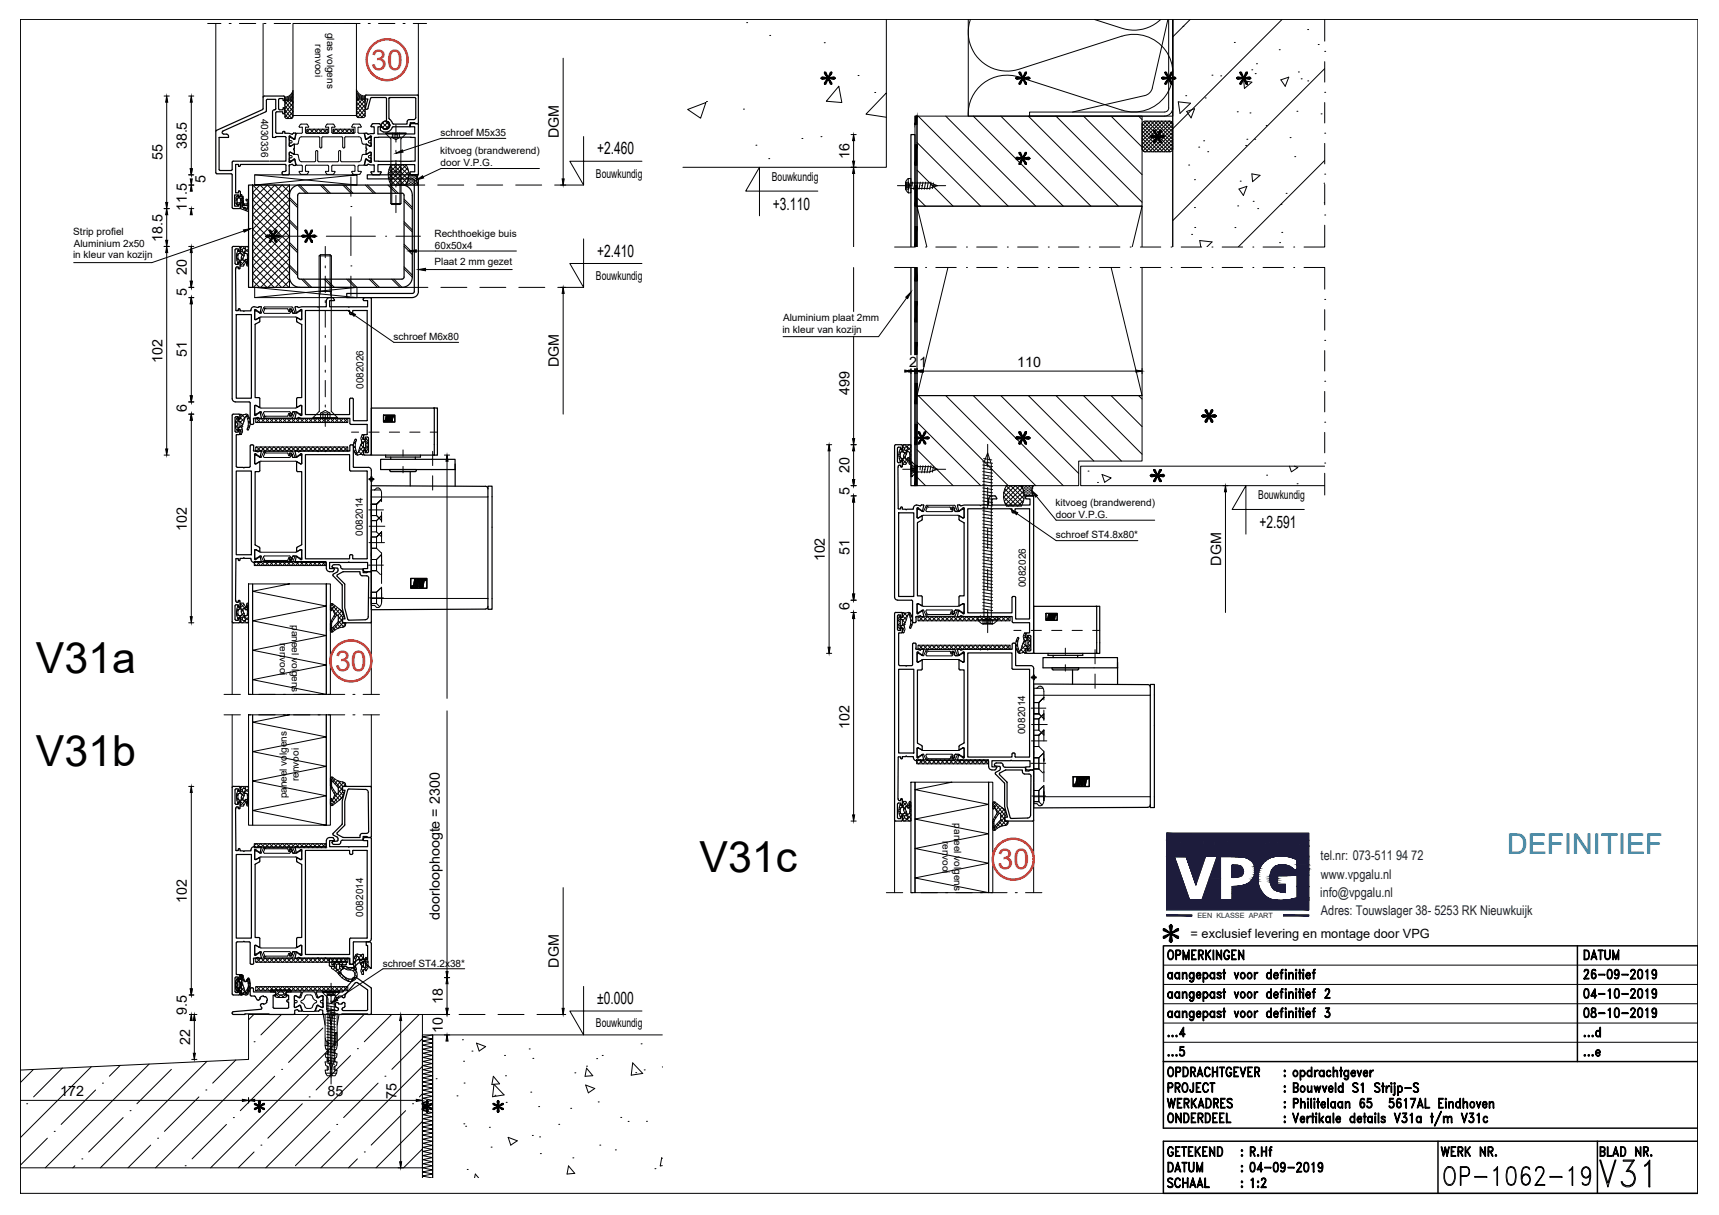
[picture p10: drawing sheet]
<svg xmlns="http://www.w3.org/2000/svg" width="420mm" height="297mm" viewBox="0 0 420 297" stroke-linecap="round" stroke-linejoin="round" font-family="sans-serif">
<defs><g id="words">
<text font-size="11" x="389.8" y="291.4">V31</text>
<g font-size="10.5">
<text x="8.8" y="164.6">V31a</text>
<text x="8.8" y="187.4">V31b</text>
<text x="171" y="213.1">V31c</text>
</g>
<text font-size="8.4" x="351.7" y="291">OP-1062-19</text>
<g font-size="7" fill="#ff2d21">
<text x="90.7" y="17.1">30</text>
<text x="81.9" y="164">30</text>
<text x="243.8" y="212.5">30</text>
</g>
<text font-size="7" fill="#007cb0" x="368.4" y="208.7">DEFINITIEF</text>
<g font-size="6.2">
<text x="199.3" y="21.9">*</text>
<text x="246.9" y="21.9">*</text>
<text x="282.6" y="21.9">*</text>
<text x="300.9" y="21.9">*</text>
<text x="280.1" y="36">*</text>
<text x="246.9" y="41.3">*</text>
<text x="63.9" y="60.3">*</text>
<text x="72.7" y="60.3">*</text>
<text x="292.5" y="104.4">*</text>
<text x="222.2" y="109.7">*</text>
<text x="246.9" y="109.7">*</text>
<text x="280.1" y="118.9">*</text>
</g>
<text font-size="5.7" x="284.3" y="287.9">DATUM</text>
<g font-size="5.3">
<text x="385.9" y="235.7">DATUM</text>
<text x="385.9" y="245.2">04-10-2019</text>
<text x="284.3" y="268.1">PROJECT</text>
<text x="284" y="272">WERKADRES</text>
<text x="284.3" y="275.5">ONDERDEEL</text>
<text x="284.3" y="291.4">SCHAAL</text>
<text x="304.4" y="291.4">1:2</text>
</g>
<g font-size="4.2">
<text x="145.9" y="37.7">+2.460</text>
<text x="188.9" y="51.4">+3.110</text>
<text x="145.9" y="62.7">+2.410</text>
<text x="307.8" y="129.2">+2.591</text>
<text x="146" y="245.5">±0.000</text>
</g>
<g font-size="3.5">
<text x="136.6" y="33.8" transform="rotate(-90 136.6 33.8)">DGM</text>
<text x="39.7" y="39.2" transform="rotate(-90 39.7 39.2)">55</text>
<text x="45.7" y="36.5" transform="rotate(-90 45.7 36.5)">38.5</text>
<text x="207.6" y="39" transform="rotate(-90 207.6 39)">16</text>
<text x="50.2" y="44.7" transform="rotate(-90 50.2 44.7)">5</text>
<text x="45.7" y="51.6" transform="rotate(-90 45.7 51.6)">11.5</text>
<text x="39.7" y="59.1" transform="rotate(-90 39.7 59.1)">18.5</text>
<text x="45.7" y="67.2" transform="rotate(-90 45.7 67.2)">20</text>
<text x="45.7" y="72.5" transform="rotate(-90 45.7 72.5)">5</text>
<text x="39.7" y="88.8" transform="rotate(-90 39.7 88.8)">102</text>
<text x="45.7" y="87.2" transform="rotate(-90 45.7 87.2)">51</text>
<text x="136.6" y="89.8" transform="rotate(-90 136.6 89.8)">DGM</text>
<text x="222.2" y="89.7">2</text>
<text x="224.7" y="89.7">1</text>
<text x="248.6" y="89.7">110</text>
<text x="45.7" y="100.7" transform="rotate(-90 45.7 100.7)">6</text>
<text x="207.6" y="96.6" transform="rotate(-90 207.6 96.6)">499</text>
<text x="207.6" y="115.6" transform="rotate(-90 207.6 115.6)">20</text>
<text x="207.6" y="121" transform="rotate(-90 207.6 121)">5</text>
<text x="45.7" y="129.8" transform="rotate(-90 45.7 129.8)">102</text>
<text x="201.6" y="137.3" transform="rotate(-90 201.6 137.3)">102</text>
<text x="207.6" y="135.7" transform="rotate(-90 207.6 135.7)">51</text>
<text x="298.5" y="138.3" transform="rotate(-90 298.5 138.3)">DGM</text>
<text x="207.6" y="149.2" transform="rotate(-90 207.6 149.2)">6</text>
<text x="207.6" y="178.3" transform="rotate(-90 207.6 178.3)">102</text>
<text x="45.7" y="220.8" transform="rotate(-90 45.7 220.8)">102</text>
<text x="107.5" y="224.9" transform="rotate(-90 107.5 224.9)">doorloophoogte = 2300</text>
<text x="136.6" y="236.6" transform="rotate(-90 136.6 236.6)">DGM</text>
<text x="108.2" y="245.6" transform="rotate(-90 108.2 245.6)">18</text>
<text x="45.7" y="248.1" transform="rotate(-90 45.7 248.1)">9.5</text>
<text x="46.5" y="255.4" transform="rotate(-90 46.5 255.4)">22</text>
<text x="108.2" y="252.6" transform="rotate(-90 108.2 252.6)">10</text>
<text x="14.7" y="268">172</text>
<text x="80.1" y="268">85</text>
<text x="96.9" y="268.7" transform="rotate(-90 96.9 268.7)">75</text>
</g>
<g font-size="3.3" fill="#1d1c3c">
<text x="322.8" y="210.3">tel.nr: 073-511 94 72</text>
<text x="322.9" y="214.8">www.vpgalu.nl</text>
<text x="322.7" y="219.3">info@vpgalu.nl</text>
<text x="322.9" y="223.6">Adres: Touwslager 38- 5253 RK Nieuwkuijk</text>
</g>
<text font-size="3.1" x="291" y="229.2">= exclusief levering en montage door VPG</text>
<g font-size="3">
<text x="145.7" y="43.4">Bouwkundig</text>
<text x="188.7" y="44.2">Bouwkundig</text>
<text x="145.7" y="68.4">Bouwkundig</text>
<text x="307.6" y="122.1">Bouwkundig</text>
<text x="145.7" y="251.2">Bouwkundig</text>
</g>
<g font-size="2.4">
<text x="77" y="10.8" transform="rotate(90 77 10.8)">renvooi</text>
<text x="80" y="8.1" transform="rotate(90 80 8.1)">glas volgens</text>
<text x="63.8" y="29" transform="rotate(90 63.8 29)">4030336</text>
<text x="107.7" y="33.3">schroef M5x35</text>
<text x="107.6" y="37.7">kitvoeg (brandwerend)</text>
<text x="107.7" y="40.7">door V.P.G.</text>
<text x="17.9" y="57.4">Strip profiel</text>
<text x="106.2" y="57.9">Rechthoekige buis</text>
<text x="17.9" y="63.2">in kleur van kozijn</text>
<text x="18" y="60.3">Aluminium 2x50</text>
<text x="106.2" y="64.9">Plaat 2 mm gezet</text>
<text x="106.3" y="60.8">60x50x4</text>
<text x="96.2" y="83.2">schroef M6x80</text>
<text x="191.2" y="81.3">in kleur van kozijn</text>
<text x="191.4" y="78.4">Aluminium plaat 2mm</text>
<text x="88.9" y="95.1" transform="rotate(-90 88.9 95.1)">0082026</text>
<text x="258" y="123.7">kitvoeg (brandwerend)</text>
<text x="88.7" y="131" transform="rotate(-90 88.7 131)">0082014</text>
<text x="258.1" y="126.6">door V.P.G.</text>
<text x="258.1" y="131.6">schroef ST4.8x80*</text>
<text x="250.7" y="143.6" transform="rotate(-90 250.7 143.6)">0082026</text>
<text x="71.4" y="152.9" transform="rotate(90 71.4 152.9)">paneel volgens</text>
<text x="68.4" y="157.1" transform="rotate(90 68.4 157.1)">renvooi</text>
<text x="250.6" y="179.5" transform="rotate(-90 250.6 179.5)">0082014</text>
<text x="73.1" y="190.9" transform="rotate(-90 73.1 190.9)">renvooi</text>
<text x="70.1" y="195.2" transform="rotate(-90 70.1 195.2)">paneel volgens</text>
<text x="233.2" y="201.3" transform="rotate(90 233.2 201.3)">paneel volgens</text>
<text x="230.3" y="205.6" transform="rotate(90 230.3 205.6)">renvooi</text>
<text x="88.8" y="224.1" transform="rotate(-90 88.8 224.1)">0082014</text>
<text x="93.6" y="236.3">schroef ST4.2x38*</text>
</g>
<text font-size="1.8" fill="#1d1c3c" x="292.7" y="224.5">EEN KLASSE APART</text>
</g></defs>
<!-- layer: 0 -->
<g fill="none" stroke="#000" stroke-width=".24">
<path d="M71.6 5.7h15.5v22.5h-15.5zM236.7 4.8v23.6h50v-23.6l-.1 55.6M237.2 4.8a9.5 9.5 0 0 0 2.2 9.7 9.5 9.5 0 0 0 9.7 2.4l25.1-8.1a9.5 9.5 0 0 1 12.5 9.1 9.5 9.5 0 0 1-12.5 9M249.1 18.8l25.1 8.1M249.1 18.8a9.5 9.5 0 0 0-12.4 9.6M267.5 4.8l6.7 2.1a9.4 9.4 0 0 0 9.5-2.1M289.1 6.4h.1M290.9 4.8l-4.3 4.2M296.2 18.4h.1M298.4 18.5h.1M301.7 10.4h.1M312.7 12.2h.1"/>
<path d="M313.1 19.5l1.9-.6-.9 2.2zM313.4 4.8l-26.8 26.7M317.4 17.6h.1M318 19.3h.1M319.6 7.2h.1M319.6 19.8h.1M322.2 10.9h.1M323.8 16.8l-37.2 37.1M69.6 27.9l.9 1.1M69.6 26.9l1.7 2.1M69.6 25.8l2 2.5M69.6 25l.4-.5h1.4l.2 .5"/>
<path d="M69.6 24.8l2 2.4M70.3 24.5l1.3 1.7-2 2.5M70.5 24.5l-.9 1.1M70.7 35.2l.2 .5M70.7 38.9l.2 .5M70.7 34.1h.1M70.7 37.8h.1M70.7 37.9l.1 .1a.36 .36 0 0 1 .5 .1 .36 .36 0 0 1-.1 .5l-.5 .1M70.7 34.3l.1 .1a.35 .35 0 0 1 .5 .1 .35 .35 0 0 1-.2 .5l-.2-.1M70.7 35.2h.1M70.7 38.8v.1M70.7 34.1l.1 .2"/>
<path d="M70.7 37.8l.1 .1M70.8 35.1l-.1 .1M70.8 38.7l-.1 .2M70.9 34.9l-.2 .1M70.9 33.6h.2M70.9 37.3l.9 .4M70.9 33.6l-.2 .5M70.9 37.3l-.2 .5M71.1 33.6l.7 .5M71.1 24.5l.5 .6M71.3 24.5l-1.7 2.1M71.6 25v-2.9a2.09 2.09 0 0 1-2 1.6v4.8"/>
<path d="M71.6 25v3.7l-.4 .3h-1.2l-.4-.5M71.6 25.2l-2 2.5M71.6 27.3l-1.3 1.7M71.6 28.3l-.5 .7M71.6 22.7a2.21 2.21 0 0 1-2 1.3M71.6 23.5l-1.1 .8-.9 .2M71.6 24.2l-.4 .3M71.6 23.1a2.33 2.33 0 0 1-2 1.1M71.6 23.8l-.8 .7M71.8 35.3l-.9 .4M71.8 38.9l-.9 .5M71.8 34.1h.1"/>
<path d="M71.8 37.7l1 .1 .3 1.3M71.9 34.1h.1M71.9 38.9h.1M71.9 38.9h-.1M72 38.9l.1 .1M72.1 39l.4 1.3 1.2 .1M72.4 32.8l-.4 1.3M73.1 30.9l.8 .3M73.1 39.1l.6 .4h3.2M73.4 30.5l-.3 .5M73.4 30.5h1.8M73.7 32.6h-1.1l-.2 .2"/>
<path d="M73.9 31.2v1.1M73.9 32.3l-.2 .3M74.8 31.1l-.1 1.2 .2 .3h5.2M75 31.6h5v1h-5zM75 31.9l.7 .7M75.2 30.5l.2 .5M75.4 30.9l-.6 .2M75.7 31.6l-.7 .7M75.8 31.6l1 1M76.8 31.6l-1 1M76.8 31.6l1 1M77.8 31.6l-1 1"/>
<path d="M77.9 31.6l1 1M78.7 33.7v2.2l-.3 .3-.3-.3v-2.2l-.2-.2h-4.4l-.4 .4-.3 1.3h-1M78.9 31.6l-1 1M78.9 33.5h4.8l.1 2.4 .2 .3 .3-.3v-2.4h3.4h.3l.3 .4M78.9 33.4l-.2 .3M78.9 31.6l1 1M79.6 30.9l.7 .3v1.1l-.2 .3M79.8 30.5l-.3 .5M79.8 30.5h1.8M79.9 31.6l-1 1M80 32.6h.1M81.2 31.1h.6"/>
<path d="M81.2 31.1l-.1 1.2 .2 .3h5.2l.3-.3v-1.2h-.7M81.4 31.6h5v1h-5zM81.4 31.9l.7 .7M81.6 30.5l.3 .5M81.9 30.9l-.1 .2M82.1 31.6l-.7 .7M82.2 31.6l1 1M82.8 37l-.1 2.5h-4.8l-.2-.2v-2.3l-.1-.1h-.4v2.4l-.3 .2M82.8 37l.2-.2 .3 .2M83.2 31.6l-1 1M83.2 31.6l1 1M83.2 37v2.3"/>
<path d="M84.2 31.6l-1 1M84.3 31.6l1 1M85.3 31.6l-1 1M85.4 31.6l1 1M86 30.9l.1 .2M86.2 30.5l-.2 .5M86.3 30.5h1.7M86.4 31.6l-1 1M86.4 32.6h.1M87.1 23.6l.9 .6M87.1 23.9l.4 .3M87.1 24.7l.4-.5h1.3l.5 .5"/>
<path d="M87.1 28.2l.5 .5M87.1 24.8v-2.9a2.22 2.22 0 0 0 2.2 1.6v4.7l-.1 .3-.4 .2M87.1 24.9l2.2 2.5M87.1 26l2.1 2.4M87.1 28.1l.6 .7M87.1 24.8v3.4M87.1 22.4l.9 1 1.3 .3M87.1 22.9a2.52 2.52 0 0 0 2.2 1.1M87.1 23.2l1.2 .9 1 .1M87.4 24.3l1.9 2.1M87.5 28.8h1.3M87.7 24.2l-.6 .7"/>
<path d="M88 30.5l.3 .5M88.2 31.1l-.7 .1v1.2l.3 .2h1M88.3 33.9l.2 1.1 .3 .2a1.61 1.61 0 0 1 1.6 .5M88.3 39.1l-.6 .4h-4.2l-.2-.2M88.3 30.9l-.1 .2M88.3 24.2l1 1.1M88.6 24.2l-1.5 1.7M88.8 32.6l.3 .2M89 32.8l.3 1.2M89.2 24.5l-2.1 2.5 1.5 1.8M89.3 27.7l-1 1.1M89.3 26.6l-1.9 2.1"/>
<path d="M89.3 25.6l-2.2 2.5M89.3 39l-.3 1.2M89.6 38.9l.8 .5M89.6 38.9l-.3 .1M90.4 33.6l-.8 .5-.3-.1M90.4 37.3a2.03 2.03 0 0 1-1.8 .5l-.3 1.3M90.4 35.7h.1M90.4 39.3v.1M90.4 37.3l.3 .2M90.4 33.6l.3 .2M90.4 37.3h.1M90.5 34.9l.2 .3"/>
<path d="M90.7 38.7v.5M90.7 37.9l-.1 .1a.37 .37 0 0 0-.5 .1 .37 .37 0 0 0 0 .5 .37 .37 0 0 0 .5 0l.1 .1M90.7 33.8l-.1 .6a.35 .35 0 0 0-.5 .1 .35 .35 0 0 0 .4 .4M90.7 37.5v.4M90.7 35.2v.3M90.7 35.2h.1M90.7 38.8v.1M90.7 35.5l-.3 .2M90.7 34.1h.1M90.7 39.2l-.3 .2M90.7 37.8h.1M93.2 30.8l.8 .8"/>
<path d="M93.5 30l1.3 1.4M94 29.6l-.8 .8M94.1 29.6l1.1 1.1M94.8 29.8l-1.3 1.4M95.2 30.6h.1M95.2 30.5l-1.1 1.1M123.6 33.8h-15.8l-9.4 3.1M288 24.9l3 .3-2.6 2.5zM290 27.2l2-.6-.9 2.2zM293 36h.1M294.2 34.4h.1M294.6 23.9h.1"/>
<path d="M295.2 37.1h.1M302.4 27.3h.1M304.5 35.6h.1M304.8 34h.1M305.5 27.6h.1M306.7 34h.1M309.5 30.7h.1M315.3 33.6h.1M316.5 38.3h.1M317 27.2h.1M322.9 27.8h.1M323.8 39.3l-21.1 21.1"/>
<path d="M57.7 48.2v1.6M57.7 49.6l.5 .6M57.7 48.5l.3 .4M57.7 49.8l.4 .4M57.7 48.2h.1M58 49.5v-1.1h.7l.1 1.1M58 48.7l-.3 .3M58 49.5h.8M58 47.8l.5 .6M58.1 47.8l.1 .2h.5l.1-.4 .2-.1 .2 .5M58.1 47.8l-.4 .4M58.1 49.6l-.3 .3"/>
<path d="M58.2 50.1l-.1 .1M58.2 50v.2M58.2 50h.6M58.5 48l-.3 .4M58.6 49.6l.7 .8M58.8 50v.9M58.8 50.9l.1 .2M58.8 48.8l.3 .4M58.8 50.9l1.8 .8v-.3M58.9 47.5l-.1 .2 .7 .8M59.1 49.5l-.4 .5M59.2 48.5h.1"/>
<path d="M59.2 48.9l.2 1.3h1M59.2 48.7v.1M59.2 48l.2 .3 .1 1.4M59.2 48h.1M59.2 48.6v.1M59.2 48.6h-.1v1.1l.3 1h.2M59.2 50.3l-.4 .6M59.4 48.1l-.6 .7M59.5 49l-.3 .3 .3 .4M59.5 50.8l.7 .7M59.5 49.8l.1 .1M59.6 49.7l-.1 .1"/>
<path d="M59.6 49.9l-.2 .3M59.6 56.5l-22.5 7.7h-19.1M59.6 50.7h.1M59.7 49.9h-.1M59.7 49.9l.3 .3M59.8 50.7l-.4 .5M59.9 50.7h-.3M59.9 50.7l.1 .1M60 50.8v.2M60.4 49.8l-.8 .1M60.4 49.8l.1-.1a.59 .59 0 0 0-.4-.8l.3-.2a2.46 2.46 0 0 1 .2 2.4l.1 .2M60.4 50.7l.3 .3"/>
<path d="M60.4 50.2v.8l-.2 .1-.1-.1M60.5 49.7l.2 .4M60.5 48.8l-.2 .3M60.7 50.7l-.7 .8M60.7 49.6l-.5 .6M68.7 57.7h6.1M70.8 48.3l1.9 2M70.8 48.8l1.9 2M72.8 45.3l2 2M73.3 45.2l2 2.1M73.7 40.4l.2 .2M73.8 41.9h-.6l-.1 .1"/>
<path d="M73.9 40.6v1.2M73.9 41.8l-.1 .1M74.8 41.9h.6l-.3 .7h-1.6l-.4-.6M78.3 45.2l2 2.1M78.8 45.2l2 2.1M79.8 57.7h12M80.1 40.4h-5.2l-.2 .2 .1 1.3M80.1 40.4l.2 .2-.1 1.3M80.2 41.9h-.6l.3 .7 1.7-.1M81.2 41.9h.6M81.2 41.9l-.1-1.3 .2-.2h5.2l.3 .2-.1 1.3M81.8 41.9l.1 .1-.3 .5"/>
<path d="M83.8 45.2l2 2.1M84.3 45.2l2 2.1M85.8 50.5h.1M85.8 43.3v4.7M85.8 53v9.5M86.1 41.9h.6M86.1 41.9l.1 .6M87.6 41.9h.6M88.2 41.9l.1 .1-.4 .6-1.6-.1M88.8 40.4l-1.2 .1v1.4M89.1 40.2l-.3 .2M89.3 45.2l2 2.1"/>
<path d="M89.8 45.2l2 2.1M94.3 57.7h.1M94.8 45.2l2 2.1M95.3 45.2l2 2.1M96.8 57.7h6M98.8 48.7l2 2M98.8 54.2l2 2M98.8 59.7l2 2M98.8 49.2l2 2M98.8 54.7l2 2M131.8 41.2h-24l-4.4 2.1M290.5 40.4h.1"/>
<path d="M291.3 57.3h.1M292 50.7h.1M292 43.9h.1M292 55.6h.1M301.8 55.6h.1M302.5 50.3h.1M302.8 46.2l2-.6-.9 2.2zM303.1 44.3h.1M306 42.5l2 .4-1.8 1.5zM306.3 49.2h.1M307.4 51h.1M312.8 59.3h.1"/>
<path d="M313.1 50h.1M313.3 56.8h.1M314.3 47.3h.1M323.6 44.8h.1M323.7 49.6h.1M57.8 63l.5 .5 .5 .1M57.8 63.1l.4 1.3M57.9 62l.3 .3M58.1 64.3l.1 .1M58.2 61.2l.2 .2M58.2 62.3l-.4 .4M58.2 62.1l.1 1.4"/>
<path d="M58.2 63.3l-.3 .4M58.3 61.2l-.2 .1M58.4 64.3l-.2 .1M58.4 62l-.2 .1M58.4 63.6l1.2 1.2M58.5 64h.3v1h.7M58.5 61.5l-.3-.3a2.28 2.28 0 0 0-.4 1.7l.1 .2M58.5 64l-.3 .4M58.5 62h-.1M58.6 62l.5 .1M58.8 60.7l.4 .5M58.8 65h.1"/>
<path d="M59 62.9v.6M59 63.1l.4 .4M59 63.5l-.2 .1M59 62.8v.1M59.1 62.1l.1 .2-.2 .5M59.2 62.2l.4 .4M59.2 60.2l-.4 .5M59.2 61.3l-.7 .7M59.3 60.2l1.4 1.5M59.4 63.3l-.8 .7M59.4 63v.7h.4M59.5 60.8h.4"/>
<path d="M59.5 60.8l-.3 .3v.5l.3 .1M59.6 61.6l.4 .4M59.7 63.8l.3 .3M59.7 62.5l-.3 .5M59.7 62.5v-.5l.7 .1 .1 2.3-.1-.8-.2-.2M59.8 60.8h.1M59.9 60.8l.1 .1M60 60.9v.3l-.5 .5M60.2 63.4h-.2l-.2 .3M60.3 63.4l-1.5 1.5M60.3 60.2l-.6 .6M60.3 64.1l-.2-.1-.6 1"/>
<path d="M60.3 64.4l.4 .4M60.3 64.1v.8l.3 .1M60.4 60.2l.3 .4M60.5 62.4l.2 .3M60.5 63.5l.2 .3M60.7 62.9l-.2 .3M60.7 60.8l-1.5 1.6M60.7 60.4l-.1 4.6M60.7 64l-.4 .5M60.7 61.9l-.3 .3M60.8 60.4l-.1-.2-1.9 .1v1.1l-.3 .1 .6 .6M62.5 76l-.2 .2v1.7l.1 .2 1.4-.6h8.4l1.3 .6"/>
<path d="M62.6 76l.9 .5h.4M64.5 75.2l-.6 1.3M64.6 75.7l-.2 .7 .3 .2M64.6 76.6h6.1M70.2 75.5l-5.4-.1-.2 .1 .1 .2M70.2 75.5l.4 .7 .2-.2 .2 .2M70.8 64.8l1.9 2M70.8 65.3l1.9 2M71 75.7h.2M71 76.2l-.3 .4M71 75.7l-.2 .2M71.2 75.7l.2 .2"/>
<path d="M71.3 76.2l.3 .4h.6M71.3 76.1l.4 .4h.3l.1-.2M71.3 75h-6.6l-.2 .2M71.3 75l.3 .2M71.4 76l-.1 .2M71.4 76l-.1 .1M71.4 76h.1M71.4 75.9v.1M71.5 75.9l-.3-.4h-.3l-.2 .1 .1 .4M71.5 75.9l-.1 .1M71.5 75.2l.6 1.1M73.5 76l.3 .2-.1 1.7-.2 .2"/>
<path d="M73.5 76l-1.3 .6M73.7 68.2l2 2.1M74.2 68.2l2 2.1M79.2 68.2l2 2.1M79.7 68.2l2 2.1M84.7 68.2l2 2.1M85.2 68.2l2 2.1M85.8 65h.1M85.8 67.5v4.7M86.7 77.1l9.6 6.6h15.8M90.3 68.2l1.9 2.1M90.7 68.2l2.1 2.1"/>
<path d="M95.8 68.2l2 2.1M96.3 68.2l2 2.1M98.8 65.2l2 2M98.8 60.2l2 2M98.8 65.7l2 2M101.7 61.4h24.5M104 65.9h21.2M221.6 72.8l-6.9 9.5h-23.3M293.5 60.4l-.3-1.6 3 .3-1.2 1.3M62.5 99.2l-.2 .2v1.8h.3l.9-.5M62.6 99.1l1.2 .6M63.8 99.8h8.4"/>
<path d="M73.5 99.2l.3 .2-.1 1.7-.2 .1M73.5 99.1l-1.3 .6M57.6 104.1l.9 1M57.6 103.1l.5 .6M57.9 102.3l.7 .7M58 102.1l-.4 .9v1.6l.4 .7 .2-.2 .6 .1M58 102.1h.1l.1 .4h.4M58.1 103.8l-.5 .6M58.3 103h.2M58.3 103l-.2 .2v1.1l.4 .2M58.5 102.5l-.9 .9M58.5 103h.1"/>
<path d="M58.6 103h.1M58.6 103l.1 1.4M58.6 103.1l.7 .7M58.7 104.2l.4 .4M58.7 102l.9 1M58.7 104.3l-.8 .8M58.7 105.3l.5 .5M58.7 102.3l-.1 .1M58.7 105.2v1M59 101.4h-.3v.9M59 101.4h.1M59 106.2h-.1"/>
<path d="M59 106.1l-.3 .1M59 101.4l.2 .1M59.1 104.2l.8-2.3 .4-.1 .4 1.6-.3 1.5M59.1 104.2h.1M59.1 104.2v.2a1.85 1.85 0 0 1-.1 1.8M59.2 101.5l.7 .7M59.2 104.9l-.5 .5M59.4 103.6l-.7 .8M59.5 101.4l-.8 .8M59.9 102.1l-1.2 1.2M60 101.3l.9 .9M60.4 104.9l.3 .2"/>
<path d="M60.6 101.4a3.3 3.3 0 0 1 0 3.7l-.2-.2M60.6 101.4l-.4 .4M60.6 101.4l-.3-.2-1.1 .3M60.7 104l.3 .4M60.7 103l.5 .5M60.9 102.1l-.3 .4M61.1 104.1l-.6 .6M61.1 103l-.4 .4M62.4 111.3h.1M62.5 111.2l-.2 .2v1.9h.3l.9-.5M62.5 109.3h22.5v1h-22.5zM62.5 102.3h22.5v1h-22.5z"/>
<path d="M62.5 109.4l.2-.1 1 1M62.5 102.5l.2-.2 1 1M62.6 111.2l1 .6h.3M63.5 112.8h9M63.5 100.7h.4M63.7 109.3l-1 1-.2-.2M63.7 102.3l-1 1-.2-.2M63.8 109.3l1 1M63.8 102.3l1 1M63.9 100.7l.8 1.5M64.6 111l-.2 .6 .3 .3h6l.3-.4M64.6 101.6l.2 .3 .2-.2 5.2 .1"/>
<path d="M64.7 102.2h6.6M64.8 109.3l-1 1M64.8 102.3l-1 1M64.9 109.3l.9 1M64.9 102.3l.9 1M65.8 109.3l-.9 1M65.8 102.3l-.9 1M65.9 109.3l1 1M65.9 102.3l1 1M66.9 109.3l-1 1M66.9 102.3l-1 1M67 109.3l1 1"/>
<path d="M67 102.3l1 1M68 109.3l-1 1M68 102.3l-1 1M68 109.3l1 1M68 102.3l1 1M69 109.3l-1 1M69 102.3l-1 1M69.1 109.3l1 1M69.1 102.3l1 1M70.1 109.3l-1 1M70.1 102.3l-1 1M70.1 109.3l1.1 1 1-1"/>
<path d="M70.1 110.3l1.1-1 1 1M70.1 103.3l1.1-1 1 1M70.1 102.3l1.1 1 1-1M70.2 110.8h-5.2l-.2-.2-.2 .1 .1 .3M70.2 110.7l.4 .7 .2-.2M70.4 101.6l-.2 .2M70.5 101.2l-.1 .4M70.5 101.1h.3v.6h.4l.3-.3M70.8 111.2l.2 .3M71 101l-.2 .4 .2 .1M71 111h.2M71 101l-.3-.3h-6.1l-.2 .2 .3 .8"/>
<path d="M71 111l-.2 .2M71.2 110.8l.2 .5M71.2 111l.2 .3M71.2 110.8h-.5l.1 .5M71.3 101.1l.1 .1M71.3 111.4l.3 .4M71.3 110.3h-6.6l-.8 1.5M71.3 110.3l.3 .2 .5 1.1M71.4 101.2h.1M71.4 101.3v.1M71.4 101.2l.1 .2M71.4 101.4l-.4 .1"/>
<path d="M71.4 111.3l-.1 .1 .2 .3M71.6 111.7l.1 .1M71.6 111.8l.1 .1M72.1 100.9l-.5 1.1-.3 .2M72.1 111.6l-.2 .2M72.1 100.9l-.1-.2h-.3l-.4 .4M72.3 109.3l1 1M72.3 102.3l1 1M72.5 100.7l1 .5M72.5 112.8l1 .6M72.5 100.7h-.9l-.3 .4M73.3 109.3l-1 1"/>
<path d="M73.3 102.3l-1 1M73.3 109.3l1 1M73.3 102.3l1 1M73.5 111.3h.1M73.5 111.2l-.1 .1a1.75 1.75 0 0 1-1.7 .5M73.6 111.2l.1 .2 .1 1.8-.3 .2M74.3 109.3l-1 1M74.3 102.3l-1 1M74.4 109.3l1 1M74.4 102.3l1 1M75.4 109.3l-1 1M75.4 102.3l-1 1"/>
<path d="M75.5 109.3l1 1M75.5 102.3l1 1M76.5 109.3l-1 1M76.5 102.3l-1 1M76.5 109.3l1 1M76.5 102.3l1 1M77.5 109.3l-1 1M77.5 102.3l-1 1M77.6 109.3l1 1M77.6 102.3l1 1M78.6 109.3l-1 1M78.6 102.3l-1 1"/>
<path d="M78.6 109.3l1.1 1M78.6 102.3l1.1 1M79.7 109.3l-1.1 1M79.7 102.3l-1.1 1M79.7 109.3l1 1M79.7 102.3l1 1M80.7 109.3l-1 1M80.7 102.3l-1 1M80.8 109.3l1 1M80.8 102.3l1 1M81.8 109.3l-1 1M81.8 102.3l-1 1"/>
<path d="M81.8 109.3l1 1M81.8 102.3l1 1M82.8 109.3l-1 1M82.8 102.3l-1 1M82.9 109.3l1 1M82.9 102.3l1 1M83.9 109.3l-1 1M83.9 102.3l-1 1M83.9 109.3l1 1M83.9 102.3l1 1M84.9 109.3l-1 1M84.9 102.3l-1 1"/>
<path d="M85 110.3h.1M85 102.3h.1M85.9 105.6h1.8M86.4 109l.4 .5M86.5 108.1l.3 .4M86.6 110.3l.9 .9M86.8 109.1l-.4 .4M86.8 107.4l.3 .2M87 110l-.4 .4M87 111.1l.4 .1M87 107.9l-.6 .5M87.1 107.6l-.2-.2a3.3 3.3 0 0 0 .1 3.7"/>
<path d="M87.1 107.6l-.3 1 .1 1.1 .3 1h.3l.1-.2M87.3 110.7l-.3 .4M87.7 110.3l.6 .7M87.9 109.5l1 1M88.2 108.7l1.4 1.5M88.3 106.8l.5 .4M88.3 111l-.9 .3M88.4 108.3h.1M88.4 108.3v-.4l.5 .5M88.4 108.3l-.8 2.1 1.3-1.2M88.6 106.3l-.1 .1M88.6 106.3h.2"/>
<path d="M88.6 106.3h-.1a1.4 1.4 0 0 0-.1 1.7M88.8 106.3v1M88.8 107.1l-.5 .5M88.8 110.3l-.8 .8M88.9 108.1l.1-.1 .4 .1M88.9 109.3v.2M88.9 108.1v1.3M88.9 108.1l-.8 .8M88.9 109.5h.1M89 107.4l1 1M89.4 110.4l-.1-.3h-.5v1l-.2 .1-.2-.2M89.4 108.1v1.3"/>
<path d="M89.4 108.8l.6 .7M89.4 110.4h.1M89.4 109.3l-.5 .2M89.5 107.2l.5 .7v1.6l-.4 .9M89.5 107.2l-.2 .2-.5-.1M89.6 107.4l-.6 .6M90 109.1l-1 1M90 108.1l-.6 .6M90.1 105.6h2.6M91.5 119.8l.6-.5a1.06 1.06 0 0 1 1.2 1.3v2M93 119.8h-2.2v10.2h1.2M95.2 105.6h2.5"/>
<path d="M98.5 110v1.5M98.5 114v1.6M100.2 105.6h2.5M105.2 105.6h1.7M105.7 110.3v3.5M105.7 116.3v3.5M219.7 111.4l.5 .5M219.8 110.5l.3 .3M220 112.8l.1 .1M220.1 109.7a3.5 3.5 0 0 0 0 3.2M220.1 109.7l.2 .2M220.1 112.9h.1"/>
<path d="M220.1 110.6l.1 1.3 1.3 1.4M220.1 110.8l-.4 .4M220.1 111.8l-.3 .3M220.2 109.6l-.2 .2M220.2 112.8l-.1 .1M220.3 112.8l-.2 .1M220.6 112.5v.9l.2 .1h.6l.7-1.1 .1 .8M220.7 112.5h-.4l-.1 .3M220.7 113.5h.1M220.9 111.4l-.1 .6-.5 .1M220.9 111.5l.4 .5M221.3 111.6v.6l.3 .1"/>
<path d="M221.3 111.7l-.8 .8M221.6 112.3l.3 .3M221.8 112l-.2 .3M222 111.9h.1l-1.5 1.5M222 111.9l-.2 .1M222.1 111.9l.2 .1M222.2 113.2h.1M222.2 112.9l.4 .4M222.2 112l.1 .1M222.3 110.7l.1 2.2-.1-.8M222.4 112l.3 .3M222.7 108.9v4.3l-.3 .3-.2-.3"/>
<path d="M222.7 112.5l-.5 .4M265.9 115.2h.1M268.2 117.9h.1M269.4 116l2.2 .8-1.6 1.1zM309.6 116.2h.1M315.2 114l.4 1.4 1.6-1.1-.8-.3M317 118.3h.1M323.8 114h-59.7v4.7h59.7M62.1 137.3h17.6v1h-17.6zM62.1 137.8l.5 .5M62.4 134.4h.1M62.5 134.4l-.2 .2v1.9h.3l1-.6 .3 .1"/>
<path d="M62.6 134.4l1.2 .6h8.4l1.3-.6M62.6 137.3l-.5 .4M62.7 137.3l1 1M63.7 137.3l-1 1M63.7 137.3l1 1M63.9 136l.8 1.4M64.7 137.5h6.6M64.7 137.3l-1 1M64.8 137.3l1 1M65.8 137.3l-1 1M65.9 137.3l1 1M66.9 137.3l-1 1"/>
<path d="M66.9 137.3l1 1M67.9 137.3l-1 1M68 137.3l1 1M69 137.3l-1 1M69 137.3l1 1M70 137.3l-1 1M70.1 137.3l1 1M70.5 136.4l-.3 .6M70.5 136.4h.3l-.1 .5 .2 .1h.3l.3-.3M71 136.3l-.2 .3 .2 .2M71 136.3l-.3-.4h-6.1l-.2 .2 .2 .9 .2 .1 .2-.1h5.2M71.1 137.3l-1 1"/>
<path d="M71.2 137.3l1 1M71.3 136.3l.1 .2M71.3 136.4l.1 .1M71.4 136.5v.1M71.4 136.5l.1 .1M71.4 136.6l-.4 .2M72.1 136.2l-.5 1.1-.3 .1M72.1 136.2l-.1-.2h-.4l-.3 .4M72.2 137.3l-1 1M72.2 138.3l1.1-1 1 1M72.2 137.3l1 1 1.1-1M72.5 136l1 .5"/>
<path d="M72.5 136l-.9-.1-.3 .4M73.5 134.4h.1M73.6 134.4l.1 .2 .1 1.7-.3 .2M74.4 137.3l1 1M75.4 137.3l-1 1M75.4 137.3l1 1M76.4 137.3l-1 1M76.5 137.3l1 1M77.5 137.3l-1 1M77.5 137.3l1 1M78.5 137.3l-1 1M78.6 137.3l1 1"/>
<path d="M79.6 137.3l-1 1M79.7 137.3h.1M90.1 138.2h3.6M90.1 124.7h3.6M90.2 132.7h3.8M90.2 128.7h3.9M90.8 124.4v2M90.8 136.8h1.2M90.8 121.5h28.5M90.8 130.1v9.4h1.2M90.8 123.3h1.2M90.8 126h1.2"/>
<path d="M90.8 131.3h1.2M90.8 134h1.2M92 123.3v2.7M92 127.3v2.7M92 131.3v2.7M92 136.8v2.7M92 139.5l1 1M92 126l1.3 1.2M92 134l1.3 1.2M92 130l1.3 1.2M93.3 137.3v-.3v.6M93.3 126.1l-1.3 1.2h-1.2"/>
<path d="M93.3 125.1v2.5M93.3 129.9v2.8M93.3 135.2v7.4M93.3 135.6l-1.3 1.2M93.3 122.1l-1.3 1.2M93.3 130.1l-1.3 1.2M224.3 124.5l1.1 .5M224.4 124.5l-.2 .2v1.7l.2 .2M225.4 126.1l-1.1 .5M225.4 126.1h9M226.5 124.1l.1 .1M226.5 124.2l-.2 .6 .3 .3"/>
<path d="M226.6 123.5h6.6M226.6 123.5l-.8 1.5h-.4M226.8 123.9l.1 .1M226.8 123.9h-.2l-.1 .2M226.9 124l5.4 .1M232.3 124.1l.2 .6 .2-.2M232.8 124h.3l.2 .5M232.8 124l-.2 .1 .1 .4M233.1 124.2l.2 .3M233.1 124.2h-.3l.1 .6-.2 .3h-6.2M233.2 124.7l.3 .4 .9-.1M233.2 124.6l.2 .4"/>
<path d="M233.2 123.5l.2 .2 .6 1.1M233.3 124.5l-.1 .1M233.5 124.9l.3 .1M234 124.8l-.2 .2M234.4 126.1l.9 .5M235.3 124.5l.3 .2v1.7l-.2 .2M235.3 126.6h.1M235.3 124.5l-.9 .5M248.6 125.6l9.5 6.6h20M253.3 121.3l4.8 5.9h24.1M57.8 149.8l.4 .4M57.9 149.4l-.1 .1a2.38 2.38 0 0 0 .4 1.8l.3-.3"/>
<path d="M57.9 148.9l.3 .3M58.1 148.2l.2-.1 .2 .4M58.1 148.2l-.3 1.2M58.1 151.2l.2 .2M58.1 148.2h.3M58.2 150.2l-.3 .3M58.3 149.1l-.5 .4M58.4 151.1l-.2 .2M58.4 148.9l-.3 .9 .1 .6 .3 .1M58.5 150.5l.7 .7M58.6 148.5l.8 .8M58.8 147.6v.9h-.3"/>
<path d="M58.8 148.9h-.4M58.8 148.9l.2 .1v.6l.2 .6M58.8 147.5h.1M59.1 150.4l-.6 .6 .3 .1v1.1l1.8 .1 .2-.2M59.1 150.4l-.5 .1M59.2 150.1l1.5 1.6M59.2 150.2l-.1 .2M59.2 151.3l-.4 .5 .4 .5M59.4 149l-.4 .4M59.4 149.5l.3 .5M59.5 147.5l.7 1.1 .1-.8M59.5 147.5l-.6-.1-.1 .2 1.5 1.5"/>
<path d="M59.6 149.9l-.4 .4M59.6 147.7l-1.2 1.2M59.7 151.7l.6 .6M59.8 148.8l.4 .3M59.8 148.8h-.4v.7M59.9 151.7h-.1M60 151.6l-.1 .1M60 151.5v.1M60 151.4l-.3-.5h-.5l.1 .7 .6 .1M60 150.5l-.4 .4M60 148.4l-.3 .3M60.2 149.1l.2-.2 .2-.8-.2 2.3-.7 .1v-.5"/>
<path d="M60.3 148l.4 .5M60.3 147.8h.1M60.4 150.3l.3 .3M60.5 149.3l.2 .3M60.6 147.5l.1 4.6M60.6 147.5h-.2l-.1 .3M60.7 147.7l-.4 .4M60.7 149.8l-.2 .3M60.7 150.9l-1.4 1.4M60.7 151.9l-.3 .4M60.7 148.7l-.2 .3M70.8 142.8l-9.1 1.8 18.1 3.6-18.1 3.6 18.1 3.6-18.1 3.6 18.1 3.6-18.1 3.6 18.1 3.6v-27h-18.1v27h18.1"/>
<path d="M80.8 148.4l.4 .5M80.8 152.7l.2 .3M80.8 153.7l.6 .7M80.9 151.8l.2 .3M80.9 147.6l2.9 3.3M81 152.4v1.6l.1-.2M81 153.3l-.2 .4M81.1 152.2l-.3 .4M81.1 152.4l1-1.8 .5-.2 .1 1.6-1.4 1.4M81.2 148.5v.6l-.3 .2-.1-.2v-1.2l.3-.4 2.5 1.9 .5 1.2-.3 .2M81.2 149l-.3 .3M81.2 148.4l.6 1.9-1 2.1v1.9l.2 .2h.3a3.8 3.8 0 0 1 2.4-1.2"/>
<path d="M81.3 151.2l.2 .3M81.4 153.4l-.3 .4M81.4 153.4l.5 .6M81.4 147.7l-.6 .7M81.4 149.2l1 1.2M81.7 150.5l.2 .4M81.8 152.9l.7 .8M81.9 148.1l-.6 .7M82.3 152.4l.9 1M82.4 148.5l-.9 1.1M82.6 152.1h.1M82.7 150.7l1.1 1.2"/>
<path d="M82.7 151.8l1.3 1.5M83 148.9l-1.2 1.4M83 149l.8 .8M83.5 149.4l-.9 1.1M83.8 151.2l-2.9 3.3M83.8 152.3l-1.2 1.3M83.8 150.8v1.4l.7 .1-.1 .7-.3 .2M83.8 150.1l-1.1 1.3M84 152.3l.5 .4M84.1 153.2l-.4 .1M84.5 152.5l-.7 .8M90.3 146.2h3.4"/>
<path d="M90.8 142.9v5.1h.8l.5 .5a1.06 1.06 0 0 0 1.2-1.2v-1.1M90.8 146.3h28.5M90.8 140.2v2.4M90.8 144.8h1.2M90.8 147.5h1.2M92 144.8v2.7M92 147.5l.8 .8M93 143.8l-.9 .9M93.3 143.6v3.7M93.3 143.6l-1.3 1.2M219.5 152.6l.9 .9M219.5 151.5l.5 .6"/>
<path d="M219.8 150.8l.7 .7M220 152.3l-.5 .6M220.1 153.7l-.2 .1M220.3 150.9l-.8 .9M220.4 153l-.6 .6M220.5 151.5h.1M220.5 151.6l.7 .7M220.6 152.8l-.1-1.2-.3-.1-.2 .1v1.2l.4 .2M220.6 152.6l.4 .5M220.6 150.5l.9 1M220.6 152.8l-.2 .2M220.6 153.8l.5 .4"/>
<path d="M220.6 153.6l-.5-.1v.3M220.6 153.7l-.1 .9 .3 .1M220.9 154.6l-.1 .1M220.9 149.8h-.3v1.1h-.5l-.2-.4a2.74 2.74 0 0 0 0 3.3M220.9 149.9h.1M221 153l.2 .9-.3 .8M221 152.7h.1M221 150l.8 .7M221.1 152.7l-.1 .3M221.1 153.4l-.5 .5M221.3 152.1l-.8 .8M221.4 149.9l-.8 .8"/>
<path d="M221.8 150.6l-1.2 1.2M221.9 149.8l.9 .9M222 149.7l-1.1 .2M222 149.7h.2a3.1 3.1 0 0 1 .3 3.9l-.2-.1a3.2 3.2 0 0 0-.2-3.2l-.3 .1-.8 2.3M222.3 153.3l.3 .3M222.4 149.9l-.3 .4M222.5 152.5l.4 .4M222.6 151.5l.4 .4M222.8 150.6l-.4 .4M223 152.6l-.6 .5M223 151.5l-.4 .4M224.3 147.6l1.1 .6"/>
<path d="M224.3 159.7l1.1 .6M224.4 159.7l-.2 .2v1.7l.2 .2M224.4 147.6l-.2 .2v1.7l.2 .2M224.4 157.7h22.5v1h-22.5zM224.4 150.8h22.5v1h-22.5zM224.4 158.6l.2 .1M224.4 151.6l.2 .2M224.6 157.7l-.2 .2M224.6 150.8l-.2 .1M224.6 157.7l1 1M224.6 150.8l1 1M225.4 149.2l-1.1 .5"/>
<path d="M225.4 148.1h9M225.6 149.1l1 1.6h6.6l.8-1.3-.2-.2M225.6 157.7l-1 1M225.6 150.8l-1 1M225.6 149.1l-.2 .1M225.7 157.7l1 1M225.7 150.8l1 1M226.5 159.3l.1 .2M226.5 149.1h6.2l.2 .2-.2 .5M226.5 159.5l-.2 .6 .3 .2M226.6 150v.3h.2M226.6 149.1l-.3 .3 .2 .6"/>
<path d="M226.7 157.7l-1 1M226.7 150.8l-1 1M226.7 157.7l1.1 1M226.7 150.8l1.1 1M226.8 159.2h.1M226.8 159.2l-.2-.1-.1 .2M226.9 159.2h5.2M226.9 150.2l-.1 .1M227.8 157.7l-1.1 1M227.8 150.8l-1.1 1M227.8 157.7l1 1M227.8 150.8l1 1"/>
<path d="M228.8 157.7l-1 1M228.8 150.8l-1 1M228.9 157.7l1 1M228.9 150.8l1 1M229.9 157.7l-1 1M229.9 150.8l-1 1M229.9 157.7l1 1M229.9 150.8l1 1M230.9 157.7l-1 1M230.9 150.8l-1 1M231 157.7l1 1M231 150.8l1 1"/>
<path d="M232 157.7l-1 1M232 150.8l-1 1M232.1 157.7l.9 1M232.1 150.8l.9 1M232.1 159.2l.2 .1M232.3 159.3l.2 .6 .2-.2M232.3 150.1l-5.4 .1M232.7 149.7l-.1 .4 .2 .1M232.7 149.8l.2 .2 .4-.1M232.7 149.7l-.2-.2-.2 .6M232.8 159.2h.2M232.8 159.2l-.2 .1 .1 .4"/>
<path d="M232.9 159.5h.1M232.9 159.4l-.2 .2 .2 .5-.2 .2h-6.2M233 159.2l.1 .1M233 157.7l-.9 1M233 150.8l-.9 1M233.1 159.4l.2 .3M233.1 157.7l1 1M233.1 150.8l1 1M233.1 159.3l.2 .4M233.1 150.2h-.3M233.2 159.9l.4 .4 .8-.1M233.2 149.5l.1 .2"/>
<path d="M233.2 149.7h.1M233.3 149.7h.1M233.3 159.8l-.1 .1M233.3 159.8l.1 .4M233.3 159.8h.1M233.3 159.7l-.1 .1M233.3 149.7v.2M233.3 149.7l.1 .2M233.4 149.9l-.3 .3M233.4 149.3l-.1 .4M233.5 149.2h.9M233.6 149.2h.2"/>
<path d="M233.6 149.2l-.4 .3M234.1 157.7l-1 1M234.1 150.8l-1 1M234.2 157.7l1 1M234.2 150.8l1 1M234.4 149.2l.9 .5M235.2 157.7l-1 1M235.2 150.8l-1 1M235.2 157.7l1 1M235.2 150.8l1 1M235.3 147.6l.3 .2v1.7l-.2 .2M235.3 149.7h.1"/>
<path d="M235.3 147.6l-.9 .6M235.3 159.8l-.9 .5M235.5 159.7h-.2M235.5 159.7l.2 .2M235.6 159.9v1.7M236.2 157.7l-1 1M236.2 150.8l-1 1M236.3 157.7l1 1M236.3 150.8l1 1M237.3 157.7l-1 1M237.3 150.8l-1 1M237.3 157.7l1.1 1"/>
<path d="M237.3 150.8l1.1 1M238.4 157.7l-1.1 1M238.4 150.8l-1.1 1M238.4 157.7l1 1M238.4 150.8l1 1M239.4 157.7l-1 1M239.4 150.8l-1 1M239.5 157.7l1 1M239.5 150.8l1 1M240.5 157.7l-1 1M240.5 150.8l-1 1M240.5 157.7l1 1"/>
<path d="M240.5 150.8l1 1M241.5 157.7l-1 1M241.5 150.8l-1 1M241.6 157.7l1 1M241.6 150.8l1 1M242.6 157.7l-1 1M242.6 150.8l-1 1M242.7 157.7l.9 1M242.7 150.8l.9 1M243.6 157.7l-.9 1M243.6 150.8l-.9 1M243.7 157.7l1 1"/>
<path d="M243.7 150.8l1 1M244.7 157.7l-1 1M244.7 150.8l-1 1M244.8 157.7l1 1M244.8 150.8l1 1M245.8 157.7l-1 1M245.8 150.8l-1 1M245.8 157.7l1.1 1M245.8 150.8l1 1M246.8 157.7l-1 1M246.9 150.8l-1.1 1M247.8 154.1h1.8"/>
<path d="M248.2 157.5l.5 .5M248.4 156.6l.4 .3M248.5 158.8l.9 .9M248.7 155.9h.3a3.3 3.3 0 0 0 .3 3.3l.2-.3M248.7 155.9l-.4 1.1v1l.6 1.6 .3-.4M248.7 157.6l-.4 .4M248.7 155.9l.3 .2M248.9 158.5l-.4 .4M248.9 156.3l-.6 .6M249.5 158.8l.7 .7M249.8 158l.9 .9M250.1 157.2l.7 .7"/>
<path d="M250.2 155.2l.5 .5M250.2 159.5l-1.1 .2-.3-.1M250.3 159.5l.1 .1M250.3 156.8h.1M250.3 156.4l.4 .4M250.3 156.8l-.8 2.1 1.2-1.2M250.4 159.6h.1M250.4 154.8a1.74 1.74 0 0 0-.1 1.8v.2M250.4 159.6l.1 .1M250.5 159.7h.1M250.5 154.7l-.1 .1M250.7 154.8l-.3 .1"/>
<path d="M250.7 154.7l.1 .1M250.7 158.8l-.8 .8M250.7 155.6l-.5 .5M250.7 154.9v1h.5l.1-.3 .1 .1M250.8 159.6l-.2 .1M250.8 156.6l-.8 .7M250.8 157.9h.1M250.8 158l.7 .7M250.9 156.5l.4 .1-.1 1.2-.4 .1M250.9 156.5l-.2 .1 .1 1.3M250.9 155.9l.9 1M251.2 157.3l.6 .6"/>
<path d="M251.4 155.7a2.76 2.76 0 0 1 0 3.2l-.2-.4-.5 .1v1M251.5 155.8l-.6 .7M251.8 157.6l-.8 .9M251.8 156.6l-.6 .6M252.1 154.1h2.5M257 154.1h2.5M260.4 158.5v1.5M262 154.1h2.5M267.1 154.1h1.7M267.7 158.8v3.5M70.8 174.8l-9.1 1.8 18.1 3.6-18.1 3.6 18.1 3.6-18.1 3.6 18.1 3.5-18.1 3.6 18.1 3.6v-26.9h-18.1v26.9h18.1M225.4 161.3l-1.1 .5"/>
<path d="M225.7 161.2h8.4M225.7 161.2l-.3 .1M234 160.1l-.6-1.2-.2-.1h-6.6l-.9 1.5-.3-.1M234 160.1l-.1 .2-.4-.1M234.1 161.2l.3 .1M234.4 161.3l.9 .5M235.3 161.8h.2M235.7 161.6l-.2 .2M252 173.1h3.6M252.1 177.1h3.9M252.6 172.9v1.9M252.6 170h28.6"/>
<path d="M252.6 178.6v9.4h1.3M252.6 171.8h1.3M252.6 174.5h1.3M252.6 179.8h1.3M253.3 168.3l.7-.5a1.05 1.05 0 0 1 1.1 1.2v2.1M253.9 171.8v2.7M253.9 175.8v2.7M253.9 179.8v2.7M253.9 174.5l1.2 1.2M253.9 178.5l1.2 1.2M255 168.3h-2.4v10.2h1.3M255.1 174.5l-1.2 1.3h-1.3"/>
<path d="M255.1 173.6v2.5M255.1 178.4v2.7M255.1 170.5l-1.2 1.3M255.1 178.5l-1.2 1.3M260.4 162.5v1.6M267.7 164.8v3.5M57.8 195l.5 .4M57.8 195.1l.3 1.3M57.9 194l.3 .3-.4 .4M58.2 193.2l.2 .2M58.2 196.4h.1M58.2 196.4v.1"/>
<path d="M58.2 195.3l-.3 .4M58.3 193.2l-.2 .1M58.4 196.3l-.2 .1M58.4 195.6l1.2 1.2M58.4 195.6h.4M58.5 196h.2M58.5 193.5l-.3-.3a2.54 2.54 0 0 0-.3 1.9M58.5 196l-.3 .4M58.6 194h.1M58.6 194l.5 .1M58.8 197h.1M59 195.1l.4 .4"/>
<path d="M59.1 194.1l.1 .2-.2 .5v.7l-.2 .1M59.2 194.2l.4 .5M59.2 192.3l-.4 .4 .4 .5M59.2 193.3l-1 .8v1l.2 .5M59.3 192.3l1.4 1.4M59.4 195.2l-.8 .8M59.4 195v.7h.4M59.6 193.6l.4 .4M59.7 195.8l.3 .3M59.7 194.5l-.3 .5M59.8 194h.3M59.8 194l-.1 .5"/>
<path d="M59.9 192.8h.1M59.9 192.8l-.6 .1v.8l.4-.1 .3-.7M59.9 192.8l.1 .1M60.1 194l.3 .3 .2 2.1-.2-.7M60.2 195.4h-.2l-.2 .3M60.2 195.4l.2 .2M60.3 195.4l-1.5 1.5-.1-.9M60.3 192.3l-.6 .5M60.3 196.1l-.1-.2-.7 1.1-.6 .1-.1-.2M60.3 196.4l.4 .4M60.3 196.1v.6M60.3 196.7h.1"/>
<path d="M60.4 192.3l.3 .3M60.4 195.6l.1 .1M60.5 194.4l.2 .3M60.5 196.3l-.2 .2M60.5 195.5l.2 .3M60.7 195l-.2 .2M60.7 192.8l-1.5 1.6M60.7 192.4v4.3l-.2 .4-.2-.4M60.7 196l-.2 .2M60.7 193.9l-.3 .3M60.8 192.4l-.1-.1h-1.9v1.1l-.3 .1 .6 .6M80.8 190.8l.2 .4"/>
<path d="M80.8 191.9l.3 .4M80.8 196.2l.6 .7M80.9 195.2l.3 .3M80.9 190l2.9 3.3M81 191.5l-.2 .3M81.1 192.1l.1 .4 1.2 1.6M81.1 192.5l-.2 .2M81.2 195.6l-.4 .5M81.3 195.7l.6 .7M81.3 191.1l1.4 1.4v1.4l-.3 .2M81.4 191.1l-.4-.6v1.6M81.4 190.1l-.6 .7"/>
<path d="M81.5 193l-.2 .3M81.5 194.9l.9 1.1M81.8 194.2l1.2 1.4M81.9 190.5l-.5 .6M81.9 193.6l-.2 .4M82.4 194.1l-1 1.3M82.5 190.9l-.7 .7M82.6 194.1l.9 1M82.6 192.5h.1M82.6 190.9l1.2 1.4M82.7 193.1l1.1 1.4M83.2 191.1l-.9 1"/>
<path d="M83.7 191.2l.4 .1M83.7 191.2a4.4 4.4 0 0 1-2.6-1.3l-.3 .3v1.9l1 2.1-.6 1.9-.1-.9-.3 .1v1.3a.35 .35 0 0 0 .1 .3 .35 .35 0 0 0 .4 0l2.3-1.8 .5-1.2-.3-.2M83.8 194.7l-.8 .8M83.8 192.6l-1.1 1.2M83.8 191.2l.7 .9M84 191.2l-1.3 1.6M84.1 191.3l.3 .4M84.4 191.7l.1 .5-.7 .1v1.4l-2.9 3.2M84.5 191.8l-.5 .5M219.7 198.3l.4 .4M219.8 197.3l.3 .4M220 199.7l.2 .1"/>
<path d="M220.1 196.6h.1M220.1 196.6h-.1M220.1 198.7l-.3 .3M220.1 196.6l.1 .1M220.1 198.9l1 .8M220.1 196.5l.2 .1M220.1 196.5a3.6 3.6 0 0 0 0 3.3M220.2 197.6l-.5 .4M220.3 199.7l-.2 .1M220.3 199.6l-.2 .2M220.3 197.4h.6l.2 1.3M220.3 197.4l-.2 .5v1"/>
<path d="M220.4 199.5h.3M220.4 199.5l-.2 .3M220.5 197l.8 .7M220.6 196.1l1.5 1.5M220.6 199.5v1.1M220.7 196h.1M221 198.8l-.6 .7M221 198.8l-.5 .2M221.1 198.6l1.6 1.6M221.1 198.6l-.1 .2M221.1 199.5l.1 .5 .6 .2M221.1 199.8l-.5 .5"/>
<path d="M221.3 197.8l.3 .8M221.3 197.5l-.4 .4M221.3 197.3v.5M221.4 196l.7 1 .1-.2M221.4 196h-.7l-.1 1-.3-.1-.1-.3M221.5 198.3l-.4 .5M221.5 196.2l-1.2 1.2M221.6 199.4l.3 .4-.1 .4M221.6 197.2l.1 .1M221.6 198.6v.3M221.6 199.4l-.3-.1-.2 .2M221.7 197.3l.3 .3"/>
<path d="M221.9 199l-.3 .4M221.9 196.9l-.6 .4M222 197.6h.1M222.2 196.5l.5 .5M222.2 196.3v.6M222.2 196.3h.1M222.3 197.5l-.2 .1M222.3 197.4l-.1 .1M222.3 198.8l.4 .3M222.3 197.4l.1-.8-.1 2.3-.6 .1-.1-.1M222.4 197.8l.3 .2M222.5 196l.2 4.6"/>
<path d="M222.5 196l-.2-.1-.1 .4M222.6 196.2l-.4 .4M222.7 198.3l-.4 .3M222.7 199.3l-1.5 1.4M222.7 197.2l-.3 .2M224 185.7h17.6v1h-17.6zM224 186.3l.5 .4M224.3 182.9l1.1 .5M224.4 182.9l-.2 .2v1.7l.2 .2M224.5 185.7l-.5 .5M224.6 185.7l1 1M225.4 184.5l-1.1 .5"/>
<path d="M225.4 183.4h9M225.6 185.7l-1 1M225.6 185.7l1 1M226.5 184.4h6.2l.2 .2-.2 .5M226.6 185.2v.4h.2M226.6 184.4l-.3 .2 .2 .6M226.6 185.7l-1 1M226.7 185.7l1 1M226.9 185.5h-.1M227.7 185.7l-1 1M227.8 185.7l1 1M228.8 185.7l-1 1"/>
<path d="M228.8 185.7l1 1M229.8 185.7l-1 1M229.9 185.7l1 1M230.9 185.7l-1 1M230.9 185.7l1 1M231.9 185.7l-1 1M232 185.7l1 1M232.3 185.4l-5.4 .1M232.6 191.2l-9 1.8 18 3.6-18 3.6 18 3.6-18 3.6 18 3.6-18 3.6 18 3.6v-27h-18v27h18M232.7 185l-.1 .4 .2 .1M232.7 185l-.2-.2-.2 .6M233 185.7l-1 1"/>
<path d="M233.1 185.7l1 1M233.2 184.8l.1 .2M233.2 185h.1M233.3 185l-.3 .3-.3-.3M233.3 185l.1 .1M233.4 185.1l-.3 .4h-.3M233.4 184.5l-.1 .4M233.6 184.4h-.1M233.8 184.4l.2 .2-.8 1.3h-6.6l-.2-.1-.6-1.3-.4-.1M234.1 185.7l-1 1M234.1 184.4h-.6l-.3 .4M234.1 185.7l1 1"/>
<path d="M234.1 184.4h.3M234.4 184.5l.9 .5M235.1 185.7l-1 1M235.2 185.7l1 1M235.3 185h.2M235.3 182.9l-.9 .5M235.5 182.9h-.2M235.5 182.9l.2 .2M235.6 183.1v1.7M235.7 184.8l-.2 .2M236.2 185.7l-1 1M236.2 185.7l1 1"/>
<path d="M237.2 185.7l-1 1M237.3 185.7l1 1M238.3 185.7l-1 1M238.4 185.7l1 1M239.4 185.7l-1 1M239.4 185.7l1 1M240.4 185.7l-1 1M240.5 185.7l1 1M241.5 185.7l-1 1M241.6 185.7h.1M242.7 196.9l.3 .5M242.8 196.1l2.9 3.3"/>
<path d="M243 197.6l.1-.7 .6 1.7-.1 .3M243 197.4l-.2 .4M243.1 197.6l-.2 .2-.2-.2v-1.4l.3-.2 2.3 1.8M243.2 199.7l.2 .2M243.2 196.1l-.5 .7M243.3 197.6l1 1.3M243.5 199l.3 .3M243.6 198.9l-.9 1.5M243.8 196.6l-.6 .7M244 199.1l-.9 1.4M244.3 198.9l-.3 .1M244.3 198.9l.3 .2"/>
<path d="M244.3 197l-.9 1.1M244.6 199.1v1.3l-1.4 1.5M244.6 199.2l1 1.2M244.9 197.4l-1.2 1.4M244.9 197.4l.7 .9M245.4 197.8l.2 .2M245.4 197.9l-.9 1M245.5 198l.5 1.1M245.6 199.7l-2.8 3.3M245.7 198.5l-1.1 1.4M245.9 199.2l-.3 .2v1.2M246 199.1l-.1 .1"/>
<path d="M251.9 186.6h3.7M252.1 181.1h3.8M252.2 194.6h3.4M252.6 191.3v5.2h.8l.6 .5a1.06 1.06 0 0 0 1.1-1.3v-1M252.6 185.3h1.3M252.6 194.8h28.6M252.6 188.6v2.5M252.6 193.3h1.3M252.6 196h1.3M252.6 182.5h1.3M253.9 193.3l1.2-1.2v3.6M253.9 185.3v2.7"/>
<path d="M253.9 193.3v2.7M253.9 188l1 .9M253.9 196l.8 .8M253.9 182.5l1.2 1.2M254.9 192.3l-.9 .9M255.1 185.8v-.3v.6M255.1 183.6v7.5M255.1 184l-1.2 1.3M62.1 206.3h17.6v.9h-17.6zM62.1 206.8l.5 .4M62.6 208l.9 .5M62.6 206.3l-.5 .4"/>
<path d="M62.6 208l-.3 .2v1.8l.3 .1 1.2-.6M62.7 206.3l1 .9M63.7 206.3l-1 .9M63.7 206.3l1 .9M63.8 209.5h8.4M63.9 208.5h-.4M64.7 206.3l-1 .9M64.8 206.3l1 .9M65.8 206.3l-1 .9M65.9 206.3l1 .9M66.9 206.3l-1 .9M66.9 206.3l1 .9"/>
<path d="M67.9 206.3l-1 .9M68 206.3l1 .9M69 206.3l-1 .9M69 206.3l1 .9M70 206.3l-1 .9M70.1 206.3l1 .9M70.2 207.5h-5.2l-.2-.1-.2 .1-.2 .9 .2 .2h6.1l.3-.4M70.2 207.5l.2 .1M70.4 207.6l.1 .5M71 207.7h.2M71 207.7l-.2 .1 .2 .5M71.1 206.3l-1 .9"/>
<path d="M71.2 206.3l1 .9M71.2 207.8l.2 .1M71.3 208.2l.3 .4 .9-.1M71.3 208.2l.4 .4 .3-.1 .1-.2M71.3 207.1h-6.6l-.8 1.4M71.3 207.1l.3 .1 .5 1.2M71.4 208l-.1 .2M71.4 208l-.1 .1M71.4 207.9v.1M71.5 207.9l-.3-.4h-.4v.6h-.3M71.5 207.9l-.1 .1M72.2 206.3l-1 .9"/>
<path d="M72.2 206.3l1.1 .9 1-.9M72.2 207.2l1-.9 1.1 .9M72.2 209.5l1.3 .6M73.4 208l-.9 .5M73.5 208l.3 .2-.1 1.7-.2 .2M73.5 208h-.1M74.4 206.3l1 .9M75.4 206.3l-1 .9M75.4 206.3l1 .9M76.4 206.3l-1 .9M76.5 206.3l1 .9M77.5 206.3l-1 .9"/>
<path d="M77.5 206.3l1 .9M78.5 206.3l-1 .9M78.6 206.3l1 .9M79.6 206.3l-1 .9M79.7 207.2h.1M220.6 200.3l.5 .4M220.6 200.6l.2 .1h1.7M221.6 200.2l.6 .5M221.8 200.2h.1M222.7 200.4l-.4 .3M222.7 200.6l-.2 .1M242.7 201.2l.3 .3"/>
<path d="M242.7 202.2l.5 .7M242.7 200.4v2.3M242.8 200.3l.2 .2M243 201.8l-.3 .3M243 200.7l-.3 .4M243.1 200.4l-.1 2.1 .3-.6M243.3 201.9l.5 .6M243.7 201.4l.7 .7M244.2 200.9l.9 1M244.5 200.5h.1M244.6 200.2l1.3 1.5M245.6 201.8a4.3 4.3 0 0 0-2.6 1.2l-.3-.1v-.3"/>
<path d="M245.6 200.6l.1 .1M245.9 200.7l.4 .5M246.3 200.7h-.6l-1.2 1.4M246.3 201.3l-.1 .3-.6 .2M246.3 200.7v.6M246.4 200.9l-.7 .9M58 239.2l-.4 .7v1.6l.4 .9M58 239.2l-.4 .7v1.7l.4 .7M58 239.2h.2M58.2 239.2v.3l.6-.2M58.2 239.3v.2h.2M58.4 239.9l-.5-.5 .8 .8"/>
<path d="M58.4 239.9l-.5 .3M58.4 239.9l.7 .7M58.7 238.5h.1M58.7 238.5l.3 .2M58.7 239.1l.5 .5M58.7 238.3l.3 .1M58.7 238.3v1M58.9 238.3h.1M59 238.3a1.86 1.86 0 0 1 .1 1.8v.2M59 238.3l.5 .4M59 238.3l-.3 .2M59 238.7l.2-.1 .2 1.1 .3 .2 .5 .1 .4-.5"/>
<path d="M59.1 238.2l.3 .3 .4 1.2M59.1 239.1l-.8 .8M59.1 239.9l-.4 .5M59.4 238.6l-.7 .6M59.6 239.4l-.2 .2M59.8 239.8l.3 .1 .6-.8a2.89 2.89 0 0 1-.5 3.7M60.3 239.6l.2 .1M60.4 239.6l.3 1.6-.4 1.5-.4-.1-.8-2.3M60.5 239.9l.6 .5M60.5 239.6l-.4 .4M60.6 239.5l.2-.1v.2M60.8 239.6a2.77 2.77 0 0 1-1.7 3.3v-.1"/>
<path d="M60.8 239.6h.1M60.9 239.2l-.5 .4 .2-.2a3.3 3.3 0 0 1 0 3.7M62.5 234.3h22.5v1h-22.5zM62.5 234.4l.2-.1 1 1M63.7 234.3l-1 1-.2-.2M63.8 231.8h8.4M63.8 231.7l-1.2-.5h-.3v1.8l.3 .3 1-.6h.3M63.8 234.3l1 1M63.9 232.8l.6 1.3M64.5 234.1l.2 .1h6.6M64.6 233.6l.2 .3 5.4-.1M64.7 233.5v.2"/>
<path d="M64.8 234.3l-1 1M64.9 234.3l.9 1M65.8 234.3l-.9 1M65.9 234.3l1 1M66.9 234.3l-1 1M67 234.3l1 1M68 234.3l-1 1M68 234.3l1 1M69 234.3l-1 1M69.1 234.3l1 1M70.1 234.3l-1 1M70.1 235.3l1.1-1 1 1"/>
<path d="M70.1 234.3l1.1 1 1-1M71 233l-.2 .4 .2 .1M71 233l-.3-.4h-6l-.3 .3 .2 .6M71.2 233.7h-.5v-.6l-.5 .7M71.4 233.2v.1M71.4 233.2l.3-.6a1.94 1.94 0 0 1 1.7 .6l.1 .1M71.4 233.2v.2M71.4 233.2l.1 .2M71.4 233.4l-.4 .1M71.5 233.4l-.3 .3M71.6 234.1l-.3 .1M72.1 232.9l-.6 1.2"/>
<path d="M72.1 232.9l-.1-.2h-.4l-.2 .5M72.3 234.3l1 1M73.3 234.3l-1 1M73.3 234.3l1 1M73.5 231.1l.3 .2-.1 1.8-.2 .2M73.5 231.1l-1.3 .6M74.3 234.3l-1 1M74.4 234.3l1 1M75.4 234.3l-1 1M75.5 234.3l1 1M76.5 234.3l-1 1M76.5 234.3l1 1"/>
<path d="M77.5 234.3l-1 1M77.6 234.3l1 1M78.6 234.3l-1 1M78.6 234.3l1.1 1M79.7 234.3l-1.1 1M79.7 234.3l1 1M80.7 234.3l-1 1M80.8 234.3l1 1M81.7 235.4l.6 .5M81.8 234.3l-1 1M81.8 234.3l1 1M82.1 235.3l-.5 .5"/>
<path d="M82.3 236.8v.1M82.3 236.2l-.9 .8M82.3 236.9l.3 .3 .2-.1M82.4 237l-.3 .4M82.7 235.3l.8 .8M82.8 238.1l-1.7-1.3a.31 .31 0 0 1-.1-.4 .31 .31 0 0 1 .3-.2l.3 .2 3.6 3.5M82.8 235.7h-.5v1.1M82.8 234.3l-1 1M82.8 235.7l.2 .2v.8M82.9 234.3l1 1M83 236.6l.5 .5M83 236.7l-.2 .4"/>
<path d="M83.1 235.3l-.4 .4M83.3 237.8l-.5 .3 .3 .4 1.1 1 1 .4M83.3 237.8l.2 .3M83.4 238.1l1 .9 .8 .3M83.5 237.1l-.2 .7M83.5 236l-.5 .5M83.5 236.2v-.4l.3-.2-.4-.3h-1.6l-.3 .3 .3 .2-.1 .5M83.5 238.1l-.4 .4M83.5 236.2l.1 .1a1.35 1.35 0 0 1 1.3 .2 1.75 1.75 0 0 1 2.4 1.6 1.75 1.75 0 0 1-2.1 1.8M83.6 236.4l.2 .5M83.7 236.3l.5 .5M83.8 236.9l-.4 .2"/>
<path d="M83.9 236.8l-.1 .1M83.9 234.3l-1 1M83.9 234.3l1 1M84 238.7l-.4 .4M84.3 236.2l-1.7 1.7M84.4 236.9l.3 .1a2.21 2.21 0 0 1 2 .8 1.13 1.13 0 0 1-.3 1.3 1.13 1.13 0 0 1-1.2 .2M84.4 236.8l-.5 .1M84.6 239.1l-.4 .4M84.9 234.3l-1 1M85 234.3h.1M85 236.5l.6 .6M85 236.6l-.4 .4"/>
<path d="M85.2 239.9h.1M85.4 239.4l-.4 .4M85.7 239.4l.5 .4M86 236.6l-.4 .5M86.2 236.7l1 .9-.5 .5M86.4 235l.4 .4M86.4 236.1l.6 .6M86.4 239l.4 .4M86.6 234.1l.4 .4M86.7 237l-.4 .4M86.7 238.3l.5 .4M86.8 236.1l-.3 .3"/>
<path d="M86.8 235l-.4 .5M87 233.4l.3 .4M87 233.4l-.5 1-.1 1.1 .4 1.5M87.1 236.9l-.3 .2M87.1 236.9l-.1 .2-.2-.1M87.2 238.6l-1.3 1.3M87.4 233.3l.9 .2M87.4 233.2l-.4 .2M87.5 233.3l-.9 .9M87.6 234.1l1.3 1.2M88 233.4l.8 .8M88.1 235.7l.8 .7"/>
<path d="M88.3 236.9l.5 .5M88.3 233.5l-.6 .7M88.4 236.2h.1M88.4 236.2v.2a1.51 1.51 0 0 0 .2 1.8M88.4 236.2l-.8-2.3-.4-.1-.4 1.5 .3 1.6M88.5 238.1l.1 .1M88.5 233.4l-.1 .1M88.5 233.4h.1M88.5 233.4h.3v1h.5l.1-.3M88.6 238.2h.2M88.8 237.2v1M88.8 237.3l-.5 .5"/>
<path d="M88.8 237.2l.5-.1 .2 .2M88.9 236.2l-.5 .4M88.9 234l-1 1M88.9 235.1l-.7 .7M88.9 235h.1M88.9 235v1.3l.3 .2 .2-.2M89 236.5l.6 .6M89 235h.2M89 235h-.1M89 234.4l1 1M89.2 235l.2 .1M89.4 235.8l.6 .6"/>
<path d="M89.4 235.1v1.3M89.5 234.1h-.1M89.6 234.1l.4 .9v1.6l-.5 .7M89.6 234.3l-.7 .7M90 236.1l-1 1M90 235.1l-.6 .6M113.6 236.8h-20l-11.2 7.5M57.6 240.4l1-1.1 .1-.8 .4 .3v4l-.4 .3v-.8M57.6 241.2l1.1 1.1M57.6 240.1l.5 .6M57.6 241.3l.8 .8-.4 .2M57.6 240.2l.3 .3"/>
<path d="M57.9 240.2v1.2l-.3 .2M57.9 240.3l-.3 .3M57.9 241.4l.2 .2 .6-.2M58.1 240.9l-.5 .6M58.5 240l-.4 .2v1.2l.4 .1M58.6 241.5l-.7 .7M58.6 241.5h.1M58.6 241.5h-.1M58.6 242.1h-.4l-.1 .3h-.1M58.6 242l.1 .2M58.7 241.2l1.2 1.2M58.7 242.3l.4 .4"/>
<path d="M58.7 240.1l.7 .8M58.7 240.2v1.2M58.7 241.2l.4 .4M58.7 241.4l-.1 .1M58.7 243.1l.1 .1M58.7 240.6l.1 .2-.1 .2M58.7 243.1v.1M58.7 242.3l.8 .8M58.7 242.2v.9M58.8 243.2h.1M59 243.1l-.1 .1M59 243.1h.1"/>
<path d="M59.1 240.2l-.4 .4M59.1 241.3l-1.1 1M59.1 242.3l-.4 .4M59.1 242.8l-.4 .3M59.1 240.3h.1M59.2 243l1.1 .3 .3-.2M59.2 243l-.2 .1M59.3 240.7l-.7 .7M59.4 242.9l.2 .2M59.4 242.8l-.5 .5M59.6 241.5l-.9 1M59.9 242.3l-.7 .7"/>
<path d="M60 242.4l.3 .3M60.2 242.8l-1.1 .5-.4-.1M60.2 242.7l.4 .4M60.5 241.8l.2 .3M60.6 242l.3 .4M60.7 241.1l.4 .4M60.8 241.1l.2 .2M60.9 240.1l.2 .3M60.9 242.3l-.9 .9M61.1 241.1l-.6 .6M61.1 240.1l-.4 .4M61.2 241l-.5 .5"/>
<path d="M62.5 241.2h22.5v1h-22.5zM62.5 241.4l.2-.2 1 1M63.7 241.2l-1 1-.2-.2M63.8 241.2l1 1M64.8 241.2l-1 1M64.9 241.2l.9 1M65.8 241.2l-.9 1M65.9 241.2l1 1M66.1 242.3v.2h1.3v.6l-.2 .1M66.4 242h4.5l-.5 .5M66.4 242l-.2 .2M66.4 242l.5 .5"/>
<path d="M66.6 242l-.5 .5M66.9 241.2l-1 1M67 241.2l1 1M67.2 243.2l-.1 .2 .3 .3M67.4 243l.9 .9M67.4 243.7l2.2 .2 .3-.2M67.5 242l.6 .6M67.7 242l-.5 .5M68 241.2l-1 1M68 242.8l-.8 .8M68 241.2l1 1M68.3 242.5h.7"/>
<path d="M68.3 242.5a.38 .38 0 0 0-.3 .4 .38 .38 0 0 0 .3 .4l.7-.1a.37 .37 0 0 0 .4-.3 .37 .37 0 0 0-.4-.4M68.5 242l.5 .5M68.6 243.3l-.6 .6M68.7 243.3l.6 .6M68.8 242l-.5 .5M69 241.2l-1 1M69.1 241.2l1 1M69.3 242.8l.8 .8M69.6 242l.5 .5M69.8 242l-.6 .6M69.9 243l-.9 .9M70.1 241.2l-1 1"/>
<path d="M70.1 242.2l1.1-1 1 1M70.1 241.2l1.1 1M70.1 243.2l.1 .3M70.2 243.5l-.3 .2M70.7 242l.5 .5M70.9 242l.3 .2M71.2 242.3v.2h-1.3v.6l.2 .1M71.9 243.7v.6M71.9 245.4v.7M72 244.3l.1 .3a.36 .36 0 0 1 .5 .1 .36 .36 0 0 1-.1 .5 .36 .36 0 0 1-.5 0v.2M72.2 243.5l.9 .4M72.2 243.5l-.2 .2"/>
<path d="M72.2 241.2l-1 1M72.3 241.2l1 1M73.2 245.8h.1M73.2 245.8l-.9 .5-.3-.2M73.3 241.2l-1 1M73.3 245.8l.9 1.5 2.7-.1 .5-1.3M73.3 241.2l1 1M73.5 243.8l.5-1.3h2.7l.3 .1 .4 1.2M73.5 243.8l-.4 .1M74.3 241.2l-1 1M74.4 241.2l1 1M74.6 243.6a1.36 1.36 0 0 1-1 1.1v.4l.2 .1a1.18 1.18 0 0 1 .8 1"/>
<path d="M74.6 246.2l.4 .3M75 246.5h.9M75.4 241.2l-1 1M75.5 241.2l1 1M75.9 243.2l-1.1 .1-.2 .3M75.9 243.2l.4 .4a1.34 1.34 0 0 0 1 1.1v.4l-.1 .1a1.51 1.51 0 0 0-1 1.2l-.3 .1M76.5 241.2l-1 1M76.5 241.2l1 1M77.4 243.8l.4 .1M77.5 241.2l-1 1M77.6 241.2l1 1M77.6 245.8h.1"/>
<path d="M77.6 245.8l-.2 .1M78.6 241.2l-1 1M78.6 241.2l1.1 1M78.7 245.2l.3 .2-.1 .8-.3 .1-.9-.5M78.7 244.6a.31 .31 0 0 0-.4 .3 .31 .31 0 0 0 .4 .2M78.8 243.5l-1 .4M78.8 243.5l.2 .2v.6M79 244.3l-.3 .3M79.7 241.2l-1.1 1M79.7 241.2l1 1M80.7 241.2l-1 1M80.8 241.2l1 1"/>
<path d="M81.8 241.2l-1 1M81.8 241.2l1 1M82.8 241.2l-1 1M82.9 241.2l1 1M83.9 241.2l-1 1M83.9 241.2l1 1M84.9 241.2l-1 1M85 242.2h.1M105.7 253h-2.4v35M113 254.2h.1M113.3 259.4h.1M115.4 257h.1"/>
<path d="M116.5 255l2.2 .9-1.6 1zM123.3 258h.1M129.3 256.4h.1M130.2 258.7h.1M145.8 258.8h.1M147.2 258h.1M154.6 259.8l2.5 2.6-2.8 .5zM156.7 255.2h.1M161.9 253h-56.2v35v-35l-2.4 .5 2.4 .5-2.4 .5 2.4 .5-2.4 .5 2.4 .5-2.4 .5 2.4 .5-2.4 .5 2.4 .5-2.4 .5 2.4 .5-2.4 .5 2.4 .5-2.4 .5 2.4 .5-2.4 .5 2.4 .5-2.4 .5 2.4 .5-2.4 .5 2.4 .5-2.4 .5 2.4 .5-2.4 .5 2.4 .5-2.4 .5 2.4 .5-2.4 .5 2.4 .5-2.4 .5 2.4 .5-2.4 .5 2.4 .5-2.4 .5 2.4 .5-2.4 .5 2.4 .5-2.4 .5 2.4 .5-2.4 .5 2.4 .5-2.4 .5 2.4 .5-2.4 .5 2.4 .5-2.4 .5 2.4 .5-2.4 .5 2.4 .5-2.4 .5 2.4 .5-2.4 .5 2.4 .5-2.4 .5 2.4 .5-2.4 .5 2.4 .5-2.4 .5 2.4 .5-2.4 .5 2.4 .5-2.4 .5 2.4 .5-2.4 .5 2.4 .5-2.4 .5 2.4 .5-2.4 .5 2.3 .5M106.6 263.7h.1M111.7 267.9h.1M113.4 274.8h.1"/>
<path d="M113.4 264.8h.1M113.8 275.3h.1M119.6 275.6h.1M120.6 263.1l1.5 1.9-1.9 .1zM120.7 265.1l2.5 2.6-2.8 .4zM121 267.8h.1M123.5 263h.1M123.7 269.5h.1M124.2 278.1l2.2 .8-1.6 1.1zM129.7 267h.1M130.1 277.6h.1M131.7 270.5h.1"/>
<path d="M131.9 277.9h.1M136.6 274.9h.1M139.5 271h.1M140.5 262.3h.1M143.2 265.3l2.2 .8-1.6 1.1zM143.4 260.7h.1M143.4 261.1l1.5 1.9-1.9 .1zM146.2 269.4h.1M146.6 280h.1M151.7 273.2h.1M153.5 274.2h.1M155.4 262.2h.1"/>
<path d="M157.5 261.6h.1M158 274.1h.1M161.9 260.8h.1M114.2 285.9h.1M116 288l.2-1 .8 1M120 280.4h.1M132.1 282h.1M139 285l1.5 1.9-1.9 .1zM140 283.1h.1M150.4 281.1h.1M160.1 285.7h.1M161.9 283.2l-.2-.2-.3 2h.5"/>
<circle cx="94.2" cy="30.6" r="1.01"/>
</g>
<!-- layer: Y -->
<path d="M284.4 227.1h.3l2.9 2.2h.4l-3.6-2.2v.4l3.6 1.4v.4M286.2 226l-.4 .4 .8 3.6-.4 .4v-4.4l.4 .4-.8 3.6 .4 .4M288 227.1h-.4l-2.9 2.2h-.3l3.6-2.2v.4l-3.6 1.4v.4M62.2 269.8h.3l1.9 1.4h.2l-2.4-1.4v.2l2.4 1v.2M63.4 269.1l-.2 .2 .4 2.4-.2 .2v-2.8l.2 .2-.4 2.4 .2 .2M64.6 269.8h-.2l-1.9 1.4h-.3l2.4-1.4v.2l-2.4 1v.2M103.2 269.8h.3l1.9 1.4h.2l-2.4-1.4v.2l2.4 1v.2M104.4 269.1l-.2 .2 .5 2.4-.3 .2v-2.8l.3 .2-.5 2.4 .2 .2M105.6 269.8h-.2l-1.9 1.4h-.3l2.4-1.4v.2l-2.4 1v.2M120.6 269.8h.2l1.9 1.4h.3l-2.4-1.4v.2l2.4 1v.2M121.8 269.1l-.3 .2 .5 2.4-.2 .2v-2.8l.2 .2-.5 2.4 .3 .2M123 269.8h-.3l-1.9 1.4h-.2l2.4-1.4v.2l-2.4 1v.2" fill="none" stroke="#000" stroke-width=".36"/>
<!-- layer: 0 -->
<g fill="#000">
<circle cx="58.3" cy="65.6" r=".18"/>
<circle cx="220.2" cy="114" r=".18"/>
<circle cx="58.3" cy="147" r=".18"/>
<circle cx="58.3" cy="197.6" r=".18"/>
<circle cx="220.2" cy="195.4" r=".18"/>
</g>
<g fill="none" stroke="#000" stroke-width=".3">
<path d="M52.7 32.1v10.1M52.9 31.9l-.1 .2M54.7 32.8h.7a.59 .59 0 0 1 .5 .8h-2.3v7.9M64.2 26.8l-11.3 5.1M64.3 23.7v2.9l-.1 .2M64.3 23.7l.3-.2 4.9 .1v1h-.3v-.5h-.8l-.3 .2M65.1 27.1l-.1 .2-10.5 4.7-.2 .5 .4 .3M65.1 24.5v2.6M65.3 24.3h2.1v2.3l-.6 .4-.2 .3v6.2l.7 .1 .1-.2h2.3l.2 .2M65.4 24.3l-.3 .2M68.1 24.3v2.3M68.1 26.6l.2 .2h.9v-.5l.3 .1 .1 1.1-.3 .3h-.2v-.5h-1.4l-.3 .3v4.7l.2 .3h1.5l.2-.5"/>
<path d="M69.3 32.1l.3 .1v.4l1.9 .2M69.9 33.6v5.8h-12.9l-.2 .2-.1 2-2.9 .1-.2-.3M70.8 33.3h.1M70.8 33.2l-.2 .2 .2 2.4M70.8 35.8h.2M70.9 39.7h-.1M70.9 33.3h.1M70.9 33.3l.9 .6M70.9 39.7h.1M71.8 37.6l-.8-.4-.3 .1-.1 2.3 .2 .1M71.8 35.3l-.8 .5M71.8 37.6h.2"/>
<path d="M71.8 35.3h.2M71.8 32.5h.4M71.8 32.5l-.3 .3M71.8 39l-.9 .7M71.8 39l.2-.1 .3 1.4M71.9 36.3v.3M71.9 36.7l.1 .1M71.9 35.3v.9M71.9 36.8v.8M72 36.1l-.1 .2M72.2 32.5l.1 .1M72.3 32.6l-.3 1.5-.2-.2"/>
<path d="M89.1 32.7l.3 1.3M89.4 39l-.3 1.3M89.4 38.9l.2 .1M89.5 36.3l.2 .2-.2 .3v.9l.9-.5 .3 .1 .1 2.3-.3 .1M89.6 39l.9 .7M89.6 33.9l-.2 .1M89.7 32.6l-.6 .1M89.7 32.6l.2 .2M90.4 35.8h.2M90.4 35.8l-.9-.5v1M90.5 33.3l-.9 .7M90.5 33.3h.1"/>
<path d="M90.6 24l-.7 2.5M90.6 33.3h-.1M90.6 33.2l.2 .2-.2 2.4M90.8 31h.7l-.1 1.6M90.8 23.8l3.6 .1 .1 5.6M90.8 23.8l-.2 .2M91 30.4l-.2 .6M91 30.4l1.7-.2 .5 .6M91.4 32.7l-1.5 .1M91.5 33.6h10v5.8h-10zM93 31.2v.6M94.5 29.5l.1 .2a.58 .58 0 0 1 .6 .8h.1"/>
<path d="M95.1 23.9h.1M95.2 23.9h6.3l.1 4.9M95.2 23.9v5.2M95.2 29.1l1 1.2M95.3 30.5l-.1 .5-.1-.1a.58 .58 0 0 1-.8 .6l-.1 .1-.3-.1a.62 .62 0 0 0-.9-.3M99.5 29.7v.6h-3.3M100.2 30.7l.1 .3h1.1v1.8h-4.4l-.2 .1-.3-.1h-4.1v-1.8h.7l.1-.2M100.3 30.9l-4.3 .1a1.81 1.81 0 0 1-3 .8M101.6 28.7l-.2 .5-1.6 .1-.3 .4M101.6 30.2l-.3-.2h-1v.9M102 30.2h-1.5l-.3 .4M102 30.2l.3 .3"/>
<path d="M102.3 23.5v6.5M102.3 30.5v12M102.3 23.5l-.3-.3h-12.5l-.3 .3v.7h.7l-.6 2.3 .4 .2 .2-.2M102.3 30l-.3 .2M52.8 42.2l.2 .3M53 42.5l3.7 .1v8.1l.3 .3M57 51h1.5M58.3 40.6v-.4h-.7v6.9h.7v-.3M58.3 40.6l.2 .1M58.5 46.7l-.2 .1M58.5 46.7l.3 .3-.1 1.1h-.3v-.4h-1.1v2.7h1.1v-.5h.1M58.5 40.7l.3-.5 11 .1v1.5l-.6 .1"/>
<path d="M58.6 49.9l.2 .2v.6l-.3 .3M60.7 45.2h1v25.1h-1zM69.2 41.9l-.2 .3v.5h.2M70.8 40.3l-.2 .1v2.3h-1.4M71.4 40.2l-.6 .1M71.4 40.2h.1M71.5 40.2l.2 .2M72.3 40.3l-.6 .1M89.9 40.2l-.3 .2-.5-.1M89.9 40.2l1.5 .1 .1 1.7h-.7M90.7 42.1l.3 .5M90.8 42l-.1 .1"/>
<path d="M93.2 42.1l-.5 .6-1.7-.1M93.2 42.1l-.1-.1h-.7v-1.8h4.1l.3-.1 .2 .1h4.4v1.8h-1.1l-.1 .3M100.2 42.3l.3 .4h1.5l.3-.2M101.3 44.2v27.1M101.3 44.2l-.1-.2-.4-.3h-11v-1h11a1.49 1.49 0 0 1 1.5 1.5M102.3 44.2v27.1M57.7 76.9h3.7v20.5h-3.7zM57.9 65.2h.4v.5h.3l.1-1.5-.4-.1v.6l-.6-.1-.3-.2 .1-3.3 .2-.3h.6v.6h.3l.1-.9-.3-.3h-1.4l-.2 .3-.1 37M57.9 65.2l-.3 .6 .1 10 .6 .2v-.5l.2-.1 .1 .2 .1 .4h.8l.1 .1 .2-.1h1.5v-.3M62.1 75l.9 .2M62.1 75a.75 .75 0 0 0-.7 .7M62.5 75.7l-.3 .1 .2 2.3"/>
<path d="M62.5 75.7h.1M62.6 78.1l.9-.4v.9l-1.1 .7v17.9l1 .1 .1 2.2M62.6 78.1l-.2 .1M63 75.2l.4-.2 .5 .1-.3 1.4-1.1-.8M70.8 67.7v-20a2.51 2.51 0 0 1 2.5-2.5h25a2.47 2.47 0 0 1 2.5 2.5v20M70.8 67.7a2.51 2.51 0 0 0 2.5 2.5M72.1 75.1l.4 1.4 1-.8M72.1 75.1l.5-.1 .3 .2M72.5 77.7v.8M72.5 78.5l.1 .2M72.5 77.7l.1-.1 1.1 .6M72.6 78.7l1.2 .6-.1 17.9h-.9l-.3 .2"/>
<path d="M72.7 67.7l.1-20v-.2l.5-.3 25.2 .1 .3 .4v20M72.8 67.7v.3l.5 .2h25l.4-.2 .1-.3M72.9 75.1l.1 .1M73.3 70.3h25M73.4 78.1h.1M73.5 75.7h.1M73.6 75.7h-.1M73.6 75.7l.2 .1-.1 2.3M79.8 73.6v1.4h-1.9l-.2 .1-.1-.1h-3.9l-.7 .2M80.6 72.8h.8l.4 .6-.1 .1M80.6 72.8a.79 .79 0 0 0-.8 .8M85.4 76.7v-.8h-10.7v25.5h10.7v-3.8"/>
<path d="M85.5 76.6l.2 .3M85.7 76.9h.3M86 76.9l.2-.2v-.8h3.5v26.9M88.8 73.2l.1 .3h1v1.5h-4.5l-.1 .1-.2-.1h-4.5v-1.5h1.1M89.1 72.8h1.4l.3 .2 .1 38.2M89.1 72.8l-.3 .4M100.8 67.7a2.51 2.51 0 0 1-2.5 2.5M101.3 71.2l-.3 .5h-.2h-16v1.1h16M102.3 71.2a1.49 1.49 0 0 1-1.5 1.5M222.7 60.4v-27.5h.9v27.5M222.7 65.4v53.3h.9v-53.3M56.8 97.5a.79 .79 0 0 0 .7 .8h3.6l.1 5.2v.2l.5 .1"/>
<path d="M62.4 99.1l.9 .4M62.4 99.1l-.2 2.4h.3l1.1-.7 .3 1.4h-.6M63.3 99.5h.2M72.5 97.5v2M72.5 99.5h.2M73.4 99.1l-.7 .4M73.5 99.1h.2M73.5 99.1h-.1M73.7 99.1l.1 2.3-.2 .2M85.5 97.6l.2-.2h.4l.3 .2v5.2M90.8 99.8h15.3M90.9 99.7l-.1 .1"/>
<path d="M106.1 99.7l.1 .1M106.2 99.7l.7 .1v11.5h-.7zM106.2 99.7l-.2 .1M57.7 115.2h3.7v20.4h-3.7zM61.7 108.8h-.5v.2l-.1 5.2-1.3 .1-.2 .1-.1-.1-1.7-.1-.1-7.9 .9-.1 .1-1-.4-.1v.5h-.6l-.2-.2-.1-3.3 .3-.2h.6v.5h.3l.1-.9-.3-.3-1.6 .1-.1 50.7 .3 .3h1.4l.3-.3-.1-.9h-.3v.6h-.6l-.2-.3-.1-3.3 .3-.2h.6v.6l.4-.2-.1-1.5h-.3v.5h-.4M61.8 108.8l.2 .2v1.2l1 .3M62.1 102.2l-.2 .2 .1 1.1-.2 .2M62.4 113.4l1.1-.5-.1 2.3-1 .1v17.9M62.4 110.9l.1 .1M62.4 110.9l-.2 .2 .2 2.3M62.5 111h.1M63.1 102.1l.2 .2"/>
<path d="M63.1 102.1l-1 .2M63.3 110.3l-.3 .1M63.3 110.3h.6l-.3 1.4-1.1-.7M72.1 110.4l.4 1.4 1-.8M72.1 102.1l.6 .1M72.5 113v2.1M72.5 115.1l.2 .2h1v17.9M72.5 113l.2-.1 .7 .5M72.7 110.3l.2 .1M72.7 110.3l-.6 .1M72.9 102.1l-.2 .2M72.9 110.4h.1"/>
<path d="M72.9 102.1l.8 .2h3.9l.1-.2 .2 .2h1.5l.1-.2 .2 .2h5.8v1.2l.3 .2 3.9 .1M73 110.5l.7-.2h3.9l.1 .1 .2-.1h1.5l.1 .1 .2-.1h5.8l.1-1.5h.5l.3 .2v5.2M73.4 113.4h.1M73.5 113.4h.2M73.5 101.5l-1-.8-.4 1.5M73.5 101.5h.1M73.5 101.5l.1 .1M73.5 111h.1M73.6 110.9l-.1 .1M73.6 110.9l.2 .2-.1 2.3M85.4 114.9v-3.7h-10.7v25.4h10.7v-.7M85.5 114.9l.2 .2"/>
<path d="M85.7 115.2h4M86.4 114.1l3.6 .2a.72 .72 0 0 1 .8 .7l-.1 37.2h-7v-.9h.6l-.6-2.6-.1-5.7-2.2-2.3 .1-.3 .8-.5M86.4 102.7l3.3 .2M88.9 106.5v.9h.3l.1-.5h.5l.3 .2v3.3l-.3 .3h-.5l-.1-.7h-.3v1M88.9 111l.2 .2M89.1 111.3h1.4M89.1 106.3h.6M89.1 106.3l-.2 .2M89.7 115.2v21.4M89.7 103.7l.1 .1M89.7 103.9v2.3M89.8 102.7l-.1 .1"/>
<path d="M90.8 111l-.3 .2M90.8 118.8l27.8 .1M90.8 111.3h15.4M93 112.3h18.2v2.5h-18.2zM93.7 101.5h2.8v1.7h-2.8zM94 102.8v.2M94 103h.8M94 102.8h.2M94.3 111.3v.4h8.5v-.4M94.4 101.7l.2 .1M94.4 101.7l-.2 1.1h-.2M94.4 101.7l-.2 1.1"/>
<path d="M94.9 102.9l-.1 .1M94.9 101.7l-.2 1.1h-.3l.2-1M95 101.6l-.1 .1M95 101.6h1.3zM95.1 102.9l.1 .1M95.1 102.9l.2-1.1h-.2l-.2 1.1M95.2 103l.2-.1zM95.3 114.8h6.4v.2l-.2 .3h-5.5l-.6-.1zM95.5 101.6h.1M95.5 111.7v.6M95.5 101.8l-.1 1.1 .1-1.1h.3l-.2 1.1 .2-1.1zM95.6 102.9h.2"/>
<path d="M96.3 101.6v.2M96.3 101.8h-.3l-.2 1.1M100.3 115.3v3.5M101.5 111.7v.6M106.2 111.1l-.1 .1M111.3 113.4v5.5M118.6 118.9a.65 .65 0 0 1 .7 .6M119.3 118.9h1v30.1h-1zM218.7 109v37a.75 .75 0 0 0 .7 .7M218.9 108.7h1.4M218.9 108.7l-.2 .3M220.2 109.8v-.5h-.6l-.2 .3v3.3l.2 .2h.6v-.6l.4 .2-.1 1.5h-.3v-.5h-.4l-.3 .5v10.1"/>
<path d="M62.1 137.5a.82 .82 0 0 1-.8-1h-1.5l-.2-.1-.1 .1h-.8l-.1 .5-.1 .1-.2-.1v-.4h-.6l-.1 10.2 .3 .4M62.4 134.4l.9 .4M62.4 134.4l-.2 2.4h.3l1-.8 .4 1.5h-.5l-.4-.2M62.4 133.3l1.1 .6v.9M62.5 136.8h.1M63 137.3l-.9 .2M63.3 134.8h.2M72.5 134v.8M72.5 134.8h.2M72.6 133.8l-.1 .2M72.9 137.3l-.2 .2-.6-.1M73 137.3l.7 .2h3.9l.1-.1 .2 .1h1.9v1.5"/>
<path d="M73 137.3h-.1M73.4 134.4l-.7 .4M73.5 134.4h.2M73.5 134.4h-.1M73.5 136.8h.1M73.6 136.8l-1.1-.8-.4 1.4M73.7 134.4l.1 2.3-.2 .1M73.7 133.2l-1.1 .6M79.8 139a.79 .79 0 0 0 .8 .7M81.2 138.6h.1M81.2 138.6l.2 .2 1.2 .2v.5M81.7 139h-1.1v-1.5h4.5l.2-.1 .1 .1h4.5v1.5h-1l-.1 .3"/>
<path d="M81.7 138.1h1.1M81.7 139l.1 .2-.4 .5-.8 .1M81.7 138.1l-.4 .1-.1 .4M82.6 139.5l-.3 .4M82.8 138.1h.2l.3 .5M83.2 138.6h.1M83.3 138.6l.1 .3 .4 .2M83.8 139.1h4.9l.1 .9h.8l.4-.3M85.5 135.8l.2-.2 .4 .1 .2 .9M86.3 136.6h3.4M88.8 139.4l.3 .3M88.8 139.3v.1"/>
<path d="M89.1 139.8h1.4M90.5 139.7l.3 .3M90.8 139.5l-.3 .2M219.6 125.4h3.8v20.4h-3.8zM223.2 124.2v.3h-1.5l-.2 .1-.2-.1h-.7l-.1-.5-.1-.1-.2 .1v.4l-.6-.1M224.9 123.7l-.9-.2a.75 .75 0 0 0-.7 .7M225.2 123.5l-.3 .2M225.2 126.2l-.8 .4-.2-.1M225.2 126.2h.2l-.1 1M225.3 123.5h.5l-.3 1.4-1.1-.7h-.3l.1 2.3M225.3 123.5h-.1M225.3 127.2l-1 .6-.1 17.9h1.1l.1 2.3h-.2"/>
<path d="M234.5 127.2l1.1 .7v17.8h-.9l-.3 .2v2.2l.9-.5M235.6 126.5l-.3 .1-.9-.5 .1 1.1M235.6 124.4v2.1M235.7 124.4l-.2-.3-1 .7M241.6 122v1.5h-1.8l-.2 .1-.1-.1h-3.9l-.7 .2-.3-.2h-.5l.3 1.4 .1-.1M247.6 125.4h.2M247.6 125.4l-.2-.3v-.7h-10.9v25.4h10.9v-3.7M247.9 125.4l.2-.3v-.7h3.6l-.1 26.9M250.7 121.7v.3h1.1v1.5h-4.5l-.2 .1-.1-.1h-4.6v-1.5l1.2-.1-.3-.6-.8-.1a.79 .79 0 0 0-.8 .8M252.4 121.2h-1.4l-.3 .4M252.4 121.2l.2 .3 .2 38.2M85 151.4l.3 .2"/>
<path d="M88.5 140.8h1.3l.3 .5-.1 9.5M88.5 140.7l-.4-.2-.1-.7h-4.1l-1.5 .9 1.8 2.1 .1 5.8 .7 2.8M89.3 151.5l-4 .1M90 150.8a.75 .75 0 0 1-.7 .7M100.4 141.4h3.9v2.4h-3.9zM100.7 143.3l-.1 .1 .1 .2M100.7 143.6h1.2M100.7 143.3h.4M101.4 141.7l.1-.1 .2 .2M101.4 141.7l-.3 1.6h-.4M101.4 141.7l-.3 1.6M102 143.5l-.1 .1"/>
<path d="M102 141.7l-.3 1.6h-.3l.3-1.5M102.4 143.4l.1 .2M102.4 143.4l.3-1.5h-.4l-.3 1.6M102.5 143.6l.2-.1zM102.8 141.6l-.8 .1M102.8 141.6h.1M102.8 141.6h1.2zM103 141.9l-.3 1.6 .3-1.6h.3l-.2 1.5 .2-1.5zM103.1 143.4v.2l.3-.1M103.1 143.4l.1 .2M103.2 143.6h.1M103.4 143.5l-.2 .1"/>
<path d="M104 141.6l.2 .1-.2 .2M104 141.9h-.4l-.2 1.6M119.3 148.2a.65 .65 0 0 1-.7 .7l-27.8 .2M218.7 150v50.5M218.9 149.7h1.4M218.9 149.7l-.2 .3M219.4 146.7h3.4l.3 .3M219.6 154.1h.6v-.6h.3v1.1l-.9 .2 .1 7.8 1.6 .1 .2 .2 1.5-.3 .1-5.3h.7l.1 1.4 1 .2M220.2 150.8v-.5h-.6l-.2 .3v3.3l.2 .2M220.3 149.7l.3 .3v.8M220.6 150.8l-.2 .2-.2-.2M223.1 147v5l.2 .2 .5-.1v-1.3l.2-.1"/>
<path d="M224.2 149.8l.1 .3M224.4 159.5l-.3 .1 .1 2.2M224.5 147.6l.7 .4M224.5 147.6l-.3 .1v2.1M224.9 150.5l-.9 .2M224.9 150.5l.3 .2M225 158.9h-.1M225.2 158.7l-.2 .2M225.2 150.7h.1M225.3 158.7l.5 .1-.3 1.4-1.1-.7M225.3 158.7h-.1M225.3 149.4l-1 .6"/>
<path d="M225.3 149.4l.2-.2 .3 1.4-.5 .2M234.5 149.4l1 .7 .2-.3M234.5 149.4v-.2l-.2 .1-.3 1.4h.6M234.6 150.7l.3-.2 .7 .2h3.9l.1-.1 .2 .1h1.5l.1-.1 .2 .1h5.8v1.3l.2 .2h4l.1 2.4M234.8 158.9l-.3-.2-.5 .1 .4 1.4 .1-.1M234.8 158.9h.1M235.3 147.6l.3 .1v2.1M235.4 159.5l.2-.1 .1 .3M235.4 159.5l-.9 .6M235.6 159.7v2.1M248 145.8h-.4l-.2 .3M248 157.2l-.5 .1-.1 .2v1.2h-5.8l-.2 .2-.1-.2h-1.5l-.2 .2-.1-.2h-3.9l-.7 .2"/>
<path d="M248 145.8l.2 .3M248 157.2l.2 .3v5.1l3.7 .1M248.2 146.1l.2 5.2M248.3 151.3h3.2M250.7 155v.8M250.7 158.7v.8M250.8 159.5l.2 .2h1.4M250.8 155.8l.3 .1v-.6h.6l.2 .3v3.3l-.2 .2h-.6v-.6l-.3 .2M251.7 154.6l-.7 .1-.2 .3M252.6 159.5l-.2 .2M252.8 159.7h15.3M252.8 148.2h15.3"/>
<path d="M252.8 148.2l-.1 .1M255.7 150h2.7v1.6h-2.7zM255.9 151.3v.2M255.9 151.5h.8M255.9 151.3h.2M256.2 159.7v.5h8.4v-.5M256.3 150.2h.2M256.3 150.2l-.2 1.1h-.2M256.3 150.2l-.2 1.1M256.8 151.4l-.1 .1M256.8 150.2l-.2 1.1h-.3l.2-1.1M257 151.4l.1 .1"/>
<path d="M257 151.4l.2-1.1h-.2l-.2 1.1M257.1 151.5l.2-.1zM257.3 150.1l-.5 .1M257.4 150.1h.1M257.4 150.1h.8zM257.5 150.3l-.2 1.1 .2-1.1h.2l-.2 1.1 .2-1.1zM257.5 151.4h.2M257.5 151.4l.1 .1M257.6 151.5h.1M257.7 151.4l-.1 .1M258.2 150.1v.2M258.2 150.3h-.3l-.2 1.1"/>
<path d="M268 148.2l.1 .1M268.1 148.2h.7v11.6l-.7-.1zM268.1 159.6l-.1 .1M219.6 163.6h3.8v20.5h-3.8zM225.1 163.8h-.9v17.8M225.2 161.5l-.7 .4-.3-.1M225.2 161.5h.2v2l-.2 .3M235.6 161.8l-.3 .1-.7-.5-.2 .1 .1 2.2 1.1 .1v17.8M251.7 163.7l-4.3-.1v-4h-10.9v25.5h10.9v-.8l.2-.2 .4 .1 .2 .9 3.4-.1 .1-21.3M251.9 162.7a.75 .75 0 0 1 .8 .8l-.1 37-.2 .2M252.6 167.2l27.9 .2M254.9 160.8h18.2v2.5h-18.2z"/>
<path d="M257.2 163.5l.2 .3h6l.2-.2 .1-.3h-6.5v.2M257.4 160.2v.6M262.1 163.8v3.5M263.4 160.2v.6M273.2 161.9v5.4M280.5 167.4a.65 .65 0 0 1 .7 .6M281.2 167.3h1v30.1h-1zM57.9 197.3h.4v.4h.3l.1-1.5-.4-.2v.6h-.6l-.3-.2 .1-3.3 .2-.2h.6v.5h.3l.1-.9-.3-.2-1.4-.1-.3 .3 .1 50.7h1.6l.3-.2-.1-.9h-.3v.6l-.6-.1-.3-.2 .1-3.3 .2-.2h.6v.5l.4-.1-.1-1-.9-.1 .1-7.9h1.7l.1-.2 .2 .2h1.3l.1 5.2v.2l.5 .1M57.9 197.3l-.3 .4 .1 10.2h.6v-.4l.2-.1 .2 .3M85 193.1l-.7 2.8-.1 5.8-1.8 1.9 .1 .4M85.3 192.9l4 .1M85.3 192.9l-.3 .2"/>
<path d="M89.3 193a.75 .75 0 0 1 .7 .7M90 193.7l.1 9.5-.1 .4-.4 .1M220.2 196.8v-.5h-.6l-.2 .3v3.3l.2 .2h.6v-.6h.3l.1 1-.3 .2h-1.4M220.2 196.8l.2 .2 .2-.2M223.2 185.2v-.2h-1.5l-.2-.2-.2 .2h-.7l-.1 .4-.1 .1-.2-.1v-.4l-.6 .1-.1 10.1 .1 .4 .6 .1v-.4h.3l.1 1.5M223.3 185.2a.8 .8 0 0 0 .9 .8l.7-.2M224.2 185l-.1 .2 .3 .1 1.1-.8 .3 1.4-.5 .1M224.3 181.6l1.1 .8v.8h-.2M224.9 185.8l.3 .2M225.2 183.2l-.7-.4-.3 .1v2.2M234.5 184.6l1 .7 .2-.3M234.5 184.6v-.1h-.2l-.2 1.5h.5l.3-.2 .7 .2h3.9l.1-.2 .2 .2h1.8v1.4"/>
<path d="M235.6 181.7l-1.2 .8 .1 .8 .8-.5 .3 .1v2.2M235.6 181.6h.1M241.7 187.4a.79 .79 0 0 0 .8 .8M242.4 188.2h.7M243.1 187v.1M243.1 187l.1 .2M243.1 187l.3-.4 1.3-.1 .4 .3 .1 .2M243.2 187.2l1.2 .2v.9l-1 .5-.1 .3 2.2 2.3M243.4 188.1l-.2 .1M245.2 187.1l.1 .3 .3 .2 5.1 .1M245.2 187v.1M245.5 191.4l.1 5.8 .7 2.6h-.7v.9h6.8"/>
<path d="M249.9 188.7v-.5h-4.1l-1.6 1 1.9 2v5.9l.8 2.8 .3 .2M249.9 188.7l.3 .4 1.5 .2 .3 .2-.1 9.7a.75 .75 0 0 1-.7 .8l-4.1 .1M250.7 187.8v-.3h1.1v-1.5h-4.5l-.2-.2-.1 .2h-4.6v1.5h1.2l-.2 .6M250.7 187.7v.8h.7M250.7 187.8l.1 .3M250.8 188.1l.2 .1M251 188.2h1.4M251.6 188.4l-.2 .1M251.9 188.2l-.3 .2M252.4 188.2l.2 .3M252.6 188l-.2 .2M262.3 189.9h3.9v2.4h-3.9z"/>
<path d="M262.6 191.8l-.1 .1 .1 .2M262.6 192.1h1.2M262.6 191.8h.4M263.2 190.2l.2-.1 .1 .2M263.2 190.2l-.2 1.6h-.4M263.2 190.2l-.2 1.6M263.9 192l-.1 .1M263.9 190.2l-.2 1.6h-.4l.2-1.5M264.1 190.1l-.2 .1M264.1 190.1h1.8zM264.3 191.9l.1 .2M264.3 191.9l.3-1.5h-.4l-.3 1.6"/>
<path d="M264.4 192.1l.2-.2zM264.7 190.1h.1M264.9 190.4l-.3 1.5 .3-1.5h.3l-.2 1.5 .2-1.5zM265 191.9v.2l.3-.2M265.9 190.1l.1 .1-.1 .2M265.9 190.4h-.4l-.2 1.5M280.5 197.4l-27.9 .1M281.2 196.7a.65 .65 0 0 1-.7 .7M57.7 208.9h3.7v20.4h-3.7zM62.1 207l.9 .2 .4-.2h.5l-.3 1.5-1.1-.8M62.1 207a.83 .83 0 0 0-.8 1h-1.5l-.2 .2-.1-.2h-.8v-.3M62.4 207.7h.1"/>
<path d="M62.4 211.3v17.9l1 .1 .1 2.2-1.1-.4M62.4 207.7l-.2 .1 .2 2.3M62.5 207.7h.1M63.3 209.7l-.9 .4M63.3 209.7h.2M63.4 210.7l-1 .6M63.5 209.7l-.1 1M72.1 207.1l.4 1.4 1-.8M72.1 207.1l.6-.1 .2 .2M72.5 209.7v.8M72.5 209.7h.2M72.5 210.5l.1 .2"/>
<path d="M72.6 210.7l1.1 .7v17.8h-1l-.2 .2M72.7 209.7l.7 .4M73.4 210.1h.1M73.5 210.1h.2M73.5 207.7h.1M73.6 207.7h-.1M73.6 207.7l.2 .1-.1 2.3M79.8 205.6v1.4h-1.9l-.2 .1-.1-.1h-3.9l-.8 .2M80.6 204.8h.8l.4 .6-.1 .1M80.6 204.8a.79 .79 0 0 0-.8 .7M81.2 205.9v.1M81.2 205.9l.1 .4 .4 .1"/>
<path d="M81.4 203.8l2.2-2.3 .1-5.7 .6-2.6h-.6v-.9h6.9l.2 .2v12M81.4 203.7v.4l.9 .5M81.7 206.4h1.1M82.3 204.6l.3 .4M82.5 204l1.5 .7M82.6 205v.5l-1.2 .2-.2 .2M83.2 205.9v.1M83.3 205.9l-.3 .5h-.2M83.8 205.4h4.8M83.8 205.4l-.4 .1-.1 .4M85.4 208.6v-.7h-10.7v25.4h10.7v-3.7M85.5 208.6l.2 .3"/>
<path d="M85.7 208.9h.3M86.2 208.6l-.2 .3M88.8 205.2l.1 .3h1v1.5h-4.5l-.1 .1-.2-.1h-4.5v-1.5h1.1M89.1 204.8h1.4l.3 .2v24.5a.75 .75 0 0 1-.8 .7M89.1 204.8l-.3 .3M89.6 203.8h-1.3l-.2 .2-.1 .8h-4.1M89.7 207.9h-3.4l-.1 .7M89.7 207.9v21.4M89.8 204.7l-.3-.2h-.7l-.1 .9M89.8 204.7h.2M90.8 204.5l-.3 .2M218.7 200.5l.2 .2"/>
<path d="M62.1 234.3l1-.2 .2 .2M62.1 234.2l-.2 .2 .1 1.1-.2 .2M62.4 231.1l-.2 2.3 .3 .1M62.5 233.5h.1M63.4 232.9l.2-.1 .3 1.4h-.6M63.4 232.9l-.9 .6M72.1 234.1l.6 .1M72.5 229.5v2M72.6 232.9l.9 .6M72.6 232.9l-.1-.1-.4 1.4M72.9 234.1l-.2 .2M72.9 234.1l.8 .2h3.9l.1-.2 .2 .2h1.5l.1-.2 .2 .2h5.8v1.2l.3 .2"/>
<path d="M73.4 231.1l-.7 .5-.2-.1M73.5 231.1h.2M73.5 231.1h-.1M73.5 233.5h.1M73.5 233.5l.1 .1M73.7 231.1l.1 2.3-.2 .2M80.5 234.6v1.4M80.5 234.6l.3-.3 4.4 .1 .2 .2v1.1M81.1 235.3v.6h.6v.3h-.9l-.3-.2M84.4 235.1h-3l-.3 .2M84.4 235.1l.3 .2M84.6 235.3v.6l-.9-.1-.2 .2 .2 .2h.8l.5 .3"/>
<path d="M85.4 235.6l.1 .1M86.3 235.7l-.8 .1M86.4 230.4v5.1l-.3 .2M86.4 230.4l3.9-.1h.2l.3 .5M86.6 236.4l1-1 .9-.1 .8 .1 1.4 1.4M86.6 236.4l-1.6 .1M87.3 234.7l-1 1M87.5 234.6l-.1 .1M89.6 230.3l-.1 .8h.4l-.1 3.5h-2.3M89.7 229.3h-4l-.2 .3M90.8 230.8l-.1 5.9M61.4 241.5h.3"/>
<path d="M61.4 241.5l-.2 .3v1.4l.2 .3h.8M61.7 241.5l.3 .2v.8l5.3 .1v.6l-.5 .1v3l.2 .2M62.2 243.5l.6 .9M62.9 244.4l.3 .1M63.4 244.4l-.2 .1M63.5 244.2a.74 .74 0 0 1 .5-.6 .74 .74 0 0 1 .8 .1 .7 .7 0 0 1 .5 .5 .7 .7 0 0 1-.1 .7v.1M63.5 244.2l-.1 .2M63.7 245.9l.3 .6-.2 .2-6.8 .6-.2 .5 .2 .2h2.9v-.1l11.9 .1 .2-.2v-.8l.6-.2M63.8 245.5l-.1 .3M64.5 245.5l-.4-.1-.3 .1M65.2 245l-.8 .5M67 246.5h3.3"/>
<path d="M70.3 245h.2v1.2l-.2 .3M70.3 244.5l-.2 .2 .2 .2M73.2 245.9l-1.1 .4-.1-.2M73.2 245.8h.1l.5 1.4h-.7l-.5-.4M73.5 242.5l-3.5 .1v.6l.5 .1v1.2h-.2M73.5 242.5l.2 .2-.5 1.2-.9-.5-.3 .1-.1 2.6M77.4 242.5h6.3M77.4 242.5l-.1 .2 .4 1.2 .8-.5 .5 .2v2.6l-.4 .1-.9-.4M77.8 245.8h-.2l-.5 1.4h.8l.4-.4M82.7 243.8l.3-.3 .6 .1v.2M82.7 246.6v.2M82.7 243.7l-.1 .1a.43 .43 0 0 1-.5 .1 .43 .43 0 0 1-.2-.5h-2v3.4l.2 .2 2.4 .1 .2-.3"/>
<path d="M82.7 245.4h.1M82.7 245.4h.9M82.8 245.4v-.1a.42 .42 0 0 0-.4-.2 .42 .42 0 0 0-.4 .2l.1 .8 .6 .5M83.6 245.4h.1M83.6 246.6v.2M83.6 245.3v.1M83.6 243.7l.3 .2M83.6 246.8l.3 .2M83.9 245.1l.4 .2v.7l-.7 .6M83.9 245.1l-.3 .1M84.3 243.4l-.1 .4-.3 .1M89.9 242.1l-2.5-1.8-.4-.1-2.7 3.1"/>
<path d="M89.9 242.1l-.1 4.9-5.9 .1M90.7 241.5l-3.5-2.5h-.7l-.3 .2-.2 .6-2.3 2.7M90.7 241.5v6.4h-7.1v.1h-1.1v-.1h-2.6v.1h-.8l-.2-.2v-.8l-.6-.2"/>
</g>
<path d="M60.7 142.8h1v27h-1zM79.8 142.8h1v27h-1zM60.7 174.8h1v26.9h-1zM79.8 174.8h1v26.9h-1zM222.7 191.2h.9v27h-.9zM241.6 191.2h1.1v27h-1.1z" fill="none" stroke="#000" stroke-width=".25"/>
<!-- layer: 3-0 -->
<g fill="none" stroke="#000" stroke-width=".24">
<path d="M5 4.7h410v287h-410zM52.7 5.7v26.2M64.3 5.7v18M102.3 5.7v17.8M285.5 4.8l-3.9 16.7M285.6 4.8l.1 21.6a1.01 1.01 0 0 1-1 1M286.6 4.8l.1 21.6a2 2 0 0 1-2 2M279.8 23.4l-17.7 4M281.7 21.5l-.7 1.2-1.2 .7M284.6 27.4h-32.9v1h32.9M56.7 152v17.8M90.8 152v17.8"/>
<path d="M56.7 174.8v17.7M90.8 174.8v17.7M218.7 200.5v17.7M252.6 200.5v17.7"/>
</g>
<!-- layer: DIM -->
<g fill="#fff" stroke="#fff" stroke-width=".24">
<path d="M86.9 214.5v9.7h2.1zM86.9 214.5h2.1v9.7z"/>
<path d="M42.9 214.9v5.7h3.1zM42.9 214.9h3.1v5.7z"/>
<path d="M42.9 243.1v5.1h3.1zM42.9 243.1h3.1v5.1z"/>
<path d="M43.7 251.5v4.1h3.1zM43.7 251.5h3.1v4.1z"/>
<path d="M42.9 29.6v7h3.1zM42.9 29.6h3.1v7z"/>
<path d="M42.9 44.7v6.8h3.1zM42.9 44.7h3.1v6.8z"/>
<path d="M47.5 42.7v2.1h3zM47.5 42.7h3v2.1z"/>
<path d="M37 35.2v4.1h3zM37 35.2h3v4.1z"/>
<path d="M63.6 28.9l2.1 9.7v-9.7zM63.6 28.9l2.1 9.7h-2.1z"/>
<path d="M86.9 85.5v9.7h2.2zM86.9 85.5h2.2v9.7z"/>
<path d="M86.8 121.4v9.7h2.1zM86.8 121.4h2.1v9.7z"/>
<path d="M36.9 52.2v6.8h3.1zM36.9 52.2h3.1v6.8z"/>
<path d="M42.9 63.2v4.1h3.1zM42.9 63.2h3.1v4.1z"/>
<path d="M42.9 70.4v2.2h3.1zM42.9 70.4h3.1v2.2z"/>
<path d="M42.9 83.7v3.6h3.1zM42.9 83.7h3.1v3.6z"/>
<path d="M42.9 98.7v2.1h3.1zM42.9 98.7h3.1v2.1z"/>
<path d="M42.9 123.9v5.8h3.1zM42.9 123.9h3.1v5.8z"/>
<path d="M36.9 82.9v5.7h3.1zM36.9 82.9h3.1v5.7z"/>
<path d="M222.1 87v3l2.1-3zM224.2 87v3h-2.1z"/>
<path d="M224.8 87v3l1.4-3zM226.2 87v3h-1.4z"/>
<path d="M248.8 86.9v3.1l5.7-3.1zM248.8 90l5.7-3.1v3.1z"/>
<path d="M248.8 134v9.7h2.2zM248.8 134h2.2v9.7z"/>
<path d="M248.7 169.9v9.6h2.1zM248.7 169.9h2.1v9.6z"/>
<path d="M204.9 111.7v4.1h3zM204.9 111.7h3v4.1z"/>
<path d="M204.9 118.9v2.2h3zM204.9 118.9h3v2.2z"/>
<path d="M204.9 132.2v3.6h3zM204.9 132.2h3v3.6z"/>
<path d="M204.9 147.2v2.1h3zM204.9 147.2h3v2.1z"/>
<path d="M204.9 172.3v5.8h3zM204.9 172.3h3v5.8z"/>
<path d="M198.8 131.3v5.8h3.1zM198.8 131.3h3.1v5.8z"/>
</g>
<g fill="none" stroke="#000" stroke-width=".24">
<path d="M137.6 14.2v31M40.1 23.5h1.3M40.7 24v26.5M46.1 23.5h1.3M46.8 24v18.3M142.6 33.4v11.8l-3.3-5.8h17.6M208 32.9h1.3M40.1 51h1.3M40.7 51.5v8.2M46.1 42.7h1.3M46.1 45.2h1.3M46.1 51h1.3"/>
<path d="M46.8 44.2v.6M46.8 45.7v.6M46.8 51.5v.5M137 45.2h1.3M142.6 58.4v11.9l-3.3-5.9h17.6M199.9 46.7h-17.6l3.3-5.8v11.9M208 40.9h1.3M40.1 60.2h1.3M40.7 60.8v50M46.1 70.3h1.3M46.1 60.2h1.3M46.1 72.8h1.3"/>
<path d="M46.8 60.8v9M46.8 73.2v24.6M137 70.3h1.3M137.6 70.3v30.9M46.1 98.3h1.3M221.6 90.7h.5M222.7 90.7h.4M222.7 90.1v1.3M223.6 90.1v1.3M224.1 90.7h54.5M224.1 90.1v1.3M279.1 90.1v1.3"/>
<path d="M40.1 111.3h1.3M46.1 101.2h1.3M46.8 101.8v50M108.6 111.3h1.3M202 108.7h1.3M202.6 109.2v50M208 118.7h1.3M208 108.7h1.3M208.6 109.2v9M298.9 118.7h1.3M299.5 118.7v31M208 121.2h1.3"/>
<path d="M208.6 121.7v24.5M318.8 124.6h-17.6l3.3-5.9v11.9M46.1 152.3h1.3M202 159.7h1.3M208 146.7h1.3M208 149.7h1.3M208.6 150.2v50M46.1 192.3h1.3M46.8 192.8v50M137.6 217v31M208 200.7h1.3M108.6 239h1.3"/>
<path d="M46.1 243.3h1.3M46.1 248h2M46.8 248.5v.5M46.9 259h1.2M47.5 248.5v10M97.3 248h1.3M108.6 248h1.3M108.6 253h1.3M137 248h1.3M142.6 241.2v11.8l-3.3-5.8h17.6M60.7 268.4v1.2M103.3 268.4v1.2"/>
<path d="M97.3 285.5h1.3"/>
</g>
<g fill="#000" stroke="#000" stroke-width=".24">
<path d="M40.7 23.5l.3 1.5h-.5zM46.8 23.5l.2 1.5h-.5zM208.6 32.9l.3 1.5h-.5zM208.4 39.4h.5l-.3 1.5zM40.7 51l.3 1.5h-.5zM40.5 49.5h.5l-.3 1.5zM40.5 58.7h.5l-.3 1.5zM46.8 51l.2 1.5h-.5zM46.8 45.2l.2 1.5h-.5zM46.5 41.2h.5l-.2 1.5zM46.5 43.7h.5l-.2 1.5zM137.4 43.7h.5l-.3 1.5z"/>
<path d="M208.6 40.9l.3 1.5h-.5zM40.7 60.2l.3 1.6h-.5zM46.8 60.2l.2 1.6h-.5zM46.8 72.8l.2 1.5h-.5zM46.5 68.8h.5l-.2 1.5zM137.6 70.3l.3 1.4h-.5zM46.5 96.8h.5l-.2 1.5zM221.1 90.5l1.6 .2-1.6 .3zM222.1 90.5l1.5 .2-1.5 .3zM223.6 90.7l1.5-.2v.5zM224.1 90.7l1.5-.2v.5zM277.6 90.5l1.5 .2-1.5 .3z"/>
<path d="M40.5 109.8h.5l-.3 1.5zM46.8 101.2l.2 1.6h-.5zM109.3 111.3l.2 1.5h-.5zM202.6 108.7l.3 1.5h-.5zM208.6 108.7l.3 1.5h-.5zM208.4 107.2h.5l-.3 1.5zM208.4 117.2h.5l-.3 1.5zM208.6 121.2l.3 1.5h-.5zM299.5 118.7l.3 1.5h-.5zM46.5 150.8h.5l-.2 1.5zM202.4 158.2h.5l-.3 1.5zM208.6 149.7l.3 1.5h-.5z"/>
<path d="M208.4 145.2h.5l-.3 1.5zM46.8 192.3l.2 1.4h-.5zM208.4 199.2h.5l-.3 1.5zM109 237.5h.5l-.2 1.5zM46.8 248l.2 1.5h-.5zM46.5 241.8h.5l-.2 1.5zM47.5 248l.3 1.5h-.6zM47.2 257.5h.6l-.3 1.5zM97.9 248l.3 1.5h-.5zM109.3 239l.2 1.5h-.5zM109.3 253l.2 1.5h-.5zM109 246.5h.5l-.2 1.5z"/>
<path d="M137.4 246.5h.5l-.3 1.5zM59.2 268.8l1.5 .2-1.5 .3zM60.7 269l1.6-.2v.5zM101.7 268.8l1.6 .2-1.6 .3zM97.7 284h.5l-.3 1.5z"/>
</g>
<!-- layer: R -->
<g fill="none" stroke="#000" stroke-width=".24">
<path d="M182.5 5.5h.1M188.1 8.7h.1M201.5 10.4h.1M209.7 18.5h.1M168.1 26.8l4.4-1.7-1.3 3.8zM172.7 24.8h.1M181.7 26.7h.1M184.8 35.5h.1M187.9 38.8h.1M196 33.9h.1M200.7 33.4h.1M205 21.1l.8 4-3.8-.3z"/>
<path d="M213.8 22.6h.1M216.6 22.9v-.2l-4.9 5.2 4.9 .8M94.9 42.4l2.9 2.8 2.1-2.1M95.1 41.4l3.8 3.8 .7-.6M95.4 40.6l4.1 4.1M95.6 40.2h3.6M95.6 40.2a4.7 4.7 0 0 0 0 5M96 40.2l-.8 .9M96.1 40.2l3.7 3.7M97.2 40.2l-2.3 2.3M97.3 40.2l2.6 2.7M98.3 40.2l-3.3 3.4"/>
<path d="M98.4 40.2l1.4 1.5M99.2 40.2a4.7 4.7 0 0 1 0 5l.5-.9 .2-1.6h2.3a2.53 2.53 0 0 0 0 2.5h-6.6l4.1-4.1M99.3 40.4l-4.1 4.1M99.5 45h.1M99.9 44.9h.1M99.9 44.5h.1M99.9 44.1h.1M99.9 43.7h.1M99.9 42l-3.3 3.2-1.7-1.7M100.3 45h.1M100.3 44.6h.1M100.3 44.2h.1"/>
<path d="M100.3 43.9h.1M100.3 43.5h.1M100.3 43.1h.1M100.7 44.9h.1M100.7 44.5h.1M100.7 44.1h.1M100.7 43.7h.1M100.7 43.3h.1M100.7 42.9h.1M100.9 42.7h.1M101.1 45h.1M101.1 44.6h.1"/>
<path d="M101.1 44.2h.1M101.1 43.9h.1M101.1 43.5h.1M101.1 43.1h.1M101.5 44.9h.1M101.5 44.5h.1M101.5 44.1h.1M101.5 43.7h.1M101.5 43.3h.1M101.5 42.9h.1M101.9 45h.1M101.9 44.6h.1"/>
<path d="M101.9 43.5h.1M101.9 43.1h.1M245.6 119.5l4.1 4.1M246 118.8l4 4.1M246 118.7h6.6a2.53 2.53 0 0 0 0 2.5h-2.3l-.1-1-.6-1.5a4.7 4.7 0 0 1 0 5h-3.6M246 118.7a4.7 4.7 0 0 0 0 5M249.9 118.9h.1M249.9 119.2l-4.1 4.2M250 119.4l-.7-.7-3.9 3.9M250.3 119.1h.1M250.3 119.5h.1M250.3 119.9h.1"/>
<path d="M250.7 118.9h.1M250.7 119.3h.1M250.7 119.7h.1M251.1 119.1h.1M251.1 119.5h.1M251.1 119.9h.1M251.5 118.9h.1M251.5 119.3h.1M251.5 119.7h.1M251.9 119.1h.1M251.9 119.5h.1M251.9 119.9h.1"/>
<path d="M252.2 118.9h.1M252.2 119.3h.1M245.3 121.4l2.2 2.3M245.3 120.4l1.7-1.7 3.3 3.3M245.3 120.4l3.4 3.3M245.6 122.9l.8 .8M250.2 120.1l-3.7 3.6M250.2 122.3l-1.4 1.4M250.3 120.3h.1M250.3 120.9l-2.1-2.2-2.9 2.9M250.3 121l-2.7 2.7M250.7 120.1h.1"/>
<path d="M250.7 120.5h.1M250.7 120.9h.1M251.1 120.3h.1M251.1 120.7h.1M251.1 121.1h.1M251.3 121.2h.1M251.5 120.1h.1M251.5 120.5h.1M251.5 120.9h.1M251.9 120.3h.1M251.9 120.7h.1M251.9 121.1h.1"/>
<path d="M252.2 120.5h.1M252.2 120.9h.1M50.6 259.5l-26.1 26M57.6 259.2l-5.6 5.6M62 248l-1.3 1.3M62.1 254.7h.1M68.8 248l-5 5M75.5 248l-37.5 37.5M78.9 251.3l-8.4 8.4M80.6 249.6h.1M85.7 258.1l-8.4 8.4M87.4 256.4h.1"/>
<path d="M89 248l-37.5 37.5M95.7 248l-6.7 6.7M102.5 248l-37.5 37.5M103.3 253.9l-7.5 7.5M6.5 269.8h.1M8.2 261.5l-3.2 3.1M11.6 278.3l-6.6 6.5M13.3 276.6h.1M15.2 261.1l-7 7.1M22.3 260.8l-17.3 17.3M23.4 266.5l-8.5 8.4M25 264.8h.1"/>
<path d="M29.4 260.5l-2.7 2.6M30.1 273.2l-8.4 8.4M31.8 271.5h.1M36.4 260.1l-25.3 25.4M36.8 280l-5.5 5.5M38.5 278.3h.1M41.9 261.4l-8.4 8.4M48.6 268.2l-8.4 8.4M50.3 266.5h.1M55.4 274.9l-8.5 8.4M57 273.2h.1M63.8 280h.1"/>
<path d="M67.1 263.1l-8.4 8.4M68.8 261.4h.1M73.9 269.8l-8.4 8.5M75.6 268.2h.1M80.6 276.6l-8.4 8.4M82.3 274.9h.1M92.4 264.8l-8.4 8.4M94.1 263.1h.1M99.1 271.5l-8.4 8.5M100.8 269.8h.1M103.3 260.7l-24.9 24.8M103.3 274.2l-11.4 11.3"/>
<path d="M103.3 267.4l-.8 .8M18.3 285l-.5 .5M20 283.3h.1M45.3 285h.1M62.1 281.6l-3.9 3.9M87.4 283.3l-2.2 2.2M89 281.6h.1M103.3 280.9l-4.7 4.6"/>
</g>
<!-- layer: ATH 3-0 -->
<g fill="none" stroke="#000" stroke-width=".24">
<path d="M61.7 45.2h9.1v25.1h-9.1zM61.7 52.5l7.3-7.3 1.8 1.8-9.1 9.1M61.7 50.7l5.5-5.5 3.6 3.6-9.1 9.1M61.7 48.9l3.7-3.7 5.4 5.4-9.1 9.1M61.7 47.1l1.9-1.9 7.2 7.2-9.1 9.1M61.7 45.3l9.1 8.9-9.1 9M61.7 47l9.1 9-9.1 9M61.7 48.8l9.1 9-9.1 9M61.7 50.6l9.1 9-9.1 9M61.7 52.4l9.1 9-8.9 8.9M61.7 54.2l9.1 9-7.1 7.1M61.7 56l9.1 9-5.3 5.3"/>
<path d="M61.7 57.8l9.1 9-3.5 3.5M61.7 59.6l9.1 9-1.7 1.7M70.8 45.2l-9.1 9.1M224.1 50.4h55v10M279.1 50.4l-2.4 10M61.7 61.4l8.9 8.9M61.7 63.2l7.1 7.1M61.7 65l5.3 5.3M61.7 66.8l3.5 3.5M61.7 68.6l1.7 1.7M224.1 60.4v-10l2.4 10M224.1 65.4v31.3h55v-31.3"/>
<path d="M231.7 65.4l-7.6 31.3M271.6 65.4l7.5 31.3M5 261.6l55.7-2.6v-11h42.6v37.5h-98.3"/>
</g>
<!-- layer: ATH 3-2 -->
<g fill="none" stroke="#000" stroke-width=".24">
<path d="M50.8 5.7h3.2M56 5.7h.5M58.5 5.7h4M64.5 5.7h.5M67 5.7h4M73 5.7h.5M75.5 5.7h4M81.5 5.7h.5M84 5.7h4M90 5.7h.5M92.5 5.7h4M98.5 5.7h.5"/>
<path d="M101 5.7h3.3M54.8 174.8h4M54.8 169.8h4M60.7 174.8h.6M60.7 169.8h.6M63.2 174.8h4M63.2 169.8h4M69.3 174.8h.4M69.3 169.8h.4M71.8 174.8h4M71.8 169.8h4M77.7 174.8h.6"/>
<path d="M77.7 169.8h.6M80.3 174.8h4M80.3 169.8h4M86.3 174.8h.5M86.3 169.8h.5M88.8 174.8h4M88.8 169.8h4M216.6 218.2h4M222.7 218.2h.4M225.1 218.2h4.1M231.1 218.2h.5M233.6 218.2h4"/>
<path d="M239.6 218.2h.6M242.1 218.2h4M248.2 218.2h.4M250.7 218.2h4"/>
</g>
<!-- layer: ATH 2-0 -->
<g fill="none" stroke="#000" stroke-width=".24">
<path d="M94.3 32.6h5M95.5 33.9l-1.2-1.4h5l-1.3 1.4M95.5 33.9v15.8l.3 .3h2l.2-.3v-15.7M95.9 32.5v1.1l.9 .5 .8-.5v-1.1M95.9 33.6h1.7M96.3 32.5v1.1M96.8 30.5v4.2M96.8 36.8v.4M96.8 39.3v4M97.2 32.5v1.1M98 33.9h.1M95.5 42h2.5"/>
<path d="M95.5 49.7h2.5M95.5 41l.3 1v8M96.8 45.2v.5M96.8 47.7v4.3M98 41l-.2 1v8M78 71.3h3M78 62.6h3M78.3 62.3v9l-.3 1.2M79.5 60.2v2.8M79.5 65v.5M79.5 67.5v4M79.5 73.5v.5"/>
<path d="M79.5 76v4M80.7 62.3v9l.3 1.2M79.5 82v.5M79.5 84.5v4M79.5 90.5v.5M79.5 93v4M79.5 99v.5M76.5 102.1h6M78 100.6l-1.5 1.7h6l-1.5-1.7M78 100.5v-37.9l.3-.3h2.4l.3 .3v38M78.1 100.5l-.1 .1M78.4 102.3v-1.3l1.1-.7 1.2 .7v1.3"/>
<path d="M78.4 101h2.3M78.9 101v1.3M79.5 101.5v2.8M80.1 101v1.3M78.8 242.6v-.2h4.2v.2l-1.1 1.1-.2 .6v15.1l-.8 2-.7-2.4v-14.7l-.3-.6-1.1-1.1h4.2M79.5 248h-.5l.5 2.6M79.5 253.8v1.8M79.9 258.5l2.1 .3M79.9 257.8l2.1 .3M79.9 257.1l2.1 .3M79.9 256.4l2.1 .3M79.9 255.7l2.1 .3"/>
<path d="M79.9 255l2.1 .3M79.9 254.3l2.1 .3M79.9 253.6l2.1 .3M79.9 252.9l2.1 .3M79.9 252.2l2.1 .3M79.9 251.5l2.1 .3M79.9 250.8l2.1 .3M79.9 250.1l2.1 .3M79.9 249.4l2.1 .3M79.9 248.7l2.1 .3M79.9 248l2.1 .3M79.9 247.3l2.1 .3"/>
<path d="M79.9 246.6l2.1 .3M79.9 245.9l2.1 .3M79.9 245.2l2.1 .3M79.9 259.2l2.1 .3M79.9 254.6v1M79.9 242.4v.6l1 .5 1-.5v-.6M79.9 242.5h2l-.9 .1zM79.9 243l1 .2 1-.2M80 256.7v.9M80 258.7v.9M80 259.6h-.5l.1 .9 .6 .4v.6l-.7 .1 .1 .8 .4 .6h.7v-12h.4v12h.8l.4-.6 .1-.8-.7-.1-.1-.6 .7-.4 .1-.9h-.6M80.1 259.9l1.7 .3"/>
<path d="M80.1 256.7l-.5-.2-.1-.9h.5l.2-.2v-.6l-.6-.3-.1-.9v-5.6h2.9v7.6l-.1 .9-.6 .2M80.1 256.7l.1 .7M80.2 257.4l-.2 .2h-.5l.1 .9 .6 .3v.6l-.2 .2M80.4 242.6v.5M80.5 248l.4 2.6v-2.6M80.6 242.6v.5M80.7 251.5h.4M80.8 244.8h1.2M80.9 240.4v5M80.9 246v3M80.9 249.9v7.6M80.9 258.4v6.6"/>
<path d="M81.2 242.6v.5M81.4 248l-.5 2.6M81.5 242.6v.5M81.6 257.4l.2 .2h.6l-.1 .9-.6 .3-.1 .6 .2 .2M81.7 256.7l-.1 .7M81.9 256.7v.9M81.9 258.7v.9M82.3 252.8l.1 2.8M82.4 252.8l-.2-.2-.2 .1-.2 2.9-.2-.2v-.5l.3-.3M82.4 252.4l-.6 .3v2M82.4 248h.5l-.5 2.6M79.6 262.4h1.1"/>
<path d="M80 260.7v.9M80.7 261.1h.4M80.7 261.4h.4M81.1 262.4h1.2M81.9 260.7v.9"/>
</g>
<!-- layer: 0 -->
<g fill="#fff" stroke="#fff" stroke-width=".24">
<path d="M93.4 234.3v2.3l20.9-2.3zM93.4 236.6l20.9-2.3v2.3z"/>
<path d="M107.5 38.6v2.4l13.4-2.4zM107.5 41l13.4-2.4v2.4z"/>
<path d="M107.5 35.7v2.8l25-2.8zM107.5 38.5l25-2.8v2.8z"/>
<path d="M107.5 31.3v2.3l16.8-2.3zM107.5 33.6l16.8-2.3v2.3z"/>
<path d="M96 81.1v2.4l16.8-2.4zM96 83.5l16.8-2.4v2.4z"/>
<path d="M17.8 61.2v2.8l20-2.8zM17.8 64l20-2.8v2.8z"/>
<path d="M17.8 58.3v2.3l18.2-2.3zM17.8 60.6l18.2-2.3v2.3z"/>
<path d="M17.8 55.3v2.8l13-2.8zM17.8 58.1l13-2.8v2.8z"/>
<path d="M106.1 62.9v2.8l19.8-2.8zM106.1 65.7l19.8-2.8v2.8z"/>
<path d="M106.1 58.8v2.3l10-2.3zM106.1 61.1l10-2.3v2.3z"/>
<path d="M106.1 55.9v2.8l20.8-2.8zM106.1 58.7l20.8-2.8v2.8z"/>
<path d="M191.1 79.3v2.8l20.1-2.8zM191.1 82.1l20.1-2.8v2.8z"/>
<path d="M191.1 76.4v2.7l24.3-2.7zM191.1 79.1l24.3-2.7v2.7z"/>
<path d="M257.9 124.6v2.3l13.4-2.3zM257.9 126.9l13.4-2.3v2.3z"/>
<path d="M257.9 121.7v2.8l25-2.8zM257.9 124.5l25-2.8v2.8z"/>
<path d="M257.9 129.6v2.3l20.9-2.3zM257.9 131.9l20.9-2.3v2.3z"/>
</g>
<path d="M96.8 37.5l1.5-.9 .2 .6zM59.5 56.2l1.7-.3-1.5 .9zM101.8 44l1.5-1 .2 .5zM85.3 76.1l1.6 .8-.4 .4zM100 61.4l1.7-.3v.6zM102.3 65.9l1.7-.3v.6zM221.4 72.7l1.3-1.3-.9 1.6zM252.2 120l1.4 1.1-.5 .4zM247.1 124.6l1.7 .7-.4 .5zM80.9 245.3l1.3-1.3 .3 .5z" fill="#000" stroke="#000" stroke-width=".24"/>
<!-- layer: ATH DIM -->
<path d="M208.6 33.4v7M208.6 41.4v19M208.6 65.4v42.8M109.3 111.8v58.9M109.3 173.8v64.7M109.3 239.5v8M97.9 248.5v36.5M109.3 253.5v.5M5 269h55.2M61.2 269h41.6" fill="none" stroke="#000" stroke-width=".24"/>
<!-- layer: 3-1 -->
<g fill="none" stroke="#000" stroke-width=".24">
<path d="M96.8 45.2h7M107 45.2h6.3M116.5 45.2h6.4M126 45.2h6.4M135.6 45.2h7M98.3 70.3h6.3M107.8 70.3h6.3M117.3 70.3h6.3M126.8 70.3h6.4M136.3 70.3h6.3M103.3 248h5.7M112.2 248h6.4"/>
<path d="M121.7 248h6.4M131.3 248h5.7"/>
</g>
<!-- layer: 0 -->
<path d="M59.6 50.7h.1M111.2 114.8h.1M273.1 163.3h.1" fill="none" stroke="#000" stroke-width=".36"/>
<!-- layer: ATH 1-0 -->
<path d="M62.3 42.7l24.9 2.5M87.2 42.7l-24.9 2.5v-2.5h24.9v2.5h-24.9M62.3 70.3h24.9v2.5h-24.9v-2.5l24.9 2.5M87.2 70.3l-24.9 2.5" fill="none" stroke="#000" stroke-width=".24"/>
<!-- layer: 0 -->
<g fill="none" stroke="#ff2d21" stroke-width=".59">
<circle cx="94.6" cy="14.6" r="5"/>
<circle cx="85.8" cy="161.6" r="5"/>
<circle cx="247.7" cy="210.1" r="5"/>
</g>
<path d="M90.3 117.1h.9M90.8 116.7v.9M252.2 165.6h1M252.7 165.1v1" fill="none" stroke="#000" stroke-width=".59"/>
<!-- layer: 2-0 -->
<g fill="#000" stroke="#000" stroke-width=".24">
<path d="M223.6 65.4h.4l-.4 3.3z"/>
<path d="M224.1 28.4l-.5 2h.5zM223.6 28.4h.5l-.5 2z"/>
<path d="M223.6 55.4h.5l-.5 5zM224.1 55.4l-.5 5h.5z"/>
<path d="M224.1 35.4l-.5 5h.5zM223.6 35.4h.5l-.5 5z"/>
<path d="M224.1 45.4l-.5 5h.5zM223.6 45.4h.5l-.5 5z"/>
<path d="M224 65.4l-.4 3.3h.5zM224 65.4h.1v3.3z"/>
<path d="M224.1 73.7l-.5 5h.5zM223.6 73.7h.5l-.5 5z"/>
<path d="M224.1 83.7l-.5 5h.5zM223.6 83.7h.5l-.5 5z"/>
<path d="M224.1 93.7l-.5 5h.5zM223.6 93.7h.5l-.5 5z"/>
<path d="M224.1 113.7l-.5 5h.5zM223.6 113.7h.5l-.5 5z"/>
</g>
<g fill="none" stroke="#000" stroke-width=".24">
<path d="M219.4 45.4h3.3M221.3 44.6h.7l.5 .8-.5 .8h-.7zM221.4 46.2l.6 .9M221.4 44.6l.1 .7-.1 .9zM221.5 45.9h.6M221.5 45.6h.6M221.5 45.2h.6M221.5 44.9h.6M222 43.7h.7v3.4h-.7zM222 43.6l-.6 .9M222 44.6l.2 .7-.2 .9M222.7 44.7h.1"/>
<path d="M222.7 44.7h4.7l1.8 .7-2.1 .7-4.4-.1M223 44.5l-.1 1M223.6 44.5l-.3 1.8M224.3 44.5l-.3 1.8M224.9 44.5l-.3 1.8M225.2 45.4h.1M225.6 44.5l-.3 1.8M226.3 44.5l-.4 1.8M226.9 44.5l-.3 1.8M227.5 44.5l-.3 1.8M227.7 45.4h3.4M228.2 44.7l-.3 1.4"/>
<path d="M223.6 60.4v-32h.5v32M223.6 65.4v53.3h.5v-53.3M220.6 114.7h2.8M222.7 113.6l1 .6 .3 .5-.3 .6-1 .5M222.7 114.5l1 .1M222.7 114.4l1 .1M222.7 114.1l1 .1M222.9 112.9v3.7l.9-1M223.7 114.9l-1 .1M223.7 115h-1M223.7 114.2v1.1h-1M223.8 115.6l.4-.2h2.9l2.1-.7-1.8-.6-3.2-.1-1.3-1.1h-.2v3.7h.2"/>
<path d="M224.9 113.9v1M225.6 113.9l-.3 1.7M225.9 114.7h.1M226.3 113.9l-.4 1.7M226.9 113.9l-.3 1.7M227.5 113.9l-.3 1.7M228.2 114l-.3 1.4M228.4 114.7h2.7M240.2 113.7l2.4 .4M240.2 114.5l2.4 .4M240.2 115.3l2.4 .4M240.2 116.1l2.4 .4"/>
<path d="M240.2 116.9l2.4 .4M240.2 117.7l2.4 .4M240.2 118.5l2.4 .4M240.2 119.3l2.4 .4M240.2 112.9l2.4 .4M240.4 112.1l2 .3M241.4 116.7h.1M241.4 108.6v5.6M241.4 119.2v4.9M240.2 120.1l2.4 .4M240.2 120.9l2.4 .4M240.2 121.7l2.4 .4"/>
<path d="M240.2 122.5l2.4 .4M240.2 123.3l2.4 .4M240.2 124.1l2.4 .4M240.2 124.9l2.4 .4M240.2 125.7l2.4 .4M240.2 126.5l2.4 .4M240.2 127.3l2.4 .4M240.2 128.1l2.4 .4M240.2 128.9l2.4 .4M240.2 129.7l2.4 .4M240.2 130.5l2.4 .4M240.2 131.3l2.4 .4"/>
<path d="M240.2 132.1l2.4 .4M240.2 132.9l2.4 .4M240.2 133.7l2.4 .4M240.2 134.5l2.4 .4M240.2 135.3l2.4 .4M240.2 136.1l2.4 .4M240.2 136.9l2.4 .4M240.2 137.7l2.4 .4M240.2 138.5l2.4 .4M240.2 139.3l2.4 .4M241.4 136.7h.1M241.4 126.6h.1"/>
<path d="M241.4 129.1v5.1M241.4 139.2v5M239 150.7h4.8v.8h-4.8zM239 151.5l.5 .7 .8 .4M240.2 140.1l2.4 .4M240.2 140.9l2.4 .4M240.2 141.7l2.4 .4M240.2 142.5l2.4 .4M240.2 143.3l2.4 .4M240.2 144.1l2.4 .4M240.2 144.9l2.4 .4M240.2 145.7l2.4 .4"/>
<path d="M240.2 146.5l2.4 .4M240.2 147.3l2.4 .4M240.2 148.1l2.4 .4M240.2 148.9l2.4 .4M240.2 149.7l1.4 .1M240.3 152.6v-1l1.1-.6 1.1 .6v1M240.3 152.4l1-.1 1.2 .1zM240.3 151.6l1-.2 1.2 .2M240.3 152.6h2.2M240.7 151.5v.9M241.1 151.5v.9M241.4 146.6h.1"/>
<path d="M241.4 149.1v5.6M241.7 151.5v.9M242 151.5v.9M242.3 150.6v-37.1l-.9-2.8-.9 2.4-.1 37.6M242.3 150.6l.1 .1M243.8 151.5l-.5 .7-.8 .4"/>
</g>
<!-- layer: 01_ARCERING -->
<g fill="none" stroke="#000" stroke-width=".24">
<path d="M224.1 34.8l15.6 15.6M224.4 28.4l22 22M231.2 28.4l22 22M237.9 28.4l22 22M244.6 28.4l22 22M251.4 28.4l22 22M258.1 28.4l21 21.1M264.8 28.4l14.3 14.3M271.6 28.4l7.5 7.6M278.3 28.4l.8 .8M224.1 41.6l8.9 8.8M224.1 48.3l2.1 2.1"/>
<path d="M224.4 96.7l22 22M231.2 96.7l22 22M237.9 96.7l22 22M244.6 96.7l19.1 19M251.4 96.7l16 16M258.1 96.7l16 16M264.8 96.7l14.3 14.3M271.6 96.7l7.5 7.6M278.3 96.7l.8 .9M224.1 103.2l15.6 15.5M224.1 109.9l8.9 8.8M224.1 116.7l2.1 2"/>
</g>
<!-- layer: 01_BOUWKUNDIG -->
<path d="M216.6 4.8v36.1h-49.7M224.1 28.4h55v22h-55zM224.1 96.7h55v16h-15.4v6h-39.6z" fill="none" stroke="#000" stroke-width=".24"/>
<!-- layer: LIJN-35 -->
<path d="M385.6 231.2v28.3M284.4 259.5v-28.3h130.6v60.5h-130.6v-12.7h130.6M284.4 259.5v16.3h130.6M284.4 259.5h130.6M351.5 279v12.7" fill="none" stroke="#000" stroke-width=".36"/>
<!-- layer: TEKST-35 -->
<g fill="none" stroke="#000" stroke-width=".36">
<path d="M285.7 237.9l.4-.1 .4 .3-.4-.2a.66 .66 0 0 0-.6 .6 .66 .66 0 0 0 .6 .7l.4-.2a.51 .51 0 0 1-.5 .3 .51 .51 0 0 1-.5-.3l-.1-.6zM285.8 232.4l.1-.1a1.24 1.24 0 0 1 1 .9 1.24 1.24 0 0 1-.4 1.3l-.2 .1a1.1 1.1 0 0 1-.8-1.8zM285.8 232.5l.4-.1a1.24 1.24 0 0 1 0 2.1h-.2a1.37 1.37 0 0 1-.2-2zM286.5 237.8l.1 1.5zM287.4 237.9l.5-.1 .3 .3-.3-.2a.66 .66 0 0 0-.7 .6 .66 .66 0 0 0 .7 .7l.3-.2a.52 .52 0 0 1-.5 .3 .52 .52 0 0 1-.4-.3l-.1-.6zM287.5 233.4h.7a.59 .59 0 0 0 0-1h-.7l-.1 2.2v-2.3l1 .1 .2 .3-.1 .6-.3 .2h-.7M288.2 237.8l.1 1.5zM289 237.8l.1 1.5zM289.2 232.3l.7 2 .7-2v2.3l-.1-1.8-.6 1.8-.6-1.8-.1 1.8zM289.4 237.9h.6l.1 1.4-.2-1.3-.4-.1-.4 .3zM290.9 237.9l.5-.1 .3 .3-.3-.2a.66 .66 0 0 0-.6 .6 .66 .66 0 0 0 .6 .7l.3-.2a.51 .51 0 0 1-.5 .3 .51 .51 0 0 1-.4-.3l-.1-.6zM291.3 232.3h1l-.9 .1v2.1h.9v.1h-1z"/>
<path d="M291.4 233.4h.5l-.5 .1M291.7 237.8l.1 1.6a.64 .64 0 0 1-.7 .7l-.3-.4 .6 .3 .3-.6zM292.5 238.4h.9l-.1-.4-.2-.1a.66 .66 0 0 0-.6 .6 .66 .66 0 0 0 .6 .7l.3-.3 .1 .1a.51 .51 0 0 1-.5 .3 .51 .51 0 0 1-.5-.3 .7 .7 0 0 1 0-.9 .7 .7 0 0 1 .8-.2l.2 .6h-1M293 233.4h.6a.56 .56 0 0 0 .3-.9l-.9-.1-.1 2.2v-2.3h.7a.62 .62 0 0 1 .5 .6 .62 .62 0 0 1-.5 .6h-.6M293.5 233.5l.6 1.1-.5-1.1M294.1 237.8l.1 2.3zM294.3 237.9a.74 .74 0 0 1 1 .5 .74 .74 0 0 1-.5 .9l-.6-.3 .3 .2a.66 .66 0 0 0 .7-.7 .66 .66 0 0 0-.7-.6l-.3 .2zM294.7 232.3l.1 2.3zM294.8 233.6l1.1-1.3-1.1 1.4M295 233.3l.9 1.3-.8-1.3M296 237.9l.5-.1 .3 .3-.3-.2a.66 .66 0 0 0-.7 .6 .66 .66 0 0 0 .7 .7l.3-.2a.51 .51 0 0 1-.5 .3 .51 .51 0 0 1-.5-.3v-.6zM296.5 232.3l.1 2.3z"/>
<path d="M296.8 237.8l.1 1.5zM297.3 232.3l1.2 2 .1-2v2.3l-1.2-2-.1 2zM297.6 239.1h.8M297.6 238.2l.8 .4 .1 .4a.52 .52 0 0 1-.5 .3 .52 .52 0 0 1-.5-.3l.2 .2M297.6 238h.8M297.7 237.9v.4M298.3 237.9l.2 .2a.51 .51 0 0 0-.5-.3 .51 .51 0 0 0-.5 .3l.9 .7M298.3 238.6v.6M298.9 237.8l.6 .1zM299.2 237l.1 2.3zM299.5 232.4a.6 .6 0 0 1 1 .4 .63 .63 0 0 0-.8-.4 .63 .63 0 0 0-.4 .8v.8l.4 .5h.3l.4-.5v-.3l-.4-.1h.5a.86 .86 0 0 1-.5 1 1.26 1.26 0 0 1-.9-.9 1.26 1.26 0 0 1 .4-1.3zM301.1 232.3h1l-.9 .1v2.1h.9v.1h-1z"/>
<path d="M301.2 233.4h.5l-.5 .1M301.7 237.8l.5 1.3 .5-1.3-.5 1.5zM302.7 232.3l1.2 2 .1-2v2.3l-1.2-2-.1 2zM303.4 237.9a.74 .74 0 0 1 1 .5 .74 .74 0 0 1-.5 .9 .78 .78 0 0 1-.7-.6 .78 .78 0 0 1 .2-.8zM303.4 238l.2-.1a.62 .62 0 0 1 .7 .7 .62 .62 0 0 1-.9 .5l-.1-.5zM305.1 237.9a.74 .74 0 0 1 .9 .5 .74 .74 0 0 1-.4 .9 .78 .78 0 0 1-.8-.6 .78 .78 0 0 1 .3-.8zM305.1 238l.2-.1a.66 .66 0 0 1 .6 .6 .66 .66 0 0 1-.6 .7l-.4-.6zM306.6 237.8l.1 1.5zM307 237.9l.4-.1-.4 .2-.3 .4zM309.8 237.9l.5-.1 .3 .3-.3-.2a.66 .66 0 0 0-.6 .6 .66 .66 0 0 0 .6 .7l.3-.2a.51 .51 0 0 1-.5 .3 .51 .51 0 0 1-.4-.3l-.1-.6zM310.6 237l.1 2.3zM311.4 238.4h.9l-.1-.4-.2-.1a.66 .66 0 0 0-.6 .6 .66 .66 0 0 0 .6 .7l.3-.3 .1 .1a.51 .51 0 0 1-.5 .3 .51 .51 0 0 1-.5-.3 .7 .7 0 0 1 0-.9 .7 .7 0 0 1 .8-.2l.2 .6h-1"/>
<path d="M312.9 237.8l.6 .1zM313.4 237.1l-.2 2.2v-1.8v-.4l.4-.1-.4 .2M314.2 237l.2 .1-.1 .2-.2-.1zM314.2 237.1l.1 .1zM314.2 237.8l.1 1.5zM315 237.8l.1 1.5zM315.4 237.9h.6l.1 1.4-.2-1.3-.4-.1-.4 .3zM316.8 237l.1 .1-.1 .2-.1-.1zM316.8 237.1v.1zM316.8 237.8v1.5zM317.4 237.8l.6 .1zM317.6 237l.1 2.3z"/>
<path d="M318.5 237l.2 .1-.1 .2-.2-.1zM318.5 237.1l.1 .1zM318.5 237.8l.1 1.5zM319.3 238.4h.9l-.3-.5a.66 .66 0 0 0-.6 .6 .66 .66 0 0 0 .6 .7l.3-.3 .1 .1a.51 .51 0 0 1-.5 .3 .51 .51 0 0 1-.5-.3l-.1-.6a.61 .61 0 0 1 .7-.6l.3 .2 .1 .5h-1M320.8 237.8l.6 .1zM321.2 237.1l-.2 2.2v-1.8l.1-.4 .4-.1-.4 .2M387.2 239.2l1.2 .1h-1.3a2.7 2.7 0 0 0 1.1-1.8l-.3-.4h-.3l-.4 .5 .4-.6 .5 .1 .2 .4a2.7 2.7 0 0 1-1.1 1.8M389.1 238.8l.4 .4 .3-.1 .2-.3M389.1 238.4l.4-.4 .3 .1 .2 .3M389.3 237.1l-.2 .4a1.6 1.6 0 0 0 .3 1.7M389.4 238l-.3 .5M389.7 238a.7 .7 0 0 1 0 1.2"/>
<path d="M389.8 237.1l.2 .2-.1-.2-.4-.1a1.43 1.43 0 0 0-.4 2 .52 .52 0 0 0 .4 .3 .52 .52 0 0 0 .5-.3 .66 .66 0 0 0 0-.8 .66 .66 0 0 0-.8-.2l-.1 .2M390.7 238.2l1.5 .1zM393.1 237.1l.4-.1a1.48 1.48 0 0 1 0 2.3h-.1a1.31 1.31 0 0 1-.5-1.8zM393.1 239.1h.7M393.2 237.1l-.3 .9 .3 1.2M393.7 237.1a2.05 2.05 0 0 1 0 2.1M394.7 237.9l.4 .4 .4-.1 .1-.3M394.7 237.6l.4-.5 .4 .1 .1 .4M394.8 239.1h.7M395 237.1a.7 .7 0 0 0 0 1.2M395.3 237.1a1.71 1.71 0 0 1 .1 2.1M395.6 238.1a.52 .52 0 0 1-.5 .3 .52 .52 0 0 1-.4-.3 .66 .66 0 0 1 0-.8 .66 .66 0 0 1 .8-.2 2 2 0 0 1 0 2.1l-.5 .1-.3-.3 .1 .2"/>
<path d="M395.6 237.8l-.3 .5M396.4 238.2l1.5 .1zM398.6 239.2l1.1 .1h-1.2l1.1-1.6-.3-.6h-.4l-.2 .5-.1-.1 .2-.4 .5-.1 .3 .2v.5l-1 1.6M400.5 237.1l.5-.1a1.35 1.35 0 0 1 .4 1.9l-.2 .3-.4 .1a1.66 1.66 0 0 1-.3-2.2zM400.5 239.1h.7M400.5 237.2h.7M400.6 237.1l-.3 .9 .3 1.2M401.2 237.1l.2 .9-.2 1.2M402.3 237.5l.4-.5v2.3l-.1-2.1zM403.9 237.9l.4 .4 .3-.1 .2-.3M403.9 237.6l.4-.5 .3 .1 .2 .4M403.9 239.1h.7"/>
<path d="M404.2 237.1a.7 .7 0 0 0 0 1.2M404.5 237.1a1.71 1.71 0 0 1 .1 2.1M404.8 238.1a.52 .52 0 0 1-.5 .3 .52 .52 0 0 1-.4-.3v-.8a.51 .51 0 0 1 .4-.3 .51 .51 0 0 1 .5 .3l.1 .5a1.08 1.08 0 0 1-.7 1.5l-.3-.3 .1 .2M404.8 237.8l-.3 .5M285.6 257.9l.2 .1-.1 .2-.2-.1zM285.6 258l.1 .1zM285.6 253.1l.2 .1-.1 .3-.2-.1zM285.6 253.2l.1 .2zM285.7 247.3a.49 .49 0 0 1 .8 .2l-.4-.2a.66 .66 0 0 0-.6 .7 .66 .66 0 0 0 .6 .6l.4-.2a.51 .51 0 0 1-.5 .4 .51 .51 0 0 1-.5-.4l-.1-.5zM285.7 242.6l.4-.1 .4 .3-.4-.2a.66 .66 0 0 0-.6 .7 .66 .66 0 0 0 .6 .6l.4-.2a.51 .51 0 0 1-.5 .3 .51 .51 0 0 1-.5-.3l-.1-.6zM286.5 247.2l.1 1.5zM286.5 242.5l.1 1.5z"/>
<path d="M286.6 257.9l.1 .1v.2l-.2-.1zM286.6 258l.1 .1zM286.6 253.1l.1 .1v.3l-.2-.1zM286.6 253.2l.1 .2zM287.4 247.3a.49 .49 0 0 1 .8 .2l-.3-.2a.66 .66 0 0 0-.7 .7 .66 .66 0 0 0 .7 .6l.3-.2a.52 .52 0 0 1-.5 .4 .52 .52 0 0 1-.4-.4l-.1-.5zM287.4 242.6l.5-.1 .3 .3-.3-.2a.66 .66 0 0 0-.7 .7 .66 .66 0 0 0 .7 .6l.3-.2a.52 .52 0 0 1-.5 .3 .52 .52 0 0 1-.4-.3l-.1-.6zM287.5 257.9l.2 .1-.1 .2-.2-.1zM287.5 258l.1 .1zM287.5 253.1l.2 .1-.1 .3-.2-.1zM287.5 253.2l.1 .2zM288.2 247.2l.1 1.5zM288.2 242.5l.1 1.5z"/>
<path d="M288.4 252.8l1.2 .1h-1.3l1-1.7v2.3l-.1-2-.8 1.4M288.4 257.9l.3 .2M289 247.2l.1 1.5zM289 242.5l.1 1.5zM289.1 256.8a.77 .77 0 0 1 0 1.3M289.4 247.3h.6l.1 1.4-.2-1.3-.4-.1-.4 .4zM289.4 242.6h.6l.1 1.4-.2-1.3-.4-.1-.4 .3zM289.5 257.2l-.5-.4-.6 .1 .1-1h.9l-.8 .1-.1 .8a.72 .72 0 0 1 1 .6 .72 .72 0 0 1-1.1 .6v-.3a.56 .56 0 0 0 .9 .3l.2-.4M290.9 247.3a.49 .49 0 0 1 .8 .2l-.3-.2a.66 .66 0 0 0-.6 .7 .66 .66 0 0 0 .6 .6l.3-.2a.51 .51 0 0 1-.5 .4 .51 .51 0 0 1-.4-.4l-.1-.5zM290.9 242.6l.5-.1 .3 .3-.3-.2a.66 .66 0 0 0-.6 .7 .66 .66 0 0 0 .6 .6l.3-.2a.51 .51 0 0 1-.5 .3 .51 .51 0 0 1-.4-.3l-.1-.6zM291.7 247.2l.1 1.6a.61 .61 0 0 1-.7 .7l-.3-.3 .4 .2 .4-.2zM291.7 242.5l.1 1.6a.64 .64 0 0 1-.7 .7l-.3-.3 .6 .2 .3-.6z"/>
<path d="M292.5 247.9h.9l-.1-.5-.2-.1a.66 .66 0 0 0-.6 .7 .66 .66 0 0 0 .6 .6l.3-.3 .1 .1a.51 .51 0 0 1-.5 .4 .51 .51 0 0 1-.5-.4 .7 .7 0 0 1 0-.8 .7 .7 0 0 1 .8-.3l.2 .7h-1M292.5 243.1h.9l-.1-.4-.2-.1a.66 .66 0 0 0-.6 .7 .66 .66 0 0 0 .6 .6l.3-.3 .1 .1a.51 .51 0 0 1-.5 .3 .51 .51 0 0 1-.5-.3 .7 .7 0 0 1 0-.8 .7 .7 0 0 1 .8-.3l.2 .7h-1M294.1 247.2l.1 2.3zM294.1 242.5l.1 2.3zM294.3 247.3a.51 .51 0 0 1 .8 .2l.1 .6a.63 .63 0 0 1-.7 .6l-.3-.3 .3 .2a.66 .66 0 0 0 .7-.6 .66 .66 0 0 0-.7-.7l-.3 .2zM294.3 242.6a.74 .74 0 0 1 1 .5 .74 .74 0 0 1-.5 .9l-.6-.3 .3 .2a.66 .66 0 0 0 .7-.6 .66 .66 0 0 0-.7-.7l-.3 .2zM296 247.3a.49 .49 0 0 1 .8 .2l-.3-.2a.66 .66 0 0 0-.7 .7 .66 .66 0 0 0 .7 .6l.3-.2a.51 .51 0 0 1-.5 .4 .51 .51 0 0 1-.5-.4v-.5zM296 242.6l.5-.1 .3 .3-.3-.2a.66 .66 0 0 0-.7 .7 .66 .66 0 0 0 .7 .6l.3-.2a.51 .51 0 0 1-.5 .3 .51 .51 0 0 1-.5-.3v-.6zM296.8 247.2l.1 1.5zM296.8 242.5l.1 1.5zM297.6 248.5h.8M297.6 247.7l.8 .4 .1 .3a.52 .52 0 0 1-.5 .4 .52 .52 0 0 1-.5-.4l.2 .2"/>
<path d="M297.6 247.4h.8M297.6 243.8h.8M297.6 242.9l.8 .5 .1 .3a.52 .52 0 0 1-.5 .3 .52 .52 0 0 1-.5-.3l.2 .2M297.6 242.7h.8M297.7 247.3v.5M297.7 242.6v.4M298.3 247.3l.2 .2a.52 .52 0 0 0-.5-.3 .52 .52 0 0 0-.5 .3l.1 .3 .8 .4M298.3 248.1v.5M298.3 242.6l.2 .2a.51 .51 0 0 0-.5-.3 .51 .51 0 0 0-.5 .3l.9 .7M298.3 243.4v.5M298.9 247.2l.6 .1zM298.9 242.5l.6 .1z"/>
<path d="M299.2 246.5l.1 2.2zM299.2 241.7l.1 2.3zM301.7 247.2l.5 1.3 .5-1.3-.5 1.5zM301.7 242.5l.5 1.3 .5-1.3-.5 1.5zM303.4 247.3a.51 .51 0 0 1 .8 .2l.1 .6a.63 .63 0 0 1-.7 .6l-.4-.6zM303.4 247.4l.2-.1a.62 .62 0 0 1 .7 .7 .62 .62 0 0 1-.9 .5l-.1-.4zM303.4 242.6a.74 .74 0 0 1 1 .5 .74 .74 0 0 1-.5 .9 .78 .78 0 0 1-.7-.5 .78 .78 0 0 1 .2-.9zM303.4 242.7l.2-.1a.62 .62 0 0 1 .7 .7 .62 .62 0 0 1-.9 .5l-.1-.4zM305.1 247.3a.49 .49 0 0 1 .8 .2l.1 .6a.61 .61 0 0 1-.7 .6l-.2-.1a.91 .91 0 0 1 0-1.3zM305.1 247.4l.2-.1a.66 .66 0 0 1 .6 .7 .66 .66 0 0 1-.6 .6l-.4-.5zM305.1 242.6a.74 .74 0 0 1 .9 .5 .74 .74 0 0 1-.4 .9 .78 .78 0 0 1-.8-.5 .78 .78 0 0 1 .3-.9zM305.1 242.7l.2-.1a.66 .66 0 0 1 .6 .7 .66 .66 0 0 1-.6 .6l-.4-.5z"/>
<path d="M306.6 247.2l.1 1.5zM306.6 242.5l.1 1.5zM307 247.3l.4-.1-.4 .2-.3 .5zM307 242.6l.4-.1-.4 .2-.3 .4zM309.8 247.3a.49 .49 0 0 1 .8 .2l-.3-.2a.66 .66 0 0 0-.6 .7 .66 .66 0 0 0 .6 .6l.3-.2a.51 .51 0 0 1-.5 .4 .51 .51 0 0 1-.4-.4l-.1-.5zM309.8 242.6l.5-.1 .3 .3-.3-.2a.66 .66 0 0 0-.6 .7 .66 .66 0 0 0 .6 .6l.3-.2a.51 .51 0 0 1-.5 .3 .51 .51 0 0 1-.4-.3l-.1-.6zM310.6 246.5l.1 2.2zM310.6 241.7l.1 2.3zM311.4 247.9h.9l-.1-.5-.2-.1a.66 .66 0 0 0-.6 .7 .66 .66 0 0 0 .6 .6l.3-.3 .1 .1a.51 .51 0 0 1-.5 .4 .51 .51 0 0 1-.5-.4 .7 .7 0 0 1 0-.8 .7 .7 0 0 1 .8-.3l.2 .7h-1M311.4 243.1h.9l-.1-.4-.2-.1a.66 .66 0 0 0-.6 .7 .66 .66 0 0 0 .6 .6l.3-.3 .1 .1a.51 .51 0 0 1-.5 .3 .51 .51 0 0 1-.5-.3 .7 .7 0 0 1 0-.8 .7 .7 0 0 1 .8-.3l.2 .7h-1M312.9 247.2l.6 .1zM312.9 242.5l.6 .1z"/>
<path d="M313.4 246.6l-.2 2.1v-1.8v-.3l.4-.1-.4 .2M313.4 241.8l-.2 2.2v-1.8v-.4l.4-.1-.4 .2M314.2 246.5l.2 .1-.1 .2-.2-.1zM314.2 246.6l.1 .1zM314.2 247.2l.1 1.5zM314.2 241.7l.2 .1-.1 .2-.2-.1zM314.2 241.8l.1 .1zM314.2 242.5l.1 1.5zM315 247.2l.1 1.5zM315 242.5l.1 1.5zM315.4 247.3h.6l.1 1.4-.2-1.3-.4-.1-.4 .4zM315.4 242.6h.6l.1 1.4-.2-1.3-.4-.1-.4 .3z"/>
<path d="M316.8 246.5l.1 .1-.1 .2-.1-.1zM316.8 246.6v.1zM316.8 247.2v1.5zM316.8 241.7l.1 .1-.1 .2-.1-.1zM316.8 241.8v.1zM316.8 242.5v1.5zM317.4 247.2l.6 .1zM317.4 242.5l.6 .1zM317.6 246.5l.1 2.2zM317.6 241.7l.1 2.3zM318.5 246.5l.2 .1-.1 .2-.2-.1zM318.5 246.6l.1 .1z"/>
<path d="M318.5 247.2l.1 1.5zM318.5 241.7l.2 .1-.1 .2-.2-.1zM318.5 241.8l.1 .1zM318.5 242.5l.1 1.5zM319.3 247.9h.9l-.3-.6a.66 .66 0 0 0-.6 .7 .66 .66 0 0 0 .6 .6l.3-.3 .1 .1a.51 .51 0 0 1-.5 .4 .51 .51 0 0 1-.5-.4l-.1-.5a.61 .61 0 0 1 .7-.7l.3 .2 .1 .6h-1M319.3 243.1h.9l-.3-.5a.66 .66 0 0 0-.6 .7 .66 .66 0 0 0 .6 .6l.3-.3 .1 .1a.51 .51 0 0 1-.5 .3 .51 .51 0 0 1-.5-.3l-.1-.6a.61 .61 0 0 1 .7-.6l.3 .2 .1 .6h-1M320.8 247.2l.6 .1zM320.8 242.5l.6 .1zM321.2 246.6l-.2 2.1v-1.8l.1-.3 .4-.1-.4 .2M321.2 241.8l-.2 2.2v-1.8l.1-.4 .4-.1-.4 .2M323.9 243.9l1.2 .1h-1.3l1.1-1.6-.3-.6h-.3l-.3 .5-.1-.1 .2-.4 .5-.1 .3 .2 .1 .5-1.1 1.6M323.9 248.4l.3 .2"/>
<path d="M324.4 247.3a.68 .68 0 0 1 .7 1 .68 .68 0 0 1-1.3 0h.1a.55 .55 0 0 0 .9 .2l.2-.3M324.6 247.4a.7 .7 0 0 1 0 1.2M324.9 246.6l-.9-.1h1l-.6 .9M324.9 246.5l-.6 .9 .5 .1 .2 .4M387.3 257.9l.2 .1-.1 .2-.2-.1zM387.3 258l.1 .1zM387.3 253.1l.2 .1-.1 .3-.2-.1zM387.3 253.2l.1 .2zM387.4 246.6l.4-.1a1.32 1.32 0 0 1 .5 1.8l-.2 .3-.4 .1a1.32 1.32 0 0 1-.5-1.8zM387.4 248.5h.7M387.5 246.6l-.3 .8 .3 1.2M388 246.6l.3 .8-.3 1.2"/>
<path d="M388.3 257.9l.2 .1-.1 .2-.2-.1zM388.3 258l.1 .1zM388.3 253.1l.2 .1-.1 .3-.2-.1zM388.3 253.2l.1 .2zM389 248.4l.2 .2M389.1 246.6l-.1 .4 .1 .3a.73 .73 0 0 1 .8 .5 .73 .73 0 0 1-.2 .8h-.4a.73 .73 0 0 1-.2-.8 .73 .73 0 0 1 .7-.5l.1-.1a.48 .48 0 0 0-.2-.7zM389.1 246.6v.6a.83 .83 0 0 1 .9 .6 .83 .83 0 0 1-.3 .9 .72 .72 0 0 1-.9-.7 .72 .72 0 0 1 .9-.7l.2-.3-.1-.4M389.2 257.9l.2 .1-.1 .2-.2-.1zM389.2 258l.1 .1zM389.2 253.1l.2 .1-.1 .3-.2-.1zM389.2 253.2l.1 .2zM390 248.4l-.2 .2"/>
<path d="M390.1 257.3h.9l-.3-.5a.66 .66 0 0 0-.6 .6 .66 .66 0 0 0 .6 .7l.3-.4 .1 .2a.51 .51 0 0 1-.5 .3 .51 .51 0 0 1-.5-.3 .7 .7 0 0 1 0-.9 .7 .7 0 0 1 .8-.2l.2 .6h-1M390.3 252a.49 .49 0 0 1 .8 .3l-.4-.3a.66 .66 0 0 0-.6 .7 .66 .66 0 0 0 .6 .7l.4-.3a.51 .51 0 0 1-.5 .4 .51 .51 0 0 1-.5-.4 .92 .92 0 0 1 .2-1.1zM390.7 247.7l1.5 .1zM391.1 251.2l.1 2.3zM393.1 246.9l.4-.4v2.2l-.1-2-.3 .3zM394.8 246.6l.5-.1a1.52 1.52 0 0 1 0 2.2h-.2a1.66 1.66 0 0 1-.3-2.1zM394.8 248.5h.7M394.9 246.6l-.2 .8 .2 1.2M395.5 246.6l.2 .8-.2 1.2M396.4 247.7l1.5 .1zM398.6 248.6l1.1 .1h-1.2a2.67 2.67 0 0 0 1.1-1.8l-.3-.3h-.4l-.3 .4 .3-.5h.4l.3 .4a2.72 2.72 0 0 1-1 1.8M400.5 246.6l.5-.1a1.32 1.32 0 0 1 .4 1.8l-.2 .3-.4 .1a1.66 1.66 0 0 1-.3-2.1z"/>
<path d="M400.5 248.5h.7M400.6 246.6l-.3 .8 .3 1.2M401.2 246.6l.2 .8-.2 1.2M402.3 246.9l.4-.4v2.2l-.1-2-.3 .3zM403.9 247.3l.4 .5 .3-.1 .2-.4M403.9 248.5h.7M404.2 246.6a.7 .7 0 0 0 0 1.2M404.5 246.6a1.71 1.71 0 0 1 .1 2M404.8 247.5a.5 .5 0 0 1-.5 .4 .5 .5 0 0 1-.4-.4v-.7a.51 .51 0 0 1 .4-.4 .51 .51 0 0 1 .5 .4l.1 .4a1.08 1.08 0 0 1-.7 1.5l-.3-.3 .1 .2M404.8 247.2l-.3 .6M285.8 261l.1-.1a1.24 1.24 0 0 1 1 .9 1.24 1.24 0 0 1-.4 1.3l-.2 .1a1.1 1.1 0 0 1-.8-1.7zM285.8 261.1l.4-.1a1.24 1.24 0 0 1 0 2.1h-.2a1.37 1.37 0 0 1-.2-2z"/>
<path d="M287.5 262h.7a.59 .59 0 0 0 0-1h-.7l-.1 2.2v-2.3l1 .1 .2 .4-.1 .5-.3 .2h-.7M289.2 260.9h.6a1.35 1.35 0 0 1 0 2.3h-.6zM289.3 261h.5a1.24 1.24 0 0 1 0 2.1h-.5zM291.1 262h.6a.56 .56 0 0 0 .3-.9l-.9-.1-.1 2.2v-2.3h.7a.62 .62 0 0 1 .5 .6 .62 .62 0 0 1-.5 .6h-.6M293.3 260.9l.7 2.3-.7-2-.7 2zM294.8 261l.2-.1a.67 .67 0 0 1 .8 .6l-.5-.5h-.3a1.42 1.42 0 0 0 0 2.1h.3l.5-.4a.63 .63 0 0 1-1 .4l-.4-.8v-.5zM296.4 260.9l.1 2.3zM296.5 262h1M297.5 260.9l.1 2.3zM298.1 260.9l1.2 .1zM298.6 261v2.2l.1-2.2M300 261l.2-.1a.67 .67 0 0 1 .8 .6l-.4-.5a1.14 1.14 0 0 0-.9 .8 1.14 1.14 0 0 0 .3 1.2l.6 .1 .2-.2 .1-.6-.3-.1h.4v.5a.63 .63 0 0 1-1 .4l-.3-.8v-.5z"/>
<path d="M301.6 260.9h1.1l-1 .1v2.1h1v.1h-1.1zM301.7 262h.5l-.5 .1M303.1 260.9l.7 2 .7-2-.7 2.3zM305 260.9h1.1l-1 .1v2.1h1v.1h-1.1zM305.1 262h.5l-.5 .1M306.8 262h.6a.56 .56 0 0 0 .3-.9l-.9-.1-.1 2.2v-2.3h.7a.62 .62 0 0 1 .4 .6 .62 .62 0 0 1-.4 .6h-.6M307.2 262.1l.6 1.1-.5-1.1M314 261.7l.2 .1-.1 .2-.2-.1zM314 261.8l.1 .1zM314 262.9l.2 .1-.1 .2-.2-.1zM314 263l.1 .1zM314 265.5l.2 .1-.1 .2-.2-.1z"/>
<path d="M314 265.6l.1 .1zM314 266.7l.2 .1-.1 .2-.2-.1zM314 266.8l.1 .1zM314 269.3l.2 .1-.1 .2-.2-.1zM314 269.4l.1 .1zM314 270.5l.2 .1-.1 .3-.2-.2zM314 270.6l.1 .1zM314 272.9l.2 .1-.1 .2-.2-.1zM314 273l.1 .1zM314 274.1l.2 .1-.1 .3-.2-.2zM314 274.2l.1 .1zM316 272.1l.7 2 .7-2-.7 2.4z"/>
<path d="M316.3 269.6h.6a.6 .6 0 0 0 .2-.8l-.8-.1-.2 2.2v-2.4h.8l.4 .5-.1 .5-.3 .3h-.6M316.3 265.8l.8-.1v-.7l-.8-.2v2.1l.8-.1v-.7l-.8-.2M316.3 261.8a.75 .75 0 0 1 1 .5 .75 .75 0 0 1-.5 .9 .79 .79 0 0 1-.8-.6 .79 .79 0 0 1 .3-.8zM316.3 261.9a.63 .63 0 0 1 .9 .4 .63 .63 0 0 1-.4 .8l-.5-.2-.2-.6zM316.9 265.8a.63 .63 0 0 1 .4 .6 .63 .63 0 0 1-.4 .6h-.8v-2.3h.8l.4 .5a.61 .61 0 0 1-.4 .7M317.8 261.7l.1 2.3zM317.9 273.6h.9l-.1-.5a.58 .58 0 0 0-.8 .6 .58 .58 0 0 0 .8 .5l.1-.2-.1 .3a.75 .75 0 0 1-.9-.5 .75 .75 0 0 1 .5-.9l.5 .2 .1 .6h-1M317.9 268.5l.1 2.4zM318.1 265.6a.51 .51 0 0 1 .8 .2l.1 .6a.63 .63 0 0 1-.7 .6l-.5-.6zM318.1 265.7l.2-.1a.62 .62 0 0 1 .6 .7 .62 .62 0 0 1-.8 .5l-.2-.4zM318.1 261.8a.75 .75 0 0 1 .9 .5 .75 .75 0 0 1-.5 .9h-.2l-.4-.3 .4 .2a.66 .66 0 0 0 .6-.7 .66 .66 0 0 0-.6-.6l-.4 .2zM318.3 269.4h.6l.1 1.5-.2-1.4-.4-.1-.4 .4z"/>
<path d="M319.5 272.9l.1 1.6zM319.6 265.5l.1 1.3 .4 .1 .4-.3-.4 .4-.4-.1zM319.7 268.5l.1 .2-.1 .2-.1-.1zM319.7 268.7v.1zM319.7 269.3v1.6zM319.7 261.8l.5-.1 .3 .3-.3-.2a.66 .66 0 0 0-.6 .6 .66 .66 0 0 0 .6 .7l.3-.2-.1 .2a.73 .73 0 0 1-.9-.4 .73 .73 0 0 1 .2-.9zM319.8 273l.2-.1 .3 .1a.61 .61 0 0 0-.7 .6zM320.4 268.5l.1 2.4zM320.5 272.9h.6v.1h-.6zM320.5 265.5l.1 1.5zM320.5 260.9l.1 2.3zM320.8 272.1l.1 2.4z"/>
<path d="M321.2 268.5l.2 .2-.1 .2-.2-.1zM321.2 268.7l.1 .1zM321.2 269.3l.1 1.6zM321.2 265.5l.5 1.2 .3-1.2 .4 1.2 .4-1.2-.4 1.5-.4-1.2-.3 1.2zM321.3 261.7l.1 1.5zM321.7 272.1l.1 .2v.2l-.2-.1zM321.7 272.3l.1 .1zM321.7 272.9l.1 1.6zM321.7 261.8l.4-.1-.4 .2-.3 .4zM321.8 269.3l.7 .1zM322.1 268.5l.1 2.4zM322.5 272.1v2.4z"/>
<path d="M322.5 274l1-1.1-1 1.2M322.7 261.8l.5-.1 .3 .3-.3-.2a.66 .66 0 0 0-.7 .6 .66 .66 0 0 0 .7 .7l.3-.2a.65 .65 0 0 1-1 .1 .65 .65 0 0 1 0-1zM322.9 273.6l.6 .9h-.2l-.5-.8M323 270h.8v-.5a.59 .59 0 0 0-.8 .6 .59 .59 0 0 0 .8 .5v-.2v.3a.74 .74 0 0 1-1-.4 .74 .74 0 0 1 .5-1l.5 .2 .1 .6h-.9M323.2 265.5l.6 1.3 .5-1.3-.5 1.5zM323.5 261.7l.1 1.5zM324.3 273l.4-.1 .4 .3-.4-.2a.66 .66 0 0 0-.6 .7 .66 .66 0 0 0 .6 .6l.4-.2-.2 .2a.73 .73 0 0 1-.9-.3 .73 .73 0 0 1 .3-1zM324.5 261.8l.4-.1 .3 .3v.1l-.1-.2a.63 .63 0 0 0-.9 .4 .63 .63 0 0 0 .5 .8l.4-.1 .1-.2-.1 .3a.73 .73 0 0 1-.9-.4 .73 .73 0 0 1 .3-.9zM324.5 268.5l.2 2.4zM324.8 266.2h.9l-.3-.6a.66 .66 0 0 0-.6 .7 .66 .66 0 0 0 .6 .6l.3-.3 .1 .1a.51 .51 0 0 1-.5 .3 .51 .51 0 0 1-.5-.3l-.1-.5a.61 .61 0 0 1 .7-.7l.3 .2 .1 .6h-1M325.1 272.9l.1 1.6zM325.5 269.4a.49 .49 0 0 1 .8 .2l-.3-.2a.66 .66 0 0 0-.7 .7 .66 .66 0 0 0 .7 .6l.3-.2-.2 .2a.73 .73 0 0 1-.8-.3 .73 .73 0 0 1 .2-1z"/>
<path d="M325.9 272.1l.1 2.4zM325.9 260.9l.1 2.3zM326.2 261.8h.6l.1 1.4-.2-1.3-.3-.1-.4 .3zM326.3 269.3l.1 1.6zM326.4 264.7l.1 2.3zM326.7 273.6h.8l-.1-.5a.62 .62 0 0 0-.8 .3 .62 .62 0 0 0 .2 .8l.5 .1 .2-.3-.1 .3a.75 .75 0 0 1-.9-.5 .75 .75 0 0 1 .5-.9l.5 .2 .1 .6h-.9M327.3 269.4l.4-.1 .4 .3-.4-.2a.66 .66 0 0 0-.6 .7 .66 .66 0 0 0 .6 .6l.4-.2-.2 .2a.72 .72 0 0 1-.9-.3 .72 .72 0 0 1 .3-1zM327.4 265.6a.49 .49 0 0 1 .7 .2l-.3-.2a.66 .66 0 0 0-.6 .7 .66 .66 0 0 0 .6 .6l.3-.2a.52 .52 0 0 1-.4 .3 .52 .52 0 0 1-.5-.3l-.1-.5zM327.4 261.7l.7 .1zM327.7 260.9l.1 2.3zM328.1 269.3v1.6zM328.1 264.7l.1 2.3z"/>
<path d="M328.8 261.8l.4-.1 .3 .3-.3-.2a.66 .66 0 0 0-.6 .6 .66 .66 0 0 0 .6 .7l.3-.2-.1 .2a.73 .73 0 0 1-.9-.4 .73 .73 0 0 1 .3-.9zM328.8 269.3l.1 1.6zM329.2 269.4h.6l.1 1.5-.2-1.4-.3-.1-.5 .4zM329.5 261.7l.1 1.6a.61 .61 0 0 1-.7 .7l-.3-.4 .6 .3 .3-.6zM330.2 273l.5-.1 .3 .3-.3-.2a.66 .66 0 0 0-.6 .7 .66 .66 0 0 0 .6 .6l.3-.2-.1 .2a.73 .73 0 0 1-.9-.3 .73 .73 0 0 1 .2-1zM330.3 262.3h.9a.43 .43 0 0 0-.2-.5 .43 .43 0 0 0-.6 .2l-.1 .6 .2 .4 .4 .1 .3-.3 .1 .1a.65 .65 0 0 1-1 .1 .65 .65 0 0 1 0-1l.4-.3h.2l.4 .4v.3h-1M330.9 264.8a.76 .76 0 0 1 1 .3l-.4-.3-.7 .3 .1 .4 .7 .4a.59 .59 0 0 1 .3 .6 .59 .59 0 0 1-.4 .5h-.4l-.4-.3 .4 .2 .7-.2-.2-.6-.8-.6-.1-.4zM331 272.1l.1 2.4zM331.7 261.7l.6 1.3 .5-1.3-.5 1.5zM331.8 273.6h.9l-.1-.5a.62 .62 0 0 0-.8 .3 .62 .62 0 0 0 .2 .8l.4 .1 .3-.3-.1 .3a.75 .75 0 0 1-.9-.5 .75 .75 0 0 1 .5-.9l.5 .2 .1 .6h-1M332.5 270.3l.5 .4 .3-.1 .2-.3M332.5 270l.5-.5 .3 .1 .2 .4"/>
<path d="M332.7 268.8h.7M332.7 265.2l.4-.5v2.3l-.1-2-.3 .3zM332.8 268.7l-.2 .3a1.69 1.69 0 0 0 .3 1.7M332.9 269.5l-.4 .6M333.1 269.5a.7 .7 0 0 1 0 1.2M333.2 272.9h.6v.1h-.6zM333.3 268.7l.2 .2-.1-.2-.4-.2a1.36 1.36 0 0 0 0 2.4 .65 .65 0 0 0 .6-1 .65 .65 0 0 0-1.1-.1M333.3 262.3h.9l-.1-.4a.64 .64 0 0 0-.9 .4 .64 .64 0 0 0 .5 .8h.2l.3-.3-.1 .3a.74 .74 0 0 1-.9-.5 .74 .74 0 0 1 .5-.9l.4 .1 .2 .6h-1M333.5 272.1l.1 2.4zM334.2 270.5l.3 .2M334.5 273l.5-.1 .3 .3-.3-.2a.66 .66 0 0 0-.7 .7 .66 .66 0 0 0 .7 .6l.3-.2-.1 .2a.73 .73 0 0 1-.9-.3 .73 .73 0 0 1 .2-1zM334.9 269.4a.77 .77 0 0 1 0 1.3"/>
<path d="M334.9 261.7l.1 1.5zM335.2 269.9a.69 .69 0 0 0-1-.4l.1-1h.9v.2h-.9v.7a.72 .72 0 0 1 1 .7 .72 .72 0 0 1-1.1 .5v-.2a.56 .56 0 0 0 .9 .2l.1-.3M335.2 261.8l.5-.1-.7 .6zM335.3 272.9l.1 1.6zM336.1 272.1l.2 .2-.1 .2-.2-.1zM336.1 272.3l.1 .1zM336.1 272.9l.1 1.6zM336.2 264.8a.76 .76 0 0 1 1 .3h-.1a.6 .6 0 0 0-1 0l.1 .4 .6 .3a.66 .66 0 0 1 .3 1.1 .66 .66 0 0 1-1.1-.2h.2a.6 .6 0 0 0 1 0l-.1-.5-1-.7-.1-.4zM336.9 272.1l.1 2.4zM337.7 274.2l.2 .1 .6-.1M337.7 273.4l.8 .4 .1 .3a.51 .51 0 0 1-.5 .4 .51 .51 0 0 1-.5-.4l.2 .2M337.7 273.1h.8"/>
<path d="M337.7 265.5l.6 .1zM337.8 273v.5M337.9 264.7l.1 2.3zM338.4 273l.2 .2a.51 .51 0 0 0-.5-.3 .51 .51 0 0 0-.5 .3l.9 .7M338.4 273.8v.5M338.8 265.5l.1 1.5zM339.2 265.6h.4a.64 .64 0 0 0-.7 .6zM339.6 270.5l.3 .2M340 264.7l.2 .1-.1 .3-.1-.1zM340 264.8l.1 .2zM340 265.5l.1 1.5zM340.3 269.4a.8 .8 0 0 1 0 1.3"/>
<path d="M340.7 269.9a.67 .67 0 0 0-1.1-.4l.1-1h.9v.2h-.8l-.1 .7a.71 .71 0 0 1 1.1 .7 .71 .71 0 0 1-1.2 .5v-.2a.54 .54 0 0 0 .9 .2l.2-.3M340.8 272.1l.7 2 .7-2-.7 2.4zM340.8 264.7l.2 .1-.1 .3-.2-.1zM340.8 264.8l.1 .2zM340.8 265.5l.1 2.1-.2 .2-.2-.2h.3zM341.4 270.3l.5 .4 .3-.1 .2-.3M341.4 270l.5-.5 .3 .1 .2 .4M341.6 268.8h.7M341.6 265.5l.1 2.3zM341.7 268.7a1.85 1.85 0 0 0 .1 2M341.8 269.5l-.4 .6M341.9 265.6a.49 .49 0 0 1 .8 .2l.1 .6a.61 .61 0 0 1-.7 .6l-.4-.3 .4 .2a.66 .66 0 0 0 .6-.6 .66 .66 0 0 0-.6-.7l-.4 .2z"/>
<path d="M342.1 269.5a.68 .68 0 0 1 0 1.2M342.2 268.7l.2 .2-.1-.2-.4-.2a1.36 1.36 0 0 0 .1 2.4 .66 .66 0 0 0 .5-1 .66 .66 0 0 0-1.1-.1M342.8 274.1l.2 .2M343.2 273a.68 .68 0 0 1 .7 1 .68 .68 0 0 1-1.2 0h.1a.55 .55 0 0 0 .8 .2l.2-.3M343.4 265.9l1.5 .2zM343.5 273.1a.68 .68 0 0 1 0 1.2M343.7 272.3l-.9-.2h1l-.6 1M343.7 272.1l-.6 1 .5 .1 .2 .4M343.7 268.5l-.1 2.4v-2.1l-.3 .2zM344.7 272.6l.4-.5v2.4l-.1-2.1zM345.7 264.8a.73 .73 0 0 1 1 .3l-.4-.3-.7 .3 .1 .4 .7 .4a.61 .61 0 0 1 .3 .6 .61 .61 0 0 1-.4 .5h-.4l-.4-.3 .4 .2 .7-.2-.2-.6-.8-.6-.1-.4zM345.9 268.5l-.9 2.4 1-2.4h-1.2v.2h1.1"/>
<path d="M346.4 273l.5-.1 .3 .3-.3-.2a.66 .66 0 0 0-.6 .7 .66 .66 0 0 0 .6 .6l.3-.2-.2 .2a.73 .73 0 0 1-.8-.3 .73 .73 0 0 1 .2-1zM346.6 270.3h1.1M346.7 270.2h.9M347.1 268.5l.7 2.4-.7-2-.7 2zM347.2 272.9l.1 1.6zM348.4 268.5v2.2l1 .2h-1zM349.7 272.9h.6v.1h-.6zM349.9 272.1l.1 2.4zM351.7 268.5h1v.2h-.9v2l.9 .2h-1zM351.8 269.6h.5l-.5 .2M352.2 271.7l-1.6 3.5zM352.8 272.9l.1 1.6z"/>
<path d="M353.2 273l.2-.1 .4 .1 .1 1.5-.2-1.4-.3-.1-.5 .4zM353.4 268.5l.1 .2-.1 .2-.1-.1zM353.4 268.7v.1zM353.4 269.3v1.6zM354.1 273l.2-.1 .5 .1v1.5l-.1-1.4-.4-.1-.4 .4zM354.1 269.3l.1 1.6zM354.5 269.4h.6l.1 1.5-.2-1.4-.3-.1-.5 .4zM356.1 269.4a.49 .49 0 0 1 .7 .2l-.3-.2a.66 .66 0 0 0-.6 .7 .66 .66 0 0 0 .6 .6l.3-.2-.1 .2a.73 .73 0 0 1-.9-.3 .73 .73 0 0 1 .3-1zM356.8 268.5l.1 2.4zM357.2 272.1l.7 2 .7-2-.7 2.4zM357.6 268.5l.1 2.4zM358 269.4h.6l.1 1.5-.2-1.4-.3-.1-.5 .4z"/>
<path d="M359.1 274.1l.3 .2M359.6 273a.68 .68 0 0 1 .6 1 .68 .68 0 0 1-1.2 0h.1a.55 .55 0 0 0 .9 .2l.2-.3M359.6 269.4a.49 .49 0 0 1 .7 .2l.1 .6a.61 .61 0 0 1-.7 .7l-.4-.7zM359.6 269.5a.63 .63 0 0 1 .8 .3 .63 .63 0 0 1-.2 .8l-.5 .1-.2-.2-.1-.5zM359.8 273.1a.7 .7 0 0 1 0 1.2M360.1 272.3l-.9-.2h1l-.6 1M360.1 272.1l-.6 1 .5 .1 .2 .4M360.9 269.3l.5 1.3 .5-1.3-.5 1.6zM361 272.6l.5-.5v2.4l-.1-2.1zM362.5 270h.8l-.1-.5a.63 .63 0 0 0-.8 .3 .63 .63 0 0 0 .2 .8l.5 .1 .2-.3-.1 .3a.74 .74 0 0 1-.9-.4 .74 .74 0 0 1 .5-1l.4 .1 .2 .7h-.9M362.8 273l.4-.1 .4 .3-.1 .2-.1-.3a.62 .62 0 0 0-.8 .3 .62 .62 0 0 0 .2 .8l.4 .1 .3-.3-.1 .3a.73 .73 0 0 1-.9-.3 .73 .73 0 0 1 .3-1zM364 269.3l.1 1.6z"/>
<path d="M364.4 269.4h.6l.1 1.5-.2-1.4-.3-.1-.5 .4zM285.8 280.5l.1-.1a.67 .67 0 0 1 .8 .5 .64 .64 0 0 0-.7-.4 .64 .64 0 0 0-.5 .7l.1 .9 .3 .5h.4l.4-.5v-.3l-.4-.1h.4a.74 .74 0 0 1-.8 1 1.55 1.55 0 0 1-.1-2.2zM287.4 282.6v-2.1l1-.1h-1v2.3M288.8 280.4l1.2 .1zM289.4 280.5v2.2l.1-2.2M290.6 282.6v-2.1l.9-.1h-1v2.3M292.2 280.4v2.3zM292.2 281.7l1.2-1.3-1.2 1.4M294.1 282.6v-2.1l.9-.1h-1v2.3M295.7 280.4l1.1 1.9 .1-1.9v2.3l-1.1-2-.1 2zM297.6 280.4a1.23 1.23 0 0 1 1.2 .7 1.23 1.23 0 0 1-.3 1.5l-.9 .1zM297.7 280.5a1.1 1.1 0 0 1 1.1 .6 1.1 1.1 0 0 1-.2 1.2l-.4 .3h-.5z"/>
<path d="M303.5 281.1l.2 .1-.1 .3-.2-.1zM303.5 281.2l.1 .2zM303.5 282.3l.2 .2-.1 .2-.2-.1zM303.5 282.5l.1 .1zM303.5 285l.2 .1-.1 .2-.2-.1zM303.5 285.1l.1 .1zM305.7 281.5l.9-.1v-.8l-.9-.1-.1 2.2v-2.3h.7a.61 .61 0 0 1 .5 .6 .61 .61 0 0 1-.5 .6h-.6M305.8 284.3l.4-.1a1.51 1.51 0 0 1 0 2.3h-.2a1.76 1.76 0 0 1-.2-2.2zM305.8 284.4l.2-.1 .5 .1M305.9 284.3l-.3 .9 .3 1.2M306.2 281.6l.6 1.1-.6-1.1M306.4 284.3l.3 .9-.3 1.2"/>
<path d="M307.4 285.8l1.2 .1h-1.3l1-1.7v2.3l-.1-2-.8 1.4M307.5 282.3l.1 .2v.2l-.2-.1zM307.5 282.5l.1 .1zM308.3 280.4l.1 2.3zM308.4 281.5h1.1M308.4 281.6h1.1M309.5 280.4l.1 2.3zM310.2 281.1l.6 .1zM310.6 280.5l-.2 2.2v-1.9l.1-.3 .4-.1-.4 .2M311.5 284.3l.4-.1a1.35 1.35 0 0 1 .5 1.9l-.2 .3-.5 .1a1.69 1.69 0 0 1-.2-2.2zM311.5 284.4l.2-.1 .5 .1M311.6 284.3l-.3 .9 .3 1.2"/>
<path d="M312.1 284.3l.3 .9-.3 1.2M313.1 285.1l.4 .4 .3-.1 .2-.3M313.1 284.7l.4-.4 .5 .4M313.1 286.3l.3 .1 .4-.1M313.4 284.3a.68 .68 0 0 0 0 1.2M313.7 284.3a1.65 1.65 0 0 1 .1 2.1M314 285.3a.53 .53 0 0 1-.5 .3 .53 .53 0 0 1-.4-.3l-.1-.5a.57 .57 0 0 1 .2-.5 .57 .57 0 0 1 .6 0 1.69 1.69 0 0 1-.2 2.2l-.5-.1v-.2l.1 .2M314 285l-.3 .5M314.8 285.4l1.5 .1zM317 286.4l1.1 .1h-1.2l1-1.4a.53 .53 0 0 0-.2-.8h-.3l-.3 .4-.1-.1 .4-.4 .5 .1 .2 .3-.1 .5-1 1.4M318.9 284.3l.5-.1a1.51 1.51 0 0 1 0 2.3h-.2a1.35 1.35 0 0 1-.5-1.9zM318.9 286.3l.3 .1 .4-.1"/>
<path d="M318.9 284.4l.3-.1 .4 .1M319 284.3l-.3 .9 .3 1.2M319.5 284.3a2.09 2.09 0 0 1 0 2.1M320.7 284.6l.4-.4v2.3l-.1-2.1zM322.2 285.1l.5 .4 .3-.1 .2-.3M322.2 284.7l.5-.4 .3 .1 .2 .3M322.3 286.3l.3 .1 .4-.1M322.6 284.3a.68 .68 0 0 0 0 1.2M322.9 284.3a1.65 1.65 0 0 1 0 2.1M323.2 285.3a.53 .53 0 0 1-.5 .3 .53 .53 0 0 1-.5-.3v-.5a.58 .58 0 0 1 .2-.5 .58 .58 0 0 1 .6 0 2.02 2.02 0 0 1 0 2.1l-.4 .1-.4-.3 .2 .2M323.2 285l-.3 .5M352.3 280.4l.5 1.9 .5-1.9 .4 1.9 .5-1.9-.5 2.3-.4-2-.5 2z"/>
<path d="M354.8 282.6v-2.1l1-.1h-1.1v2.3M356.5 281.5l.9-.1v-.8l-.9-.1-.1 2.2v-2.3h.7a.61 .61 0 0 1 .5 .6 .61 .61 0 0 1-.5 .6h-.6M358.1 280.4l.1 2.3zM358.2 281.7l1.2-1.3-1.2 1.4M358.5 281.4l.9 1.3-.8-1.3M361.8 280.4l1.2 1.9 .1-1.9v2.3l-1.2-2-.1 2zM363.8 281.5l.9-.1v-.8l-.9-.1-.1 2.2v-2.3l1 .1 .2 .3-.2 .7-.9 .1"/>
</g>
<!-- layer: LIJN-18 -->
<path d="M284.4 236h130.6M284.4 240.7h130.6M284.4 250.1h130.6M284.4 245.4h130.6M284.4 254.8h130.6" fill="none" stroke="#000" stroke-width=".24"/>
<!-- layer: 3-2 -->
<g fill="none" stroke="#000" stroke-width=".24">
<path d="M323.8 12.6h.1M323.8 4.7v5.4M323.8 15.1v5M323.8 22.6h.1M323.8 32.6h.1M323.8 25.1v5M323.8 35.1v5M323.8 42.6h.1M323.8 52.6h.1M323.8 55.1v5.3h-5.1M323.8 45.1v5M218.7 60.4h5"/>
<path d="M218.7 65.4h5M226.2 60.4h.1M226.2 65.4h.1M228.7 60.4h5M228.7 65.4h5M236.2 60.4h.1M236.2 65.4h.1M238.7 60.4h5M238.7 65.4h5M246.2 60.4h.1M246.2 65.4h.1M248.7 60.4h5"/>
<path d="M248.7 65.4h5M256.2 60.4h.1M256.2 65.4h.1M258.7 60.4h5M258.7 65.4h5M266.2 60.4h.1M266.2 65.4h.1M268.7 60.4h5M268.7 65.4h5M276.2 60.4h.1M276.2 65.4h.1M278.7 60.4h5"/>
<path d="M278.7 65.4h5M286.2 60.4h.1M286.2 65.4h.1M288.7 60.4h5M288.7 65.4h5M296.2 60.4h.1M296.2 65.4h.1M298.7 60.4h5M298.7 65.4h5M306.2 60.4h.1M306.2 65.4h.1M308.7 60.4h5"/>
<path d="M308.7 65.4h5M316.2 60.4h.1M316.2 65.4h.1M318.7 65.4h5.1v5.3M323.8 73.2h.1M323.8 75.7v5M323.8 93.2h.1M323.8 83.2h.1M323.8 85.7v5M323.8 95.7v5M323.8 113.2h.1M323.8 103.2h.1"/>
<path d="M323.8 105.7v5M323.8 115.7v5.3"/>
</g>
<!-- layer: logo -->
<g fill="none" stroke="#1d1c3c" stroke-width=".24">
<path d="M285.1 203.7h34.8v18.7h-34.8zM286.7 205.5h.2l.5 1.3h-.2l-.1-.4h-.6l-.1 .4h-.2zM286.8 205.6l.2 .7h-.4zM286.8 205.6h.1M287.1 209.5h2.8l2.4 6.8 2.4-6.9h2.8l-3.7 10.6h-3.1zM287.1 209.7l.2 .3M287.5 210.6l3.2 9.4M288.3 205.5h.2v1.2h.6v.1h-.8zM290.2 206.8h.1M290.7 206.6a.37 .37 0 0 1-.4 0 .37 .37 0 0 1-.2-.4v-.7h-.1v.8l.2 .5M290.8 206.6l.1-1.1h.1v.9a.53 .53 0 0 1-.8 .4M290.8 206.6h-.1"/>
<path d="M292 205.5h.2l.4 1.1 .4-1.1h.2v1.3h-.1v-1.1l-.4 1.1h-.2l-.4-1.1v1.1h-.1zM294.3 205.5h.1v1.3h-.1zM295.7 205.5h.2l.7 1v-1h.2v1.3h-.2l-.7-1.1v1.1h-.2zM298 205.5h.2v1.3h-.2zM299.2 205.5h.2v1a.35 .35 0 0 0 .4 .2 .35 .35 0 0 0 .3-.3v-.9h.2v.9a.53 .53 0 0 1-.6 .4 .53 .53 0 0 1-.5-.5zM300.8 209.4h-2.5v10.6h2.8v-3.3l3-.3 1.6-1M300.9 209.4a8.4 8.4 0 0 1 4.5 .7M301.4 205.5h.3l.4 1.1 .4-1.1h.2v1.3h-.2v-1.1l-.3 1.1h-.2l-.4-1.1v1.1h-.2zM302.9 211.6l.6 .4M302.9 211.6l-1.8-.1v3a2.38 2.38 0 0 0 2.9-1.3l-.1-.3M303.5 212l.4 .9M304.9 205.5h.2v.6l.7-.6h.2l-.5 .5 .5 .8h-.2l-.5-.7-.2 .2v.5h-.2z"/>
<path d="M305.4 210.1a3.2 3.2 0 0 1 1.2 3.7M306.4 214.5l-.7 .9M306.6 213.8l-.2 .7M308.7 205.5h1l-.9 1.2h.9v.1h-1.1l.9-1.2h-.8zM310.4 205.5h.1v1.3h-.1zM310.4 214.7a2.93 2.93 0 0 0 1.6 3.1M310.6 213.3l-.2 1.4M311.7 206.7h.1M311.9 209.3a5.1 5.1 0 0 0-4.4 6.2 5 5 0 0 0 6 4.6l1.4-.2M311.9 209.3l2.9 .1M312 205.5h.1v1a.38 .38 0 0 1-.4 .3 .38 .38 0 0 1-.3-.4l.4 .3 .2-.1zM312 217.7l2.2 .5v-2h-2l.1-2.1 4.7-.1v5.4l-.9 .3"/>
<path d="M313.2 205.5h.2l.7 1v-1h.1v1.3h-.2l-.7-1.1v1.1h-.1zM314.7 211.6l.6 .3M314.7 211.6a3.1 3.1 0 0 0-4.1 1.7M314.8 209.4l.6 .2M315.3 205.5h1v.1h-.8v.4h.7v.2h-.7v.5h.8v.1h-1zM315.4 209.6l.5 .2M315.9 209.7l1 .4 .1 2.4-.4 .2-1.3-.8M316.1 219.7l-1.2 .3M317.4 205.5h.1l.7 1v-1h.2v1.3h-.2l-.7-1.1v1.1h-.1zM285.1 223.7h6.2v.2h-6.2zM313.7 223.7h6.2v.2h-6.2z"/>
<circle cx="307.3" cy="206.1" r=".51"/>
<circle cx="307.3" cy="206.1" r=".69"/>
</g>
<g fill="#1d1c3c" stroke="#1d1c3c" stroke-width=".24">
<path d="M307.1 205.6h.3z"/>
<path d="M307.2 206.7h.2z"/>
<path d="M301.1 214.5h1.1z"/>
<path d="M307.4 205.5h12.5z"/>
<path d="M290.4 206.7h.1z"/>
<path d="M299.6 206.7h.3z"/>
<path d="M311.7 206.6h.2z"/>
<path d="M311.8 206.8h8.1z"/>
<path d="M313.1 211.4h.6z"/>
<path d="M303.2 216.6h4.5z"/>
<path d="M312.8 218l1.4 .1z"/>
<path d="M307.1 205.6l.4 .1zM307 205.7h.5zM307 205.7h.5zM307 205.7h.5z"/>
<path d="M307 205.7h.6zM307 205.7h.6zM307 205.7h.6zM307 205.7h.6z"/>
<path d="M307 205.7l.7 .1zM307 205.7l.7 .1z"/>
<path d="M306.9 205.8l.8 .1zM306.9 205.8l.8 .1z"/>
<path d="M306.9 205.9h.8zM306.9 205.9h.8z"/>
<path d="M306.9 205.9h.8zM306.9 205.9h.8z"/>
<path d="M306.9 205.9l.8 .1zM306.9 205.9l.8 .1z"/>
<path d="M306.8 206l.9 .1zM306.8 206l.9 .1z"/>
<path d="M306.8 206.1h.9zM306.8 206.1h.9z"/>
<path d="M306.8 206.1h.9zM306.8 206.1h.9z"/>
<path d="M306.8 206.1l.9 .1zM306.8 206.1l.9 .1z"/>
<path d="M306.8 206.2l.9 .1v-.1zM306.8 206.2l.9 .1h-.9z"/>
<path d="M306.8 206.3h.9zM306.8 206.3h.9z"/>
<path d="M306.9 206.3h.8zM306.9 206.3l.8 .1z"/>
<path d="M306.9 206.4h.8zM306.9 206.4h.8z"/>
<path d="M306.9 206.4h.8zM306.9 206.4l.7 .1z"/>
<path d="M306.9 206.5h.7zM306.9 206.5h.7z"/>
<path d="M307 206.5h.6zM307 206.5l.5 .1z"/>
<path d="M307 206.6h.5zM307 206.6h.5z"/>
<path d="M307.1 206.6h.4zM307.1 206.6l.3 .1z"/>
<path d="M307.2 206.7h.2zM307.2 206.7h.2z"/>
<path d="M286.8 205.7l.1 .2zM286.8 205.7l.1 .2z"/>
<path d="M286.7 205.9h.2zM286.7 205.9h.2z"/>
<path d="M286.7 205.9l.3 .4-.1-.4zM286.7 205.9l.3 .4h-.4z"/>
<path d="M301.1 211.5l1.6 .1zM301.1 211.5l1.6 .1z"/>
<path d="M301.1 211.6h1.8zM301.1 211.6h1.8z"/>
<path d="M301.1 211.6l1.9 .1zM301.1 211.6l1.9 .1z"/>
<path d="M301.1 211.7l2 .1zM301.1 211.7l2 .1z"/>
<path d="M301.1 211.8l2.2 .1zM301.1 211.8l2.2 .1h-2.2z"/>
<path d="M301.1 211.9l2.4 .2-.2-.2zM301.1 211.9l2.4 .2h-2.4z"/>
<path d="M301.1 212.1l2.6 .2-.2-.2zM301.1 212.1l2.6 .2h-2.6z"/>
<path d="M301.1 212.3l2.7 .3-.1-.3zM301.1 212.3l2.7 .3h-2.7z"/>
<path d="M301.1 212.6l2.8 .3-.1-.3zM301.1 212.6l2.8 .3h-2.8z"/>
<path d="M301.1 212.9l2.8 .1v-.1zM301.1 212.9l2.8 .1h-2.8z"/>
<path d="M301.1 213h2.8zM301.1 213h2.8z"/>
<path d="M301.1 213l2.8 .2v-.2zM301.1 213l2.8 .2h-2.8z"/>
<path d="M301.1 213.2l2.8 .2v-.2zM301.1 213.2l2.8 .2h-2.8z"/>
<path d="M301.1 213.4l2.7 .1 .1-.1zM301.1 213.4l2.7 .1h-2.7z"/>
<path d="M301.1 213.5l2.6 .2 .1-.2zM301.1 213.5l2.6 .2h-2.6z"/>
<path d="M301.1 213.7l2.5 .2 .1-.2zM301.1 213.7l2.5 .2h-2.5z"/>
<path d="M301.1 213.9l2.3 .1 .2-.1zM301.1 213.9l2.3 .1h-2.3z"/>
<path d="M301.1 214l2.1 .2 .2-.2zM301.1 214l2.1 .2h-2.1z"/>
<path d="M301.1 214.2h2.1zM301.1 214.2l1.9 .1z"/>
<path d="M301.1 214.3l1.5 .1 .4-.1zM301.1 214.3l1.5 .1h-1.5z"/>
<path d="M301.1 214.4h1.5zM301.1 214.4l1.1 .1z"/>
<path d="M301.1 214.5h.7zM301.1 214.5h.7z"/>
<path d="M285.1 223.7l6.2 .2v-.2zM285.1 223.7l6.2 .2h-6.2z"/>
<path d="M313.7 223.7l6.2 .2v-.2zM313.7 223.7l6.2 .2h-6.2z"/>
<path d="M285.1 203.7l34.8 1.7v-1.7zM285.1 203.7l34.8 1.7h-34.8z"/>
<path d="M307.3 205.4h12.6zM307.3 205.4h12.6z"/>
<path d="M285.1 205.4h22zM285.1 205.4h22.2z"/>
<path d="M307.4 205.4l12.5 .1zM307.4 205.4l12.5 .1zM307.4 205.5h12.5z"/>
<path d="M285.1 205.4h22zM285.1 205.4l22 .1z"/>
<path d="M306 205.5h1.1zM306 205.5h1z"/>
<path d="M307.5 205.5h1.2zM307.5 205.5h1.2z"/>
<path d="M307.6 205.5h1.1zM307.6 205.5h1.1z"/>
<path d="M306 205.5h1zM305.9 205.5h1z"/>
<path d="M307.6 205.5l1.1 .1zM307.6 205.5l1.1 .1z"/>
<path d="M316.3 205.5l1.1 .1v-.1zM316.3 205.5l1.1 .1h-1.1z"/>
<path d="M309.7 205.5l.7 .1v-.1zM309.7 205.5l.7 .1h-.7z"/>
<path d="M307.7 205.6h1zM307.7 205.6h1z"/>
<path d="M305.9 205.5h1zM305.8 205.6h1z"/>
<path d="M305.8 205.6h1zM305.8 205.6l1 .1z"/>
<path d="M307.7 205.6h1.8zM307.7 205.6l1.7 .1z"/>
<path d="M307.8 205.7h1.6zM307.8 205.7h1.6z"/>
<path d="M305.8 205.7h1zM305.7 205.7h1z"/>
<path d="M307.8 205.7h1.6zM307.8 205.7l1.5 .1zM307.9 205.8h1.4zM307.9 205.8h1.4z"/>
<path d="M286.8 205.7l.1 .2zM286.8 205.7l.1 .2z"/>
<path d="M305.7 205.7l1 .2v-.2zM305.7 205.7l1 .2h-1.1z"/>
<path d="M286.7 205.9h.2zM286.7 205.9h.2z"/>
<path d="M307.9 205.8l1.3 .1 .1-.1zM307.9 205.8l1.3 .1h-1.3z"/>
<path d="M305.6 205.9l1 .1 .1-.1zM305.6 205.9l1 .1h-1.1zM305.5 206h1.1zM305.5 206h1.1z"/>
<path d="M307.9 205.9l1.2 .1 .1-.1zM307.9 205.9l1.2 .1h-1.2z"/>
<path d="M315.5 205.6l1.9 .4v-.4zM315.5 205.6l1.9 .4h-1.9z"/>
<path d="M305.1 205.5v.6zM305.1 205.5h.7l-.7 .6z"/>
<path d="M307.9 206h1.2zM307.9 206l1.1 .1z"/>
<path d="M305.5 206l1.1 .1v-.1zM305.5 206l1.1 .1h-1z"/>
<path d="M316.2 206l1.2 .2v-.2zM316.2 206l1.2 .2h-1.2z"/>
<path d="M305.6 206.1l1 .1zM305.6 206.1l1 .1z"/>
<path d="M299.4 205.5l.7 .7v-.7zM299.4 205.5l.7 .7h-.7z"/>
<path d="M290.1 205.5l.8 .7v-.7zM290.1 205.5l.8 .7h-.8z"/>
<path d="M300.3 205.5l1.1 .7v-.7zM300.3 205.5l1.1 .7h-1.1z"/>
<path d="M298.2 205.5l1 .7v-.7zM298.2 205.5l1 .7h-1z"/>
<path d="M291 205.5l1 .7v-.7zM291 205.5l1 .7h-1z"/>
<path d="M288.5 205.5l1.5 .7v-.7zM288.5 205.5l1.5 .7h-1.5z"/>
<path d="M286.7 205.9l.3 .4-.1-.4zM286.7 205.9l.3 .4h-.4z"/>
<path d="M307.9 206.1l1 .2 .1-.2zM307.9 206.1l1 .2h-1z"/>
<path d="M298.2 206.2l1 .1zM298.2 206.2l1 .1z"/>
<path d="M288.5 206.2l1.5 .1zM288.5 206.2l1.5 .1z"/>
<path d="M305.3 206.1l.2 .2zM305.1 206.3l.2-.2 .2 .2z"/>
<path d="M305.6 206.2l1.1 .2-.1-.2zM305.6 206.2l1.1 .2z"/>
<path d="M299.4 206.2l.7 .2v-.2zM299.4 206.2l.7 .2h-.7z"/>
<path d="M290.1 206.2l.7 .2 .1-.2zM290.1 206.2l.7 .2z"/>
<path d="M312.1 205.5l1.1 .9v-.9zM312.1 205.5l1.1 .9h-1.1z"/>
<path d="M310.5 205.5l1.5 .9v-.9zM310.5 205.5l1.5 .9h-1.5z"/>
<path d="M300.3 206.2l1.1 .2v-.2zM300.3 206.2l1.1 .2h-1.1z"/>
<path d="M291 206.2l1 .2v-.2zM291 206.2l1 .2h-1z"/>
<path d="M299.4 206.4h.7zM299.4 206.4h.7z"/>
<path d="M290.2 206.4h.6zM290.2 206.4h.6z"/>
<path d="M301.7 205.5l.5 .9 .3-.9zM301.7 205.5l.5 .9h-.2z"/>
<path d="M292.2 205.5l.5 .9 .3-.9zM292.2 205.5l.5 .9h-.2z"/>
<path d="M310.5 206.4h1.5zM310.5 206.4h1.5z"/>
<path d="M307.9 206.3l.9 .1 .1-.1zM307.9 206.3l.9 .1h-.9z"/>
<path d="M302 206.4h.2zM302 206.4h.1z"/>
<path d="M292.5 206.4h.2zM292.5 206.4h.2z"/>
<path d="M310.5 206.4h1.1zM310.5 206.4h.9z"/>
<path d="M311.6 206.4h.4zM311.6 206.4h.4z"/>
<path d="M298.2 206.3l1.1 .2-.1-.2zM298.2 206.3l1.1 .2h-1.1z"/>
<path d="M288.5 206.3l1.5 .2v-.2zM288.5 206.3l1.5 .2h-1.5z"/>
<path d="M305.7 206.4l1 .1zM305.7 206.4l1 .1z"/>
<path d="M299.4 206.4h.7zM299.4 206.4l.7 .1z"/>
<path d="M290.2 206.4h.6zM290.2 206.4l.6 .1z"/>
<path d="M299.4 206.5h.7zM299.4 206.5h.7z"/>
<path d="M290.2 206.5h.6zM290.2 206.5h.6z"/>
<path d="M310.5 206.4l.9 .1zM310.5 206.4l.9 .1z"/>
<path d="M307.9 206.4h.9zM307.9 206.4l.8 .1z"/>
<path d="M302 206.4l.1 .1zM302 206.4l.1 .1z"/>
<path d="M292.5 206.4l.2 .1zM292.5 206.4l.2 .1z"/>
<path d="M317.5 205.5l.7 1v-1zM317.5 205.5l.7 1z"/>
<path d="M313.4 205.5l.7 1v-1zM313.4 205.5l.7 1z"/>
<path d="M300.3 206.4l1.1 .1v-.1zM300.3 206.4l1.1 .1h-1.2z"/>
<path d="M295.9 205.5l.7 1zM295.9 205.5h.7v1z"/>
<path d="M291 206.4l1 .1v-.1zM291 206.4l1 .1h-1z"/>
<path d="M312.1 206.4l1.1 .1v-.1zM312.1 206.4l1.1 .1h-1.1z"/>
<path d="M311.6 206.4h.4zM311.6 206.4l.4 .2z"/>
<path d="M309.7 205.6l.7 1v-1zM309.7 205.6l.7 1h-1.5z"/>
<path d="M311.6 206.6h.4zM311.6 206.6h.4z"/>
<path d="M305.8 206.5l.9 .1zM305.8 206.5l.9 .1z"/>
<path d="M300.2 206.5l1.2 .1zM300.2 206.5l1.2 .1z"/>
<path d="M291 206.5l1 .1zM291 206.5l1 .1z"/>
<path d="M298.2 206.5l1.1 .1zM298.2 206.5l1.1 .1z"/>
<path d="M288.5 206.5l1.5 .1zM288.5 206.5l1.5 .1z"/>
<path d="M299.4 206.5h.7zM299.4 206.5l.6 .1z"/>
<path d="M290.2 206.5h.6zM290.2 206.5l.6 .1z"/>
<path d="M299.5 206.6h.5zM299.5 206.6h.5z"/>
<path d="M290.2 206.6h.6zM290.2 206.6h.5z"/>
<path d="M299.5 206.6h.5zM299.5 206.6h.5z"/>
<path d="M290.2 206.6h.5zM290.2 206.6h.5z"/>
<path d="M311.6 206.6h.4zM311.6 206.6h.3z"/>
<path d="M307.8 206.5h.9zM307.8 206.5l.8 .1h-.8z"/>
<path d="M299.5 206.6h.5zM299.5 206.6h.5z"/>
<path d="M290.3 206.6h.4zM290.3 206.6h.4z"/>
<path d="M310.5 206.5l.9 .1zM310.5 206.5l.9 .1h-.9z"/>
<path d="M312.1 206.5l1.1 .1zM312.1 206.5l1.1 .1z"/>
<path d="M311.6 206.6h.3zM311.6 206.6h.3z"/>
<path d="M307.8 206.6h.8zM307.7 206.6h.9z"/>
<path d="M315.5 206.2l1.9 .5v-.5zM315.5 206.2l1.9 .5h-1.9z"/>
<path d="M308.9 206.6l1.5 .1zM308.9 206.6l1.5 .1h-1.6z"/>
<path d="M288.5 206.6l1.5 .1zM288.5 206.6l1.5 .1z"/>
<path d="M299.6 206.6h.4zM299.6 206.6l.3 .1z"/>
<path d="M290.3 206.6h.4zM290.3 206.6l.3 .1z"/>
<path d="M305.9 206.6l.9 .1zM305.9 206.6l.9 .1z"/>
<path d="M299.6 206.7h.2zM299.7 206.7h.1z"/>
<path d="M290.4 206.7h.2zM290.4 206.7h.1z"/>
<path d="M300.2 206.6l1.2 .1zM300.2 206.6l1.2 .1h-1.2z"/>
<path d="M291 206.6l1 .1zM291 206.6l1 .1h-1.1z"/>
<path d="M298.2 206.6l1.1 .1zM298.2 206.6l1.1 .1z"/>
<path d="M289.1 206.7h1zM289.1 206.7h1z"/>
<path d="M307.7 206.6l.9 .1zM307.7 206.6l.9 .1z"/>
<path d="M310.5 206.6l1 .1zM310.5 206.6l1 .1z"/>
<path d="M305.9 206.7h1zM305.9 206.7h1z"/>
<path d="M312.1 206.6l1.1 .1zM312.1 206.6l1.1 .1h-1.2z"/>
<path d="M307.7 206.7h.9zM307.6 206.7h1z"/>
<path d="M310.5 206.7l1 .1zM310.5 206.7l1 .1z"/>
<path d="M300.2 206.7l1.2 .1zM300.1 206.8h1.3z"/>
<path d="M290.9 206.7l1.1 .1zM290.8 206.8h1.2z"/>
<path d="M298.2 206.7l1.2 .1zM298.2 206.7l1.2 .1z"/>
<path d="M289.1 206.7l1.1 .1zM289.1 206.7l1.1 .1z"/>
<path d="M306 206.7l1 .1zM306 206.7l1 .1z"/>
<path d="M312 206.7l1.2 .1zM312 206.8h1.2z"/>
<path d="M298.2 206.8h1.3zM298.2 206.8h1.3z"/>
<path d="M289.1 206.8h1.1zM289.1 206.8h1.1z"/>
<path d="M307.6 206.7l1 .1zM307.5 206.8h1.1z"/>
<path d="M300.1 206.8h1.3zM300 206.8h1.4z"/>
<path d="M290.8 206.8h1.2zM290.7 206.8h1.3z"/>
<path d="M318.4 205.5l1.5 1.3v-1.3zM318.4 205.5l1.5 1.3h-1.5z"/>
<path d="M317.5 205.7l.7 1.1zM317.5 205.7l.7 1.1h-.7z"/>
<path d="M316.3 206.7l1.1 .1v-.1zM316.3 206.7l1.1 .1h-1.1z"/>
<path d="M314.2 205.5l1.1 1.3v-1.3zM314.2 205.5l1.1 1.3h-1.1z"/>
<path d="M313.3 205.7l.7 1.1zM313.3 205.7l.7 1.1h-.7z"/>
<path d="M312 206.8h1.2zM311.9 206.8h1.3z"/>
<path d="M310.5 206.8h1.1zM310.5 206.8h1.1z"/>
<path d="M309.7 206.7l.7 .1v-.1zM309.7 206.7l.7 .1h-.7z"/>
<path d="M307.5 206.8h1.1zM307.5 206.8h1.1z"/>
<path d="M306 206.8h1.1zM306 206.8h1.1z"/>
<path d="M305.1 206.3l.7 .5-.3-.5zM305.1 206.3l.7 .5h-.7z"/>
<path d="M302.7 205.5l2.2 1.3v-1.3zM302.7 205.5l2.2 1.3h-2.2z"/>
<path d="M302.5 205.7v1.1zM302.5 205.7v1.1h-.3z"/>
<path d="M301.6 205.7l.4 1.1zM301.6 205.7l.4 1.1h-.4z"/>
<path d="M300 206.8h1.4zM300 206.8h1.4z"/>
<path d="M298.2 206.8h1.4zM298.2 206.8h1.4z"/>
<path d="M296.8 205.5l1.2 1.3v-1.3zM296.8 205.5l1.2 1.3h-1.2z"/>
<path d="M295.9 205.7l.7 1.1zM295.9 205.7l.7 1.1h-.7z"/>
<path d="M294.4 205.5l1.3 1.3v-1.3zM294.4 205.5l1.3 1.3h-1.3z"/>
<path d="M293.2 205.5l1.1 1.3v-1.3zM293.2 205.5l1.1 1.3h-1.1z"/>
<path d="M293.1 205.7v1.1zM293.1 205.7v1.1h-.4z"/>
<path d="M292.1 205.7l.4 1.1zM292.1 205.7l.4 1.1h-.4z"/>
<path d="M290.7 206.8h1.3zM290.7 206.8h1.3z"/>
<path d="M289.1 206.8h1.2zM289.1 206.8h1.2z"/>
<path d="M286.9 205.5l1.4 1.3v-1.3zM286.9 205.5l1.4 1.3h-.9z"/>
<path d="M286.5 206.4l.7 .4-.1-.4zM286.5 206.4l.7 .4h-.8z"/>
<path d="M285.1 205.5l1.1 1.3 .5-1.3zM285.1 205.5l1.1 1.3h-1.1z"/>
<path d="M307.5 206.8h4.1zM307.4 206.8h4.2z"/>
<path d="M300 206.8h7.1zM299.9 206.8h7.2z"/>
<path d="M290.7 206.8h8.9zM290.6 206.8h9z"/>
<path d="M285.1 206.8h5.2zM285.1 206.8h5.2z"/>
<path d="M311.9 206.8h8zM311.8 206.8h8.1zM311.8 206.8h8.1z"/>
<path d="M307.4 206.8h4.3zM307.4 206.8h4.3z"/>
<path d="M299.9 206.8h7.4zM299.8 206.8h7.5z"/>
<path d="M290.6 206.8h9.1zM290.6 206.8h9.1z"/>
<path d="M285.1 206.8h5.3zM285.1 206.8h5.3z"/>
<path d="M311.8 206.8h8.1zM311.8 206.8h8.1z"/>
<path d="M307.4 206.8h4.4zM307.3 206.8h4.5z"/>
<path d="M299.8 206.8h7.5zM299.8 206.8h7.5z"/>
<path d="M290.6 206.8h9.2zM290.5 206.8h9.3z"/>
<path d="M285.1 206.8h5.4zM285.1 206.8h5.4z"/>
<path d="M285.1 206.8l34.8 2.5v-2.5zM285.1 206.8l34.8 2.5h-34.8z"/>
<path d="M312.7 209.3h7.2zM312.7 209.3h7.2z"/>
<path d="M313.5 209.3h6.4zM313.5 209.3h6.4z"/>
<path d="M285.1 209.3h27.6zM285.1 209.3h26.8z"/>
<path d="M285.1 209.3h26.8zM285.1 209.3l26.6 .1z"/>
<path d="M297.5 209.4h14.2zM297.5 209.4h14.1z"/>
<path d="M298.3 209.4h13.3zM298.3 209.4h13.3z"/>
<path d="M297.5 209.4h.8zM297.5 209.4h.8z"/>
<path d="M300.8 209.4h10.8zM300.8 209.4h10.7z"/>
<path d="M314.2 209.3l5.7 .1zM314.2 209.3l5.7 .1z"/>
<path d="M301.9 209.4h9.6zM301.9 209.4l9.4 .1z"/>
<path d="M302.7 209.5h8.6zM302.7 209.5h8.6z"/>
<path d="M285.1 209.4h9.6zM285.1 209.4l9.5 .1z"/>
<path d="M302.9 209.5h8.4zM302.9 209.5h8.2z"/>
<path d="M314.8 209.4l5.1 .2v-.2zM314.8 209.4l5.1 .2z"/>
<path d="M303.7 209.5h7.4zM303.7 209.5l7.2 .1z"/>
<path d="M304.1 209.6h6.8zM304.1 209.6h6.6z"/>
<path d="M304.3 209.6h6.4zM304.3 209.6l6.3 .1z"/>
<path d="M315.4 209.6l4.5 .1v-.1zM315.4 209.6l4.5 .1h-4z"/>
<path d="M304.5 209.7l5.8 .1 .3-.1zM304.5 209.7l5.8 .1z"/>
<path d="M304.8 209.8h5.5zM304.8 209.8l5.3 .1z"/>
<path d="M305 209.9h5.1zM305 209.9l5 .1z"/>
<path d="M315.9 209.7l4 .4v-.4zM315.9 209.7l4 .4h-3z"/>
<path d="M305.1 210l4.6 .1 .3-.1zM305.1 210l4.6 .1h-4.3z"/>
<path d="M305.4 210.1h4.3zM305.4 210.1l4.2 .1z"/>
<path d="M305.5 210.2l3.9 .2 .2-.2zM305.5 210.2l3.9 .2h-3.7z"/>
<path d="M305.7 210.4l3.5 .2 .2-.2zM305.7 210.4l3.5 .2h-3.2z"/>
<path d="M306 210.6h3.2zM306 210.6h3.1z"/>
<path d="M306 210.6l2.9 .2 .2-.2zM306 210.6l2.9 .2h-2.7z"/>
<path d="M306.2 210.8l2.5 .3 .2-.3zM306.2 210.8l2.5 .3h-2.4z"/>
<path d="M306.3 211.1h2.4zM306.3 211.1h2.4z"/>
<path d="M313.1 211.4h.7zM312.9 211.4h.9z"/>
<path d="M306.3 211.1l2.1 .3 .3-.3zM306.3 211.1l2.1 .3h-1.9z"/>
<path d="M316.9 210.1l3 1.3v-1.3zM316.9 210.1l3 1.3h-2.9z"/>
<path d="M312.9 211.4h1.1zM312.8 211.4h1.2z"/>
<path d="M306.5 211.4h1.9zM306.5 211.4l1.9 .1z"/>
<path d="M312.8 211.4l1.5 .1zM312.5 211.5h1.8z"/>
<path d="M312.5 211.5h1.9zM312.4 211.5h2z"/>
<path d="M301.1 211.5l1.5 .1zM301.1 211.5l1.5 .1z"/>
<path d="M301.1 211.6h1.6zM301.1 211.6h1.6z"/>
<path d="M312.4 211.5l2.3 .1zM312.1 211.6h2.6z"/>
<path d="M312.1 211.6h2.6zM312.1 211.6h2.6z"/>
<path d="M301.1 211.6h1.8zM301.1 211.6h1.8z"/>
<path d="M301.1 211.6l1.9 .1zM301.1 211.6l1.9 .1z"/>
<path d="M312.1 211.6l2.9 .1zM311.9 211.7h3.1z"/>
<path d="M301.1 211.7l2.1 .1zM301.1 211.7l2.1 .1z"/>
<path d="M306.5 211.5l1.7 .3 .2-.3zM306.5 211.5l1.7 .3h-1.6z"/>
<path d="M311.9 211.7l3.3 .1zM311.7 211.8h3.5z"/>
<path d="M306.6 211.8h1.6zM306.6 211.8l1.5 .1z"/>
<path d="M311.7 211.8l3.6 .1zM311.6 211.9h3.7z"/>
<path d="M311.6 211.9l4 .1zM311.4 212h4.2z"/>
<path d="M301.1 211.8l2.4 .2-.3-.2zM301.1 211.8l2.4 .2h-2.4z"/>
<path d="M311.4 212l4.3 .1zM311.4 212l4.3 .1z"/>
<path d="M306.6 211.9l1.3 .4 .2-.4zM306.6 211.9l1.3 .4h-1.2zM306.7 212.3h1.2zM306.7 212.3h1.2z"/>
<path d="M301.1 212l2.6 .3-.2-.3zM301.1 212l2.6 .3h-2.6z"/>
<path d="M311.4 212.1l4.5 .2-.2-.2zM311.1 212.3l.3-.2 4.5 .2z"/>
<path d="M311.1 212.3h4.9zM311.1 212.3h4.9z"/>
<path d="M317 211.4l2.9 1v-1zM317 211.4l2.9 1h-2.9z"/>
<path d="M317 212.4l2.9 .1zM317 212.4l2.9 .1z"/>
<path d="M317 212.5h2.9zM317 212.5h2.9z"/>
<path d="M311.1 212.3l5.2 .2-.3-.2zM311.1 212.3l5.2 .2h-5.3z"/>
<path d="M301.1 212.3l2.7 .3-.1-.3zM301.1 212.3l2.7 .3h-2.7z"/>
<path d="M316.9 212.5l3 .1zM316.9 212.5l3 .1z"/>
<path d="M311 212.5l5.4 .1zM311 212.5l5.4 .1h-5.5z"/>
<path d="M316.9 212.6h3zM316.9 212.6h3z"/>
<path d="M316.9 212.6l3 .1zM316.9 212.6l3 .1z"/>
<path d="M310.9 212.6l5.7 .1zM310.9 212.6l5.7 .1z"/>
<path d="M316.8 212.7h3.1zM316.8 212.7h3.1z"/>
<path d="M306.7 212.3l1.1 .4 .1-.4zM306.7 212.3l1.1 .4h-1.1z"/>
<path d="M310.9 212.7h5.7zM310.9 212.7h5.7z"/>
<path d="M316.8 212.7h3.1zM316.8 212.7h3.1z"/>
<path d="M310.8 212.7h5.8zM310.8 212.7h5.8z"/>
<path d="M316.8 212.7h3.1zM316.7 212.7h3.2z"/>
<path d="M310.8 212.7h5.8zM310.8 212.7h5.8z"/>
<path d="M316.7 212.7h3.2zM316.7 212.7h3.2z"/>
<path d="M310.8 212.7h5.9zM310.8 212.7h5.9z"/>
<path d="M306.7 212.7h1.1zM306.7 212.7l1.1 .1z"/>
<path d="M301.1 212.6l2.8 .3-.1-.3zM301.1 212.6l2.8 .3h-2.8z"/>
<path d="M310.8 212.7l9.1 .3v-.3zM310.8 212.7l9.1 .3h-9.2z"/>
<path d="M301.1 212.9l2.8 .1v-.1zM301.1 212.9l2.8 .1h-2.8z"/>
<path d="M301.1 213h2.8zM301.1 213h2.8z"/>
<path d="M306.7 212.8l1 .4 .1-.4zM306.7 212.8l1 .4h-1z"/>
<path d="M301.1 213l2.8 .2v-.2zM301.1 213l2.8 .2h-2.8z"/>
<path d="M306.7 213.2h1zM306.7 213.2l.9 .1z"/>
<path d="M310.7 213l9.2 .3v-.3zM310.7 213l9.2 .3h-9.3z"/>
<path d="M301.1 213.2l2.8 .2v-.2zM301.1 213.2l2.8 .2h-2.8z"/>
<path d="M301.1 213.4l2.7 .1 .1-.1zM301.1 213.4l2.7 .1h-2.7z"/>
<path d="M301.1 213.5l2.6 .2 .1-.2zM301.1 213.5l2.6 .2h-2.6z"/>
<path d="M306.7 213.3l.9 .4v-.4zM306.7 213.3l.9 .4h-1z"/>
<path d="M306.6 213.7l1 .1zM306.6 213.7l1 .1z"/>
<path d="M310.6 213.3l9.3 .5v-.5zM310.6 213.3l9.3 .5h-9.4z"/>
<path d="M301.1 213.7l2.5 .2 .1-.2zM301.1 213.7l2.5 .2h-2.5z"/>
<path d="M310.5 213.8l9.4 .2v-.2zM310.5 213.8l9.4 .2h-9.5z"/>
<path d="M317 214h2.9zM317 214h2.9z"/>
<path d="M310.4 214h6.6zM310.4 214h5.2z"/>
<path d="M301.1 213.9l2.3 .1 .2-.1zM301.1 213.9l2.3 .1h-2.3z"/>
<path d="M310.4 214h5.2zM310.4 214l4.3 .1z"/>
<path d="M310.4 214.1h4.3zM310.4 214.1h1.9z"/>
<path d="M306.6 213.8l1 .4v-.4zM306.6 213.8l1 .4h-1.1z"/>
<path d="M301.1 214l2.1 .2 .2-.2zM301.1 214l2.1 .2h-2.1z"/>
<path d="M310.4 214.1l1.9 .2v-.2zM310.4 214.1l1.9 .2h-1.9z"/>
<path d="M301.1 214.2h2.1zM301.1 214.2l1.9 .1z"/>
<path d="M306.5 214.2l1 .1 .1-.1zM306.5 214.2l1 .1h-1z"/>
<path d="M301.1 214.3l1.5 .1 .4-.1zM301.1 214.3l1.5 .1h-1.5z"/>
<path d="M301.1 214.4h1.5zM301.1 214.4l1.1 .1z"/>
<path d="M306.5 214.3l1 .2v-.2zM306.5 214.3l1 .2h-1.1z"/>
<path d="M301.1 214.5h.7zM301.1 214.5h.7z"/>
<path d="M297.5 209.4l.8 5.3v-5.3zM297.5 209.4l.8 5.3h-2.7z"/>
<path d="M310.4 214.3l1.9 .4v-.4zM310.4 214.3l1.9 .4h-1.9z"/>
<path d="M306.4 214.5l1.1 .4v-.4zM306.4 214.5l1.1 .4h-1.4z"/>
<path d="M306.1 214.9l1.4 .1zM306.1 214.9l1.4 .1z"/>
<path d="M310.4 214.7l1.9 .4v-.4zM310.4 214.7l1.9 .4h-1.9z"/>
<path d="M310.4 215.1l1.9 .1zM310.4 215.1l1.9 .1z"/>
<path d="M306.1 215l1.4 .4v-.4zM306.1 215l1.4 .4h-1.8z"/>
<path d="M310.4 215.2l1.8 .5 .1-.5zM310.4 215.2l1.8 .5h-1.7z"/>
<path d="M305.7 215.4l1.9 .3-.1-.3zM305.4 215.7l.3-.3 1.9 .3z"/>
<path d="M305.4 215.7l2.2 .1zM305.3 215.8h2.3z"/>
<path d="M305.3 215.8l2.3 .2v-.2zM304.9 216l.4-.2 2.3 .2z"/>
<path d="M304.9 216h2.7zM304.9 216h2.7z"/>
<path d="M310.5 215.7l1.7 .4v-.4zM310.5 215.7l1.7 .4h-1.6z"/>
<path d="M310.6 216.1l1.6 .1zM310.6 216.1l1.6 .1z"/>
<path d="M304.9 216l2.7 .3v-.3zM304.4 216.3l.5-.3 2.7 .3z"/>
<path d="M289.9 209.5l2.4 6.8 2.3-6.8zM289.9 209.5l2.4 6.8z"/>
<path d="M304.4 216.3h3.2zM304.2 216.3h3.4z"/>
<path d="M304.2 216.3l3.5 .1-.1-.1zM303.8 216.4l.4-.1 3.5 .1z"/>
<path d="M310.6 216.2l3.6 .3v-.3zM310.6 216.2l3.6 .3h-3.5z"/>
<path d="M303.8 216.4l3.9 .2v-.2zM303.2 216.6l.6-.2 3.9 .2zM303.2 216.6h4.5z"/>
<path d="M303.2 216.6h4.5zM302.5 216.6h5.2z"/>
<path d="M302.5 216.6l5.3 .1zM301.1 216.7h6.7z"/>
<path d="M317 214l2.9 2.7v-2.7zM317 214l2.9 2.7h-2.9z"/>
<path d="M301.1 216.7l6.7 .1zM301.1 216.7l6.7 .1z"/>
<path d="M310.7 216.5l3.5 .3v-.3zM310.7 216.5l3.5 .3h-3.3z"/>
<path d="M310.9 216.8l3.3 .3v-.3zM310.9 216.8l3.3 .3h-3.1z"/>
<path d="M311.1 217.1l3.1 .1zM311.1 217.1l3.1 .1z"/>
<path d="M311.1 217.2l3.1 .2v-.2zM311.1 217.2l3.1 .2h-2.9z"/>
<path d="M301.1 216.8l7 .7-.3-.7zM301.1 216.8l7 .7h-7z"/>
<path d="M311.3 217.4l2.9 .2v-.2zM311.3 217.4l2.9 .2h-2.6z"/>
<path d="M311.6 217.6l2.6 .2v-.2zM311.6 217.6l2.6 .2h-2.2z"/>
<path d="M312 217.8l2.2 .1v-.1zM312 217.8l2.2 .1z"/>
<path d="M301.1 217.5l7.3 .4-.3-.4zM301.1 217.5l7.3 .4h-7.3z"/>
<path d="M312.4 217.9l1.8 .1zM312.4 217.9l1.8 .1z"/>
<path d="M312.8 218l1.4 .1zM313.3 218.1l.9 .1z"/>
<path d="M301.1 217.9l7.6 .5-.3-.5zM301.1 217.9l7.6 .5h-7.6zM301.1 218.4h7.6zM301.1 218.4h7.6z"/>
<path d="M301.1 218.4l7.9 .4-.3-.4zM301.1 218.4l7.9 .4h-7.9z"/>
<path d="M301.1 218.8l8.3 .3-.4-.3zM301.1 218.8l8.3 .3h-8.3z"/>
<path d="M301.1 219.1l8.6 .3-.3-.3zM301.1 219.1l8.6 .3h-8.6z"/>
<path d="M317 216.7l2.9 2.7v-2.7zM317 216.7l2.9 2.7h-2.9z"/>
<path d="M301.1 219.4l9.1 .2-.5-.2zM301.1 219.4l9.1 .2h-9.1z"/>
<path d="M317 219.4l2.9 .3v-.3zM316.1 219.7l.9-.3 2.9 .3z"/>
<path d="M301.1 219.6l9.5 .2-.4-.2zM301.1 219.6l9.5 .2h-9.5z"/>
<path d="M316.1 219.7l3.8 .1zM315.6 219.8h4.3z"/>
<path d="M301.1 219.8l10 .1-.5-.1zM301.1 219.8l10 .1h-10z"/>
<path d="M315.6 219.8l4.3 .1zM314.9 219.9h5z"/>
<path d="M301.1 219.9l10.2 .1zM301.1 219.9l10.2 .1z"/>
<path d="M295.6 214.7l2.7 5.3v-5.3zM295.6 214.7l2.7 5.3h-4.5z"/>
<path d="M285.1 209.5l5.6 10.5-3.6-10.5zM285.1 209.5l5.6 10.5h-5.6z"/>
<path d="M285.1 220h26.5zM285.1 220h26.5z"/>
<path d="M314.9 219.9l5 .2zM314.2 220.1h5.7z"/>
<path d="M285.1 220l27.2 .1zM285.1 220l27.2 .1z"/>
<path d="M314.2 220.1h5.7zM313.5 220.1h6.4z"/>
<path d="M285.1 220.1h27.3zM285.1 220.1h27.3z"/>
<path d="M313.5 220.1h6.4zM312.9 220.1h7z"/>
<path d="M285.1 220.1h27.8zM285.1 220.1h27.8z"/>
<path d="M285.1 220.1l34.8 2.3v-2.3zM285.1 220.1l34.8 2.3h-34.8z"/>
</g>
<use href="#words"/>
</svg>
